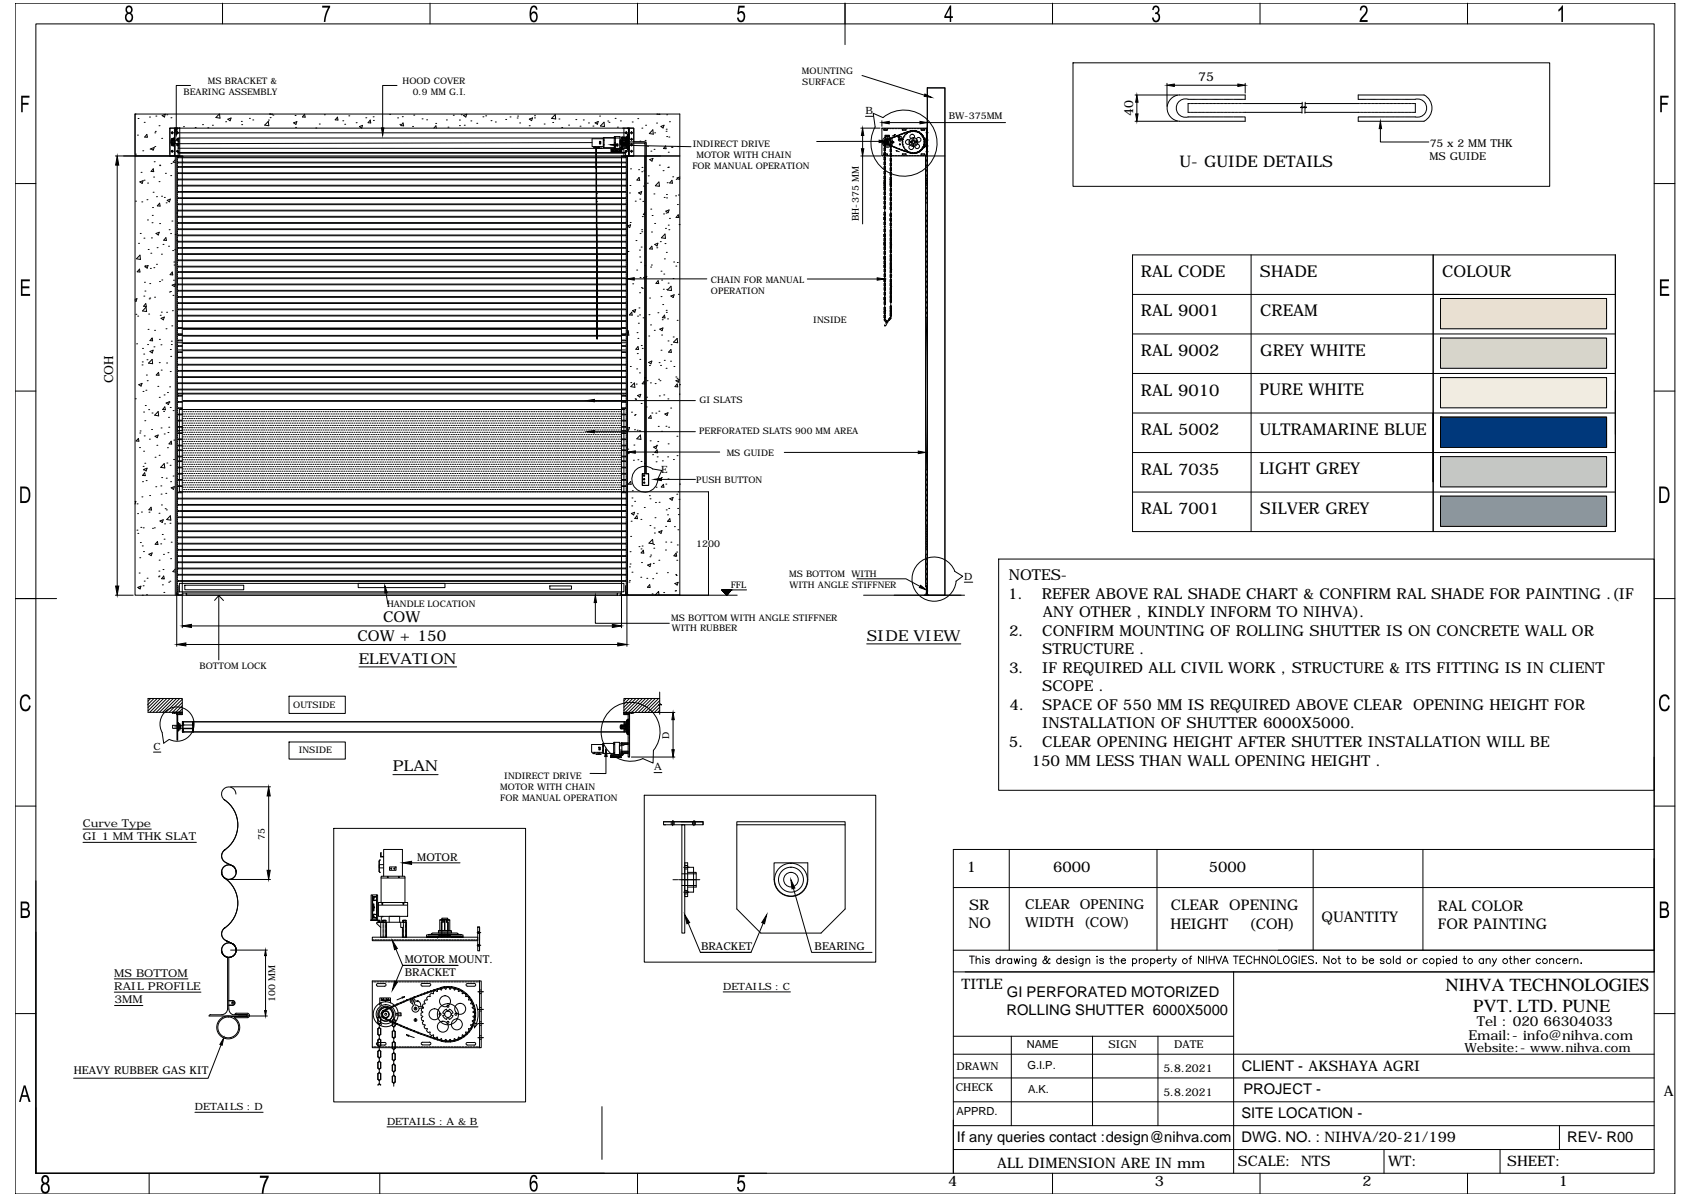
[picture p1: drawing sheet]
<svg xmlns="http://www.w3.org/2000/svg" width="594mm" height="420mm" viewBox="0 0 594 420" stroke-linecap="round" stroke-linejoin="round" font-family="sans-serif">
<defs><g id="words">
<g font-size="6.5">
<text x="507.9" y="348.2">NIHVA TECHNOLOGIES</text>
<text x="517.6" y="355.5">PVT. LTD. PUNE</text>
</g>
<g font-size="5.7">
<text x="400.8" y="97.3">RAL CODE</text>
<text x="442.6" y="97.3">SHADE</text>
<text x="506.7" y="97.3">COLOUR</text>
<text x="400.8" y="111.2">RAL 9001</text>
<text x="442.7" y="111.1">CREAM</text>
<text x="400.8" y="125.1">RAL 9002</text>
<text x="442.7" y="125">GREY WHITE</text>
<text x="400.8" y="139">RAL 9010</text>
<text x="442.5" y="138.9">PURE WHITE</text>
<text x="400.8" y="152.8">RAL 5002</text>
<text x="442.5" y="152.8">ULTRAMARINE BLUE</text>
<text x="400.8" y="166.7">RAL 7035</text>
<text x="442.5" y="166.7">LIGHT GREY</text>
<text x="400.8" y="180.6">RAL 7001</text>
<text x="442.6" y="180.6">SILVER GREY</text>
</g>
<text font-size="5.6" x="414.4" y="58.6">U- GUIDE DETAILS</text>
<g font-size="5.3">
<text x="354.4" y="203.7">NOTES-</text>
<text x="354.2" y="210.3">1.</text>
<text x="366" y="210.3">REFER ABOVE RAL SHADE CHART &amp; CONFIRM RAL SHADE FOR PAINTING .(IF</text>
<text x="134.6" y="218.5">COW</text>
<text x="366.4" y="216.9">ANY OTHER , KINDLY INFORM TO NIHVA).</text>
<text x="125.5" y="225">COW + 150</text>
<text x="304.5" y="225.1">SIDE VIEW</text>
<text x="354.5" y="223.4">2.</text>
<text x="366.2" y="223.4">CONFIRM MOUNTING OF ROLLING SHUTTER IS ON CONCRETE WALL OR</text>
<text x="126.1" y="233.1">ELEVATION</text>
<text x="366.1" y="229.9">STRUCTURE .</text>
<text x="354.5" y="236.4">3.</text>
<text x="366.1" y="236.4">IF REQUIRED ALL CIVIL WORK , STRUCTURE &amp; ITS FITTING IS IN CLIENT</text>
<text x="366.1" y="242.9">SCOPE .</text>
<text x="354.7" y="249.4">4.</text>
<text x="366.1" y="249.4">SPACE OF 550 MM IS REQUIRED ABOVE CLEAR</text>
<text x="496.5" y="249.4">OPENING HEIGHT FOR</text>
<text x="366.1" y="255.9">INSTALLATION OF SHUTTER 6000X5000.</text>
<text x="354.4" y="262.4">5.</text>
<text x="366.2" y="262.4">CLEAR OPENING HEIGHT AFTER SHUTTER INSTALLATION WILL BE</text>
<text x="362.4" y="269">150 MM LESS THAN WALL OPENING HEIGHT .</text>
<text x="138" y="271">PLAN</text>
</g>
<g font-size="5.2">
<text x="339.7" y="306.3">1</text>
<text x="370" y="306.4">6000</text>
<text x="424.7" y="306.4">5000</text>
<text x="340.4" y="319.8">SR</text>
<text x="411.4" y="319.8">CLEAR</text>
<text x="431.9" y="319.8">OPENING</text>
<text x="464.3" y="323.9">QUANTITY</text>
<text x="505.2" y="320.1">RAL COLOR</text>
<text x="340.3" y="326">NO</text>
<text x="411.2" y="326.2">HEIGHT</text>
<text x="438.8" y="326.2">(COH)</text>
<text x="505.2" y="326.4">FOR PAINTING</text>
<text x="353.8" y="350.4">GI PERFORATED MOTORIZED</text>
<text x="353.6" y="356.7">ROLLING SHUTTER 6000X5000</text>
<text x="436.3" y="376.1">CLIENT - AKSHAYA AGRI</text>
<text x="436.8" y="384.4">PROJECT -</text>
<text x="436.1" y="392.8">SITE LOCATION -</text>
<text x="336.2" y="401.2">If any queries contact :design@nihva.com</text>
<text x="436.1" y="401.2">DWG. NO. : NIHVA/20-21/199</text>
<text x="550.6" y="401.1">REV- R00</text>
</g>
<g font-size="5.1">
<text x="337.8" y="347.5">TITLE</text>
<text x="584.5" y="385">A</text>
<text x="350.3" y="410.2">ALL DIMENSION ARE IN mm</text>
<text x="434.9" y="409.5">SCALE: NTS</text>
<text x="487.7" y="409.5">WT:</text>
<text x="529.5" y="409.5">SHEET:</text>
<text x="333.1" y="416.7">4</text>
<text x="405.8" y="416.7">3</text>
<text x="478.6" y="416.7">2</text>
<text x="547.6" y="416.7">1</text>
</g>
<g font-size="4.8">
<text x="360.2" y="319.5">CLEAR</text>
<text x="379.3" y="319.5">OPENING</text>
<text x="360.2" y="325.6">WIDTH (COW)</text>
<text x="515.9" y="365.4">Email:- info@nihva.com</text>
<text x="518.8" y="360.6">Tel : 020 66304033</text>
</g>
<g font-size="4.4">
<text x="420.9" y="28.6">75</text>
<text x="398" y="40.7" transform="rotate(-90 398 40.7)">40</text>
<text x="39.8" y="134.7" transform="rotate(-90 39.8 134.7)">COH</text>
<text x="514.5" y="369.6">Website:- www.nihva.com</text>
</g>
<g font-size="3.9">
<text x="360.7" y="368.2">NAME</text>
<text x="361" y="375.6">G.I.P.</text>
<text x="361.2" y="383.9">A.K.</text>
<text x="336" y="391.7">APPRD.</text>
</g>
<g font-size="3.8">
<text x="502.3" y="51.6">75 x 2 MM THK</text>
<text x="502.2" y="56.3">MS GUIDE</text>
<text x="29.2" y="290.5">Curve Type</text>
<text x="29.2" y="295.1">GI 1 MM THK SLAT</text>
<text x="146.6" y="302.3">MOTOR</text>
<text x="246.3" y="333.6">BRACKET</text>
<text x="286.2" y="333.6">BEARING</text>
<text x="142.2" y="338.1">MOTOR MOUNT.</text>
<text x="40.2" y="343.1">MS BOTTOM</text>
<text x="40.2" y="347.8">RAIL PROFILE</text>
<text x="142.2" y="342.8">BRACKET</text>
<text x="40.2" y="352.4">3MM</text>
<text x="389.4" y="368.2">SIGN</text>
<text x="412.5" y="368.1">DATE</text>
<text x="25.9" y="377.2">HEAVY RUBBER GAS KIT</text>
<text x="336" y="375.8">DRAWN</text>
<text x="408.7" y="376.5">5.8.2021</text>
<text x="335.8" y="383.3">CHECK</text>
<text x="408.7" y="384.9">5.8.2021</text>
</g>
<g font-size="3.5">
<text x="304.1" y="40.1">B</text>
<text x="232.3" y="166.3">E</text>
<text x="338.8" y="203.8">D</text>
<text x="53.9" y="263.5">C</text>
<text x="229.8" y="270.7">A</text>
<text x="254.1" y="347.7">DETAILS : C</text>
<text x="68.5" y="390">DETAILS : D</text>
<text x="136" y="395.1">DETAILS : A &amp; B</text>
</g>
<g font-size="3.3">
<text x="333.3" y="41.7">BW-375MM</text>
<text x="301.7" y="77.7" transform="rotate(-90 301.7 77.7)">BH-375 MM</text>
<text x="244.5" y="192.1">1200</text>
<text x="235.1" y="259.5" transform="rotate(-90 235.1 259.5)">D</text>
<text x="93" y="295" transform="rotate(-90 93 295)">75</text>
<text x="96.7" y="352" transform="rotate(-90 96.7 352)">100 MM</text>
</g>
<g font-size="3.2">
<text x="73" y="29.6">MS BRACKET &amp;</text>
<text x="141.4" y="29.6">HOOD COVER</text>
<text x="281.8" y="25.8">MOUNTING</text>
<text x="281.8" y="29.7">SURFACE</text>
<text x="64.5" y="33.5">BEARING ASSEMBLY</text>
<text x="145" y="33.5">0.9 MM G.I.</text>
<text x="243.4" y="51.5">INDIRECT DRIVE</text>
<text x="243.2" y="59.3">FOR MANUAL OPERATION</text>
<text x="244.7" y="55.4">MOTOR WITH CHAIN</text>
<text x="249.8" y="99.3">CHAIN FOR MANUAL</text>
<text x="249.8" y="103.2">OPERATION</text>
<text x="285.7" y="113.5">INSIDE</text>
<text x="245.8" y="141.5">GI SLATS</text>
<text x="245.6" y="152.5">PERFORATED SLATS 900 MM AREA</text>
<text x="255.3" y="160.1">MS GUIDE</text>
<text x="244.6" y="169.8">PUSH BUTTON</text>
<text x="277.2" y="202.5">MS BOTTOM WITH</text>
<text x="256.7" y="206.5">FFL</text>
<text x="277.4" y="206.4">WITH ANGLE STIFFNER</text>
<text x="136" y="213.4">HANDLE LOCATION</text>
<text x="235.8" y="218">MS BOTTOM WITH ANGLE STIFFNER</text>
<text x="236" y="221.8">WITH RUBBER</text>
<text x="70.1" y="235">BOTTOM LOCK</text>
<text x="103" y="248.6">OUTSIDE</text>
<text x="104.9" y="264.5">INSIDE</text>
<text x="177.2" y="273.6">INDIRECT DRIVE</text>
<text x="175.8" y="277.5">MOTOR WITH CHAIN</text>
<text x="175.8" y="281.4">FOR MANUAL OPERATION</text>
</g>
</g></defs>
<!-- layer: 0 -->
<g fill="none" stroke="#000" stroke-width=".35">
<path d="M5.3 1.1h583.1v418.4h-583.1zM12.6 8.4h568.5v403.8h-568.5zM78.2 1.1v7.3M151.1 1.1v7.3M224 1.1v7.3M296.9 1.1v14.6M369.8 1.1v7.3M442.7 1.1v7.3M515.6 1.1v7.3M67 30h-5.1v14.9M139.5 30h-5.1v14.9M302.8 26.5l22 7"/>
<path d="M325.8 30.9h6.2v178.2h-6.2zM377 22.1h167.4v43.4h-167.4zM398.8 33.4h14.9M399.4 35.9v4.1M410 29.3v8.1M412.6 29.9h22.3M414.3 33.4h23.2l-.2 1.5M414.3 33.3a4.6 4.6 0 0 0-4.3 4.7 4.6 4.6 0 0 0 4.3 4.6M417.4 34.9h.1M417.4 34.9a3.2 3.2 0 0 0-4.2 3.1 3.2 3.2 0 0 0 4.2 3.1M417.6 34.9h.3M417.7 36.4h-.3v3.1h.3"/>
<path d="M417.9 39.5h.3M417.9 36.4h.3M418 34.9h.3M418.3 39.5h.4M418.3 36.4h.4M418.4 34.9h.3M418.8 34.9h.2M418.8 39.5h.3M418.8 36.4h.3M419.2 34.9h.2M419.3 39.5h.3M419.3 36.4h.3"/>
<path d="M419.6 34.9h.2M419.8 39.5h.3M419.8 36.4h.3M420 34.9h.2M420.3 39.5h.3M420.3 36.4h.3M420.4 34.9h.2M420.7 34.9h.3M420.7 39.5h.4M420.7 36.4h.4M421.1 34.9h.3M421.2 39.5h.3"/>
<path d="M421.2 36.4h.3M421.5 34.9h.3M421.7 39.5h.3M421.7 36.4h.3M421.9 34.9h.2M422.2 39.5h.3M422.2 36.4h.3M422.3 34.9h.2M422.6 34.9h.3M422.7 39.5h.3M422.7 36.4h.3M423 34.9h.3"/>
<path d="M423.1 39.5h.4M423.1 36.4h.4M423.4 34.9h.3M423.7 39.5h.3M423.7 36.4h.3M423.8 34.9h.3M424.1 39.5h.4M424.1 36.4h.4M424.2 34.9h.3M424.6 34.9h.2M424.6 39.5h.3M424.6 36.4h.3"/>
<path d="M425 34.9h.2M425.1 39.5h.3M425.1 36.4h.3M425.4 34.9h.2M425.6 39.5h.3M425.6 36.4h.3M425.7 34.9h.3M426 39.5h.4M426 36.4h.4M426.1 34.9h.3M426.5 34.9h.3M426.5 39.5h.3"/>
<path d="M426.5 36.4h.3M426.9 34.9h.3M427 39.5h.3M427 36.4h.3M427.3 34.9h.3M427.5 39.5h.3M427.5 36.4h.3M427.7 34.9h.2M428 39.5h.3M428 36.4h.3M428.1 34.9h.2M428.4 34.9h.3"/>
<path d="M428.4 39.5h.4M428.4 36.4h.4M428.8 34.9h.3M428.9 39.5h.3M428.9 36.4h.3M429.2 34.9h.3M429.4 39.5h.4M429.4 36.4h.4M429.6 34.9h.2M429.9 39.5h.3M429.9 36.4h.3M430 34.9h.3"/>
<path d="M430.4 34.9h.2M430.4 39.5h.3M430.4 36.4h.3M430.8 34.9h.2M430.9 39.5h.3M430.9 36.4h.3M431.2 34.9h.2M431.4 39.5h.3M431.4 36.4h.3M431.5 34.9h.3M431.8 39.5h.4M431.8 36.4h.4"/>
<path d="M431.9 34.9h.3M432.3 34.9h.2M432.3 39.5h.3M432.3 36.4h.3M432.7 34.9h.2M432.8 39.5h.3M432.8 36.4h.3M433.1 34.9h.2M433.3 39.5h.3M433.3 36.4h.3M433.5 34.9h.2M433.8 39.5h.3"/>
<path d="M433.8 36.4h.3M433.9 34.9h.2M434.2 34.9h.3M434.2 39.5h.4M434.2 36.4h.4M434.6 34.9h.3M434.7 39.5h.3M434.7 36.4h.3M435 34.9h.3M435.2 39.5h.3M435.2 36.4h.3M435.4 34.9h.2"/>
<path d="M435.7 39.5h.3M435.7 36.4h.3M435.8 34.9h.2M436.1 34.9h.3M436.2 39.5h.3M436.2 36.4h.3M436.5 34.9h.3M436.7 39.5h.3M436.7 36.4h.3M437 34.9h.2M437.1 39.5h20.3M437.1 36.4h20.4"/>
<path d="M437.5 29.3v3.4M458.5 39.5h19M458.5 36.4h19M477.3 34.9l-.1-1.5 23.1-.1a5.2 5.2 0 0 1 0 9.3h-23.1l.1-1.5M477.4 34.9h.3M477.6 39.5h.3M477.6 36.4h.3M477.8 34.9h.3M478.1 39.5h.3M478.1 36.4h.3M478.2 34.9h.2M478.6 34.9h.2"/>
<path d="M478.6 39.5h.3M478.6 36.4h.3M478.9 34.9h.3M479.1 39.5h.3M479.1 36.4h.3M479.3 34.9h.3M479.5 39.5h.4M479.5 36.4h.4M479.7 34.9h.3M480 39.5h.3M480 36.4h.3M480.1 34.9h.3"/>
<path d="M480.5 34.9h.3M480.5 39.5h.4M480.5 36.4h.4M480.9 34.9h.2M481 39.5h.3M481 36.4h.3M481.3 34.9h.2M481.5 39.5h.3M481.5 36.4h.3M481.7 34.9h.2M482 39.5h.3M482 36.4h.3"/>
<path d="M482 34.9h.3M482.4 34.9h.3M482.5 39.5h.3M482.5 36.4h.3M482.8 34.9h.3M482.9 39.5h.4M482.9 36.4h.4M483.2 34.9h.3M483.4 39.5h.3M483.4 36.4h.3M483.6 34.9h.3M483.9 39.5h.3"/>
<path d="M483.9 36.4h.3M484 34.9h.2M484.4 34.9h.2M484.4 39.5h.3M484.4 36.4h.3M484.7 34.9h.3M484.9 39.5h.3M484.9 36.4h.3M485.1 34.9h.3M485.3 39.5h.4M485.3 36.4h.4M485.5 34.9h.3"/>
<path d="M485.8 39.5h.3M485.8 36.4h.3M485.9 34.9h.2M486.3 34.9h.2M486.3 39.5h.3M486.3 36.4h.3M486.7 34.9h.2M486.8 39.5h.3M486.8 36.4h.3M487.1 34.9h.2M487.3 39.5h.3M487.3 36.4h.3"/>
<path d="M487.5 34.9h.2M487.8 39.5h.3M487.8 36.4h.3M487.8 34.9h.3M488.2 34.9h.3M488.2 39.5h.4M488.2 36.4h.4M488.6 34.9h.3M488.7 39.5h.3M488.7 36.4h.3M489 34.9h.2M489.2 39.5h.3"/>
<path d="M489.2 36.4h.3M489.4 34.9h.2M489.7 39.5h.3M489.7 36.4h.3M489.7 34.9h.3M490.2 34.9h.2M490.2 39.5h.3M490.2 36.4h.3M490.5 34.9h.3M490.6 39.5h.4M490.6 36.4h.4M490.9 34.9h.3"/>
<path d="M491.1 39.5h.3M491.1 36.4h.3M491.3 34.9h.3M491.6 39.5h.3M491.6 36.4h.3M491.7 34.9h.2M492.1 34.9h.2M492.1 39.5h.3M492.1 36.4h.3M492.4 34.9h.3M492.6 39.5h.3M492.6 36.4h.3"/>
<path d="M492.8 34.9h.3M493 39.5h.4M493 36.4h.4M493.2 34.9h.3M493.6 39.5h.2M493.6 36.4h.2M493.6 34.9h.3M494 34.9h.3M494 39.5h.4M494 36.4h.4M494.4 34.9h.3M494.5 39.5h.3"/>
<path d="M494.5 36.4h.3M494.8 34.9h.2M495 39.5h.3M495 36.4h.3M495.2 34.9h.2M495.5 39.5h.3M495.5 36.4h.3M495.5 34.9h.3M495.9 34.9h.3M496 39.5h.3M496 36.4h.3M496.3 34.9h.3"/>
<path d="M496.4 39.5h.4M496.4 36.4h.4M496.7 34.9h.3M496.9 36.4h.3v3.1h-.3M497.1 34.9a3.2 3.2 0 0 1 4.1 3.1 3.2 3.2 0 0 1-4.1 3.1M47.4 40.1h.1M47.4 54.8h.1M47.4 40.1v14.1M47.6 54.2h.1M48.3 47.5h.1M48.5 41.6h.1M50.2 53h.1"/>
<path d="M50.7 43h.1M51.6 47.2l.2 1-1-.1zM52.5 41.1h.1M52.7 52.4h.1M53 52.3l1.2-.5-.4 1zM53.8 59.3l.2 1-.9-.1zM54.2 56.8h.1M54.4 51.5h.1M54.4 46.7h.1M54.6 46.2h.1M54.8 40.8h.1M55.9 44.2h.1"/>
<path d="M56.1 58h.1M56.1 58.2h.1M56.8 48.6h.1M57 40.6l1.1-.5-.3 1zM58.6 40.3h.1M59.7 45h3.4v9.8h-3.4zM59.7 54.2v-9.2h163v4.8h4.3v5h11.8h-191.4M60 49.9h1.6M60.1 41.4h.1M60.1 46.7h.8M60.1 49h.8M60.1 53.1h.8"/>
<path d="M60.1 50.9h.8M60.1 57.5h.1M60.3 50.4h1M60.5 46.3v.8M60.5 48.5v2.8M60.5 52.8v.8M60.5 51h.5M60.5 48.8h.5M60.9 48.8h.3M61 51h.4M61 48.4h.3v3h-.3zM61 49.3h-.7v1.3h.7"/>
<path d="M61 51.2h.3M61 48.7h.3M61 49h.3M61 50.9h.3M61.2 48.8h.2M61.3 45v9.8M61.5 45l.1 164.1M61.6 56.1l-.8 .9 .8 .1M61.9 46.7h158.5M61.9 49h.9M61.9 53.1h.9M61.9 50.9h.9"/>
<path d="M62.1 54.8v154.3M62.3 46.3v.8M62.3 48.5v.8M62.3 52.8v.8M62.3 55.8v.5M62.3 56.5v.5M62.3 57.2v.5M62.3 57.9v.5M62.3 58.7v.5M62.3 59.4v.5M62.6 48.5h157.6v3.6h-157.6zM62.6 50.8l.3 .1"/>
<path d="M62.6 49.4h-2.6v1h2.6M62.6 53.8h157.2M62.6 53.6h157.2M62.6 52v2.8M62.9 49.7l-.3 .1M62.9 48.5v3.6M62.9 44.9h.1M63 55.2h-.4v.2h.4M63 58.5h-.4v.3h.4M63 57h-.4v.2h.4M63.1 58.8h.3M63.1 58.5h.3"/>
<path d="M63.1 57.2h.3M63.1 57h.3M63.1 55.4h.3M63.1 55.2h.3M63.6 58.8h155.1M63.6 58.5h155.1M63.6 57.2h155.1M63.6 57h155.1M63.6 55.4h155.1M63.6 55.2h155.1M64 54.9h.1M64 54.9h-1.7v.7"/>
<path d="M64 54.8v153.5M64.3 56.9v.1M64.5 44.5h.1M68.6 44.8h.1M71.1 43.8h.1M73 44.9h.1M74.6 44h.1M77 40.1l-1.2 1.2 1.5 .2-.2-1.4M79.3 42.8h.1M80 41.9l1.2-.4-.4 .9zM84.8 42.6h.1M84.9 43.8h.1"/>
<path d="M87.6 41.6h.1M88.8 42.1h.1M94.3 42.6l.1 1.6-1.4-.2zM94.3 42.2h.1M94.7 40.1h.1M94.7 40.1h1M94.9 41.3h.1M95.9 40.4h.1M103.2 43.2l1.1-.5-.3 1zM103.7 40.6h.1M103.8 44.8h.1M107 40.1l.2 1.1-1-.1z"/>
<path d="M110.9 45h.1M112.2 43.6h.1M113.9 40.3h.1M118.6 41.2l.1 1-.9-.1zM120.4 42.4h.1M121.1 43.7h.1M122.5 40.7h.1M125.1 43.1h.1M126.3 44.5l1.1-.5-.3 1zM128.5 41.4h.1M130.1 42.2l.1 1-.9-.1zM131.1 41h.1"/>
<path d="M131.2 42.3h.1M136.9 40.2h.1M139.7 41.4h.1M140.5 43.7h.1M141.3 41h.1M141.6 43.2l.2 1-1-.1zM144.9 44.4h.1M145.4 40.4h.1M148.3 41.8h.1M149.9 42.1h.1M152.4 45l.7-.8 .2 .8M153.1 43.4h.1"/>
<path d="M156.8 42.1h.1M157.4 44.7h.1M159.2 40.5h.1M161.4 42.2h.1M161.4 44.1h.1M162 40.3h.1M162.8 40.6l1.2-.5-.4 1zM163.1 44h.1M165.4 42.5h.1M167.5 43.3h.1M169.7 41h.1M170.6 40.7h.1"/>
<path d="M172.5 42.4h.1M174 42.9h.1M177.7 42h.1M179.2 41.1h.1M181.7 41.5h.1M181.8 40.8h.1M182.6 43.2h.1M185.9 44.2h.1M186 41.8l1.1-.4-.3 1zM187.8 40.7h.1M187.8 41.4h.1M191.2 43.6h.1"/>
<path d="M194.2 43h.1M195.1 40.3l.1 1.5-1.4-.2zM196.4 41.8h.1M197.3 44.8h.1M199.8 44h.1M202.3 42h.1M203.8 44.3h.1M204.9 42.1h.1M206.7 43.2h.1M208 50.1l-145.7 .4v.8M208.3 44.3h.1M209 51.5v.4h-.5h.6v-.4"/>
<path d="M209.1 43.2l1.1-.5-.3 1zM209.5 52h1.9zM209.6 51.9l-.1 .1M209.9 51.9h.1M210.3 51.5v.6h.4v-.6M210.3 51.9h.1M210.6 49.7h.5v.9h-.5zM210.6 40.8h.1M210.9 49.9h.1M210.9 50.4h.1M211.9 48.7h-3.9v2.8h3.9M212.1 49.2h.1"/>
<path d="M212.1 50.9h.1M212.2 42.9l.2 1.6-1.5-.2zM212.2 48.4v3.5M213.5 42.5h.1M213.9 43h.1M214.7 52.5h3.6M214.8 53.1h3.4zM215 52.7v.4zM215.1 52.9l.1 .2zM215.3 53h.1M215.4 52.7l.1 .4zM215.8 48h2v4.3h-2z"/>
<path d="M215.8 48.4l-3.9 .1 .1 3.4h3.8M216.1 50.2h.1M216.1 51.7h.1M216.1 48.6h.1M216 52.9l.1 .2zM216.1 41.6h.1M216.2 52.9l.1 .2zM216.2 48v4.3M216.4 52.9v.2zM216.5 52.8v.3zM216.6 52.9v.2zM216.7 52.9l.1 .2z"/>
<path d="M216.9 44.7h.1M216.9 52.9l.1 .2zM217 50.9l25.8 .6M217.5 52.7l.1 .4zM217.7 53h.1M217.8 51.6v.1M217.8 52.9l.1 .2zM217.8 51.8h.9M218 42.5h.1M218 52.7l.1 .4zM218 49.4l.1 1.2zM218 49.4v1.1"/>
<path d="M218.1 50.2h.1M218.1 49.1v.6l.4-.1M218.1 49.6v.1M218.3 52.3v1M218.3 54.9h1.7v.7M218.3 54.8v154.3M218.4 52h.3v.3l-.3-.2v1.3zM218.4 52.3h-3.7v1h3.7M218.4 51.2v.5M218.4 48.6h1.6M218.4 51.5h1.6M218.4 51.7h.3"/>
<path d="M218.4 51.2h.3M218.4 48.7h.3M218.5 51.1v.1M218.5 48.2v.1M218.5 48.5v.1M218.5 48.3v.2M218.5 50.2h-.4v.5M218.5 50.2h.1M218.6 52.2h.2M218.6 52.3h.1M218.7 51.3h-.2v.3M218.7 49.1h-.9v1.6h.9"/>
<path d="M218.7 48.2h-.3v.5M218.7 51.9h2.2M218.7 51.1h2.2M218.7 51.2h1.3M218.7 45h.1M218.9 58.8h.3M218.9 58.5h.3M218.9 57.2h.3M218.9 57h.3M218.9 55.4h.3M218.9 55.2h.3M219.2 48.1v-3.1h3.5v9.8h-3.5v-2.6"/>
<path d="M219.4 55.2h.4v.2h-.4M219.4 57h.4v.2h-.4M219.4 58.5h.4v.3h-.4M219.4 51.9l-.5 .6M219.6 53.1h.8M219.8 49.1h-1.7v.5h.4v-.2h1.3M219.8 50.5h-1.3v-.3h-.4v.5h1.7M219.8 49l.1-.1v2zM219.8 49.9h-1.7h1.7M219.8 53.5v1.3M219.9 48.9h.3v2h-.3M219.9 48.5v3.6"/>
<path d="M220 46.3v.8M220 52.8v.8M220 55.8v.5M220 56.5v.5M220 57.2v.5M220 57.9v.5M220 58.7v.5M220 59.4v.5M220 48.3h-1.6M220.1 48.6h.2M220.1 48.3h.2M220.1 51.2h.2"/>
<path d="M220.1 51.5h.2M220.2 54.8v154.3M220.4 48.3h.5M220.4 51.2h.5M220.4 51.5h.5M220.5 54.8l.4-.1v-9.5l-.4-.2h.5v9.8M220.5 47.3v5.2l-.1-2.6v2.2l-.2-.2v-4l.2-.2v2.2zM220.5 47.3v-.3h.3l-.1 2.9M220.7 49.9l.1 2.9h-.3v-.3M220.7 49.9l.1 2.9M220.8 45v9.8M220.8 47l-.1 2.9"/>
<path d="M220.9 48.7l-2.2 .3M220.9 48.1h-2.2v4.3l.2 .1M220.9 51.3h.1M220.9 51.5h.1M220.9 48.4h.1M221 49.5h-3.2v.9h3.2M221 48.6h-.6M221.1 45v9.8M221.4 46.7h.9M221.4 49h.9M221.4 53.1h.9M221.4 50.9h.9"/>
<path d="M221.5 59.3h.1M221.9 46.3v.8M221.9 48.5v.8M221.9 50.5v.8M221.9 52.8v.8M222.1 42.9h.1M224.1 41.7h.1M224.4 59.6h.1M224.8 49.6h.1M225.5 45h.1M225.5 58.8h.1M226.6 54.8h.1"/>
<path d="M226.6 49.3h.1M226.8 44h.1M227 54.8v111.6h.9v4.1h-2.2v-4h.9v-111.7h-6.1v154.2M227.5 51.4h.1M228.2 56.1l1.2-.5-.3 1zM228.7 53.1h.1M229.3 45.6l.2 1.5-1.4-.2zM229.8 52.5h.1M230 46.7h.1M230.7 43.2h.1M230.9 40.1h.9M231.6 58h.1"/>
<path d="M232.1 44.4l1.2-.4-.4 1zM232.9 60h.1M233.8 51.3l.2 1-.9-.1zM234 46.1h.1M234 45.4h.1M234.2 40.3h.1M234.2 48h.1M234.6 58.8h.1M234.8 53.5h.1M234.8 58.7h.1M235 48.1h.1M235.2 42.8h.1"/>
<path d="M235.9 51.7h.1M236.1 51.7h.1M238.1 51.5h.1M304.1 40.9h2.7M308.8 49.7h-21.9M309.8 54.7h.4M309.8 45.2h.4M310.5 54.1l1.3 .1-1.2 .2zM310.6 54.7h.6M310.6 45.2h.6M310.6 45.8h1M311.1 47.8l1.2 .1z"/>
<path d="M311.2 47.6v.2zM311.3 49.9v.2M311.3 47.8h.1M311.4 49.7h.1M311.3 50.1l.1 .1M311.4 49.8l-.1 .1M311.4 50v.1M311.4 49.7l-.1 .1M311.4 50.2l-.1-.3a9.8 9.8 0 0 1 4.4-2.3 11.9 11.9 0 0 1 6.3-1.4 3.9 3.9 0 0 1 2.7 4.7 3.9 3.9 0 0 1-4.7 2.8l-8.5-3.3M311.4 47.6l.1 .2zM311.4 50.2h.1M311.5 49.3l-.3 .4 .1 .6a40.2 40.2 0 0 0 8.7 3.6"/>
<path d="M311.5 49.5v.1M311.6 54.7h.6M311.6 45.2h.6M311.6 50.3h.1M311.6 45.8l.1-.4h-1.1l-.2 .2 .2 .2M311.6 50.3l.1 .1M311.6 49.5h-.1M311.7 49.5h.2M311.7 49.5h.1M311.8 50.3h.1M311.9 47.6v.2zM311.9 49.5h.1"/>
<path d="M311.9 50.3l-.1 .1M312 50.3h.1M312 47.7h.1M312 49.5l.1 .1M312.1 49.6l.1 .1M312.1 50.2l-.1 .1M312.2 47.6h.1M312.1 50.2h.1M312.2 49.7v.4M312.2 49.7h.1M312.2 50.1l-.1 .1M312.2 47.7h.1"/>
<path d="M312.2 50v.1M312.5 48.2v-.7h-1.6v.8M312.5 54.7h.7M312.5 45.2h.7M313.5 54.7h.6M313.5 45.2h.6M313.6 49.7h.4v.4h-.4M313.9 49.7v.4M314.2 47.4l.3-.1zM314.2 47.5l-.8 .3M314.4 54.7h.7M314.4 45.2h.7"/>
<path d="M314.8 52.9l.4 .1-.1 .1zM315.2 53.1l.8 .2M315.4 54.7h.6M315.4 45.2h.6M316.3 48l.3-.1zM316.4 54.7h.6M316.4 45.2h.6M316.5 48l.4 .6M316.6 48.8h.1M316.6 48.8l-.6-.6a.36 .36 0 0 0-.1-.5 .36 .36 0 0 0-.5 .1 .36 .36 0 0 0 .3 .5l.1 .4a.52 .52 0 0 0 .1 .8 .52 .52 0 0 0 .8-.4M317.1 45.4l1.3 .2-1.3 .2M317.1 48.7l.2 .3"/>
<path d="M317.1 48.7l-.5 .1M317.1 45.4v.4M317.1 54.4h1.1M317.2 49.6l-.3 .5 .3 .1-.2 .6 .3 .1M317.2 50.2v.1M317.2 49.5v.1M317.3 49l-.3 .1 .2 .4M317.3 50.8l-.2 .3 .5 .4M317.3 48.9l-.7 .2M317.3 48.9v.1M317.4 54.7h.6M317.4 45.2h.6"/>
<path d="M317.5 51.5l.1 .5 .3 .1-.2 .2 .3 .3 .2-.1M317.6 48.3l-.4 .1-.1 .3 .2 .2M317.8 47.8h-.2l-.1 .5M317.9 47.8h-.1M318.2 54l.2 .2-.2 .2M318.2 54h-1l-.2 .2 .2 .2M318.3 52.5h.1M318.3 52.5l-.1 .3 .3 .3 .2-.2 .1 .3 .5 .1M318.3 54.7h.7M318.3 45.2h.7M318.8 46.9l-.6 .1 .1 .3-.6 .2 .2 .3M319.3 54.7h.6"/>
<path d="M319.3 45.2h.6M319.3 53.2l.4 .5 .2-.2 .1 .3h.4l.1-.2M320 45.9l-8.6 3.4M320 46a4 4 0 0 1 4.9 3.9 4 4 0 0 1-4.9 4M320.2 54.7h.7M320.2 45.2h.7M320.4 49.3l.3-.2 .3 .3 .1-.3 .4 .4-.1 .5 .2 .1-.3 .4-.6-.1v.3l-.4-.3-.2-.3 .3-.3-.3-.1zM320.5 46.2l-.1-.2-.5 .3-.2-.1-.4 .3-.5 .1v.3M320.5 53.6h.1M320.6 46.2l.1-.2 .5 .2M320.6 46.2h-.1M321.2 46.2h.1"/>
<path d="M321.2 46.2l.5-.1 .2 .2M321.2 54.7h.6M321.2 45.2h.6M321.8 46.4l.3-.2 .4 .4 .2-.2 .3 .5M322.1 54.7h.7M322.1 45.2h.7M322.5 53.2l-.1 .4-.3 .1-.2-.2-.2 .3-.4-.2-.6 .3-.1-.3M323 46.8l.5 .2v.3M323 52.9v.3l-.5 .1M323.1 54.7h.7M323.1 45.2h.7M323.5 47.3h.3l.1 .5"/>
<path d="M323.6 54.1l1.3 .1-1.2 .2zM323.7 45.8h1M323.9 47.7v.1M323.9 47.8l.5 .3-.2 .2M324.1 54.7h.6M324.1 45.2h.6M324.2 51.5l.2 .2-.5 .4-.1 .5-.3-.1-.2 .6-.3-.2M324.2 48.3l.4 .4-.1 .2 .3 .5-.2 .1M324.3 51.4l-.1 .1M324.4 50.9l.2 .2-.3 .3M324.5 50.8v.1M324.6 49.6l.2 .5-.2 .2 .1 .5-.2 .1"/>
<path d="M324.6 49.5v.1M324.6 50.2v.1M324.7 45.8l.1-.4h-1.1l-.2 .2 .2 .2M324.9 51.2l.3 .2-.4 .5zM325 48.5l.3 1.4-.3 1.4M325.1 54.7h.4M325.1 45.2h.4M325.3 51.3h.8M325.3 53.3h.8M325.3 46.6h.8M325.3 49.2h.8M325.5 45h-15.7v9.8h15.7"/>
<path d="M325.5 45h.3v9.8h-.3M325.5 53.6h.3M325.5 49.4h.3M325.5 45v9.8M325.5 51.5h.3M325.5 48.9h.3M325.5 51h.3M325.5 53.1h.3M325.5 46.9h.3M325.5 46.4h.3M398.8 42.6h14.9M417.4 41.1h.1"/>
<path d="M417.6 41.1h.3M418 41.1h.3M418.4 41.1h.3M418.8 41.1h.2M419.2 41.1h.2M419.6 41.1h.2M420 41.1h.2M420.4 41.1h.2M420.7 41.1h.3M421.1 41.1h.3M421.5 41.1h.3M421.9 41.1h.2"/>
<path d="M422.3 41.1h.2M422.6 41.1h.3M423 41.1h.3M423.4 41.1h.3M423.8 41.1h.3M424.2 41.1h.3M424.6 41.1h.2M425 41.1h.2M425.4 41.1h.2M425.7 41.1h.3M426.1 41.1h.3M426.5 41.1h.3"/>
<path d="M426.9 41.1h.3M427.3 41.1h.3M427.7 41.1h.2M428.1 41.1h.2M428.4 41.1h.3M428.8 41.1h.3M429.2 41.1h.3M429.6 41.1h.2M430 41.1h.3M430.4 41.1h.2M430.8 41.1h.2M431.2 41.1h.2"/>
<path d="M431.5 41.1h.3M431.9 41.1h.3M432.3 41.1h.2M432.7 41.1h.2M433.1 41.1h.2M433.5 41.1h.2M433.9 41.1h.2M434.2 41.1h.3M434.6 41.1h.3M435 41.1h.3M435.4 41.1h.2M435.8 41.1h.2"/>
<path d="M436.1 41.1h.3M436.5 41.1h.3M437 41.1h.2M437.3 41.1l.2 1.5h-23.2M477.4 41.1h.3M477.8 41.1h.3M478.2 41.1h.2M478.6 41.1h.2M478.9 41.1h.3M479.3 41.1h.3M479.7 41.1h.3M480.1 41.1h.3"/>
<path d="M480.5 41.1h.3M480.9 41.1h.2M481.3 41.1h.2M481.7 41.1h.2M482 41.1h.3M482.4 41.1h.3M482.8 41.1h.3M483.2 41.1h.3M483.6 41.1h.3M484 41.1h.2M484.4 41.1h.2M484.7 41.1h.3"/>
<path d="M485 45.2v4.7h17M485.1 41.1h.3M485.5 41.1h.3M485.9 41.1h.2M486.3 41.1h.2M486.7 41.1h.2M487.1 41.1h.2M487.5 41.1h.2M487.8 41.1h.3M488.2 41.1h.3M488.6 41.1h.3M489 41.1h.2"/>
<path d="M489.4 41.1h.2M489.7 41.1h.3M490.2 41.1h.2M490.5 41.1h.3M490.9 41.1h.3M491.3 41.1h.3M491.7 41.1h.2M492.1 41.1h.2M492.4 41.1h.3M492.8 41.1h.3M493.2 41.1h.3M493.6 41.1h.3"/>
<path d="M494 41.1h.3M494.4 41.1h.3M494.8 41.1h.2M495.2 41.1h.2M495.5 41.1h.3M495.9 41.1h.3M496.3 41.1h.3M496.7 41.1h.3M5.3 64.5h7.3M47.6 70.7h.1M49.1 63.9l1.2-.4-.4 .9zM49.6 60.6h.1"/>
<path d="M49.8 70.9h.1M50.6 63.3h.1M51.6 70.2h.1M51.8 77.3h.1M51.8 64.3h.1M53.4 78.2h.1M53.5 75.7h.1M53.6 72.9h.1M53.8 67.5h.1M54 62.2h.1M55 69.1h.1M55.9 63.8h.1"/>
<path d="M56.1 78.5h.1M56.1 71.4l.1 1-.9-.1zM56.8 68.9h.1M57.7 69.4h.1M58.1 60.9h.1M58.4 71.3h.1M58.7 70.4l1.1-.5-.3 1zM60 61.7h.1M60.4 77.7h.1M62.1 74.9h.1M62.3 60.1v.5M62.3 60.8v.5"/>
<path d="M62.3 61.6v.4M62.3 62.3v.5M62.3 63v.5M62.3 63.7v.5M62.3 64.4v.6M62.3 65.2v.5M62.3 65.9v.5M62.3 66.6v.5M62.3 67.4v.4M62.3 68.1v.5M62.3 68.8v.5M62.3 69.5v.5"/>
<path d="M62.3 70.2v.5M62.3 71v.4M62.3 71.7v.5M62.3 72.4v.5M62.3 73.1v.5M62.3 73.8v.6M62.3 74.6v.5M62.3 75.3v.5M62.3 76v.5M62.3 76.8v.4M62.3 77.5v.4M62.3 78.2v.5"/>
<path d="M62.3 78.9v.5M62.3 79.6v.5M63 78.2h-.4v.3h.4M63 76h-.4v.3h.4M63 73.8h-.4v.3h.4M63 71.6h-.4v.3h.4M63 69.5h-.4v.2h.4M63 67.3h-.4v.2h.4M63 65.1h-.4v.2h.4M63 62.9h-.4v.3h.4M63 60.7h-.4v.3h.4M63.1 78.5h.3"/>
<path d="M63.1 76.3h.3M63.1 76h.3M63.1 74.1h.3M63.1 73.8h.3M63.1 71.9h.3M63.1 71.6h.3M63.1 69.7h.3M63.1 69.5h.3M63.1 67.5h.3M63.1 67.3h.3M63.1 65.3h.3M63.1 65.1h.3"/>
<path d="M63.1 63.2h.3M63.1 62.9h.3M63.1 61h.3M63.1 60.7h.3M63.1 78.2h.3M63.6 78.5h155.1M63.6 76.3h155.1M63.6 76h155.1M63.6 74.1h155.1M63.6 73.8h155.1M63.6 71.9h155.1M63.6 71.6h155.1"/>
<path d="M63.6 69.7h155.1M63.6 69.5h155.1M63.6 67.5h155.1M63.6 67.3h155.1M63.6 65.3h155.1M63.6 65.1h155.1M63.6 63.2h155.1M63.6 62.9h155.1M63.6 61h155.1M63.6 60.7h155.1M63.6 78.2h155.1M218.9 78.5h.3"/>
<path d="M218.9 76.3h.3M218.9 76h.3M218.9 74.1h.3M218.9 73.8h.3M218.9 71.9h.3M218.9 71.6h.3M218.9 69.7h.3M218.9 69.5h.3M218.9 67.5h.3M218.9 67.3h.3M218.9 65.3h.3M218.9 65.1h.3"/>
<path d="M218.9 63.2h.3M218.9 62.9h.3M218.9 61h.3M218.9 60.7h.3M218.9 78.2h.3M219.4 78.2h.4v.3h-.4M219.4 76h.4v.3h-.4M219.4 73.8h.4v.3h-.4M219.4 71.6h.4v.3h-.4M219.4 69.5h.4v.2h-.4M219.4 67.3h.4v.2h-.4M219.4 65.1h.4v.2h-.4"/>
<path d="M219.4 62.9h.4v.3h-.4M219.4 60.7h.4v.3h-.4M220 60.1v.5M220 60.8v.5M220 61.6v.4M220 62.3v.5M220 63v.5M220 63.7v.5M220 64.4v.6M220 65.2v.5M220 65.9v.5M220 66.6v.5"/>
<path d="M220 67.4v.4M220 68.1v.5M220 68.8v.5M220 69.5v.5M220 70.2v.5M220 71v.4M220 71.7v.5M220 72.4v.5M220 73.1v.5M220 73.8v.6M220 74.6v.5M220 75.3v.5"/>
<path d="M220 76v.5M220 76.8v.4M220 77.5v.4M220 78.2v.5M220 78.9v.5M220 79.6v.5M220.5 79.3l1.1-.3-.4 .9-.7-.5M221.1 67.8h.1M221.3 65.2h.1M221.4 78.2h.1M223.2 70.7h.1M224.4 67.7l1.1-.4-.4 1z"/>
<path d="M224.5 62.3l.2 1h-.9zM224.8 69.9h.1M225.5 60.3h.1M225.7 76.1h.1M225.8 70.8h.1M226 65.4h.1M226.2 60h.1M226.6 74.7l-.6 .7h.6M226.6 64.3l-.1 .1M227.4 64.4h.1M227.7 61.8h.1M228.6 73.5h.1"/>
<path d="M229.1 75.7h.1M229.7 68.1h.1M230 78.5h.1M231.5 63.9l-1.3 1.3 1.5 .3-.2-1.6M233.1 75.2h.1M233.3 69.4h.1M233.9 74.2l1.2-.4-.4 .9zM234 74.9h.1M234.1 68.3h.1M234.2 69.5h.1M234.4 64.2h.1M234.8 79.1h.1"/>
<path d="M235.2 76.7h.1M236.1 63.3l.1 1.1-.9-.1zM236.3 62.1h.1M237.3 68.8h.1M237.6 63h.1M238 71.9h.1M238.3 75.5l.2 .9h-1zM238.3 68.5h.1M238.6 78.9h.1M238.8 62.2l-.9 .3 .8 .6 .1-.6M310.8 77.4v.5M313 77.8v.5"/>
<path d="M581.1 64.5h7.3M48.7 85.5h.1M49 94.5l.2 1.1-1-.1zM49.2 89.6l.1 1.6-1.4-.3zM49.3 82h.1M50.6 83.7h.1M50.7 99.2h.1M50.9 93.7l1.1-.4-.3 .9zM51 93.4h.1M52.1 87.6h.1M52.6 99.6h.1M52.8 94.3h.1"/>
<path d="M53 89h.1M53.2 83.6h.1M54 94h.1M54.8 82l1.2-.4-.4 1zM55 92.9h.1M55.2 87h.1M56 98.9h.1M56.7 89.3h.1M56.8 98.4h.1M57.3 85.9h.1M58.3 83.5l.2 1-1-.1zM59.2 86.5h.1"/>
<path d="M59.4 80.7h.1M59.9 82.1h.1M60.5 95.6l.2 1-.9-.1zM60.6 88h.1M60.9 98.4h.1M61.1 92h.1M61.2 93.1h.1M61.4 87.7h.1M61.5 82.4h.1M61.6 99.8l-1.1 .4 .8 .5 .3-.8M62.1 84.4h.1M62.3 80.4v.5"/>
<path d="M62.3 81.1v.5M62.3 81.8v.5M62.3 82.5v.5M62.3 83.2v.5M62.3 84v.5M62.3 84.7v.5M62.3 85.4v.5M62.3 86.2v.4M62.3 86.9v.4M62.3 87.6v.5M62.3 88.3v.5M62.3 89v.5"/>
<path d="M62.3 89.8v.5M62.3 90.5v.5M62.3 91.2v.5M62.3 91.9v.5M62.3 92.7v.4M62.3 93.4v.5M62.3 94.1v.5M62.3 94.8v.5M62.3 95.6v.4M62.3 96.3v.4M62.3 97v.5M62.3 97.7v.5"/>
<path d="M62.3 98.4v.5M62.3 99.2v.5M62.3 99.9v.5M62.8 84.8v.2M62.9 85h.4M62.9 84.8h.4M63 97.6h-.4v.3h.4M63 95.4h-.4v.3h.4M63 93.5h-.4v.3h.4M63 91.3h-.4v.3h.4M63 89.1h-.4v.3h.4M63 87h-.4v.2h.4"/>
<path d="M63 82.6h-.4v.2h.4M63 80.4h-.4v.3h.4M63 99.8h-.4v.2h.4M63.1 93.8h.3M63.1 93.5h.3M63.1 91.6h.3M63.1 91.3h.3M63.1 89.4h.3M63.1 89.1h.3M63.1 87.2h.3M63.1 87h.3M63.1 82.8h.3"/>
<path d="M63.1 82.6h.3M63.1 80.7h.3M63.1 80.4h.3M63.1 99.8h.3M63.1 97.9h.3M63.1 97.6h.3M63.1 95.7h.3M63.1 95.4h.3M63.4 85h.3M63.4 84.8h.3M63.6 93.8h155.1M63.6 93.5h155.1"/>
<path d="M63.6 91.6h155.1M63.6 91.3h155.1M63.6 89.4h155.1M63.6 89.1h155.1M63.6 87.2h155.1M63.6 87h155.1M63.6 82.8h155.1M63.6 82.6h155.1M63.6 80.7h155.1M63.6 80.4h155.1M63.6 99.8h155.1M63.6 97.9h155.1"/>
<path d="M63.6 97.6h155.1M63.6 95.7h155.1M63.6 95.4h155.1M63.9 85h154.5M63.9 84.8h154.5M218.6 85h.3M218.6 84.8h.3M218.9 93.8h.3M218.9 93.5h.3M218.9 91.6h.3M218.9 91.3h.3M218.9 89.4h.3"/>
<path d="M218.9 89.1h.3M218.9 87.2h.3M218.9 87h.3M218.9 82.8h.3M218.9 82.6h.3M218.9 80.7h.3M218.9 80.4h.3M218.9 99.8h.3M218.9 97.9h.3M218.9 97.6h.3M218.9 95.7h.3M218.9 95.4h.3"/>
<path d="M219.1 85h.3M219.1 84.8h.3M219.4 97.6h.4v.3h-.4M219.4 95.4h.4v.3h-.4M219.4 93.5h.4v.3h-.4M219.4 91.3h.4v.3h-.4M219.4 89.1h.4v.3h-.4M219.4 87h.4v.2h-.4M219.4 82.6h.4v.2h-.4M219.4 80.4h.4v.3h-.4M219.4 99.8h.4v.2h-.4M219.6 84.8h.2l-.2 .2"/>
<path d="M220 80.4v.5M220 81.1v.5M220 81.8v.5M220 82.5v.5M220 83.2v.5M220 84v.5M220 84.7v.5M220 85.4v.5M220 86.2v.4M220 86.9v.4M220 87.6v.5M220 88.3v.5"/>
<path d="M220 89v.5M220 89.8v.5M220 90.5v.5M220 91.2v.5M220 91.9v.5M220 92.7v.4M220 93.4v.5M220 94.1v.5M220 94.8v.5M220 95.6v.4M220 96.3v.4M220 97v.5"/>
<path d="M220 97.7v.5M220 98.4v.5M220 99.2v.5M220 99.9v.5M220.6 88.4h.1M222.3 99.7h.1M222.8 98h25.5M223.4 84.5h.1M223.7 94.9h.1M224.6 87.9h.1M224.7 90.3h.1M224.9 97.5h.1"/>
<path d="M224.9 82h.1M225.1 92.1h.1M225.2 86.8h.1M225.4 80.7h.1M225.5 81.4h.1M226.5 93.4h.1M226.6 97.3l-.5 .2 .5 .3M227 97.2l.2-.1-.2 .7M228.6 93.8h.1M228.8 93.1h.1M228.9 81.5h.1M229 86.5l.2 1-1-.1z"/>
<path d="M230 85.9l1.1-.5-.3 1zM230.7 87.1h.1M231.2 98.6l.2 1-1-.1zM232 84.9h.1M232.2 95.3h.1M232.4 98.4h.1M233.2 96.3h.1M233.4 90.9h.1M233.6 85.6h.1M233.6 82.2l.2 1.5-1.4-.2zM233.8 80.2h.1M234.1 88.7h.1"/>
<path d="M234.7 99.5h.1M235 80.7h.1M236.5 97.8h.1M236.7 92h.1M237.4 93.5h.1M237.9 92.2h.1M283.6 98h24.6M313 86h.1M313 94.8h.1M313 96.7h.1M313 83.2h.1M313 87.4h.1"/>
<path d="M313 91.9h.1M439.5 89.5v97.2M503.5 89.5v97.2M567.5 89.5v97.2M567.5 89.5h-169.6v97.2h169.6M47.4 105.2l.7-.3-.3 1-.4-.3M47.7 110.4h.1M48.4 111.1h.1M50.5 104h.1M50.9 102.2h.1M51.2 106.7l.2 1-1-.1zM51.3 107.9l.2 1.5-1.4-.2z"/>
<path d="M52 115.7h.1M52.2 110.3h.1M52.4 105h.1M52.6 104.7h.1M53.2 119h.1M53.5 118.8l.1 .9-.9-.1zM54.3 104.4h.1M54.3 116h.1M56 119.2h.1M56.3 110.8h.1M56.6 111.8l1.1-.4-.3 1zM56.7 109.7h.1"/>
<path d="M58.3 115.5h.1M58.5 109.7h.1M59.5 102.6h.1M59.9 102.4h.1M60.2 119.9h.1M60.4 114.5h.1M60.6 109.1h.1M60.8 103.8h.1M62.3 100.6v.5M62.3 101.4v.4M62.3 102.1v.4M62.3 102.8v.5"/>
<path d="M62.3 103.5v.5M62.3 104.2v.5M62.3 105v.4M62.3 105.7v.4M62.3 106.4v.5M62.3 107.1v.5M62.3 107.8v.5M62.3 108.6v.5M62.3 109.3v.5M62.3 110v.5M62.3 110.8v.4M62.3 111.5v.4"/>
<path d="M62.3 112.2v.5M62.3 112.9v.5M62.3 113.6v.5M62.3 114.4v.4M62.3 115.1v.5M62.3 115.8v.5M62.3 116.5v.5M62.3 117.2v.5M62.3 118v.5M62.3 118.7v.5M62.3 119.4v.5M62.6 112.7h157.2v.2h-157.2z"/>
<path d="M62.6 115.2h157.2M62.6 117.8h157.2M63 104.2h-.4v.3h.4M63 108.6h-.4v.2h.4M63 115.1h-.4v.3h.4M63 119.5h-.4v.2h.4M63 102h-.4v.2h.4M63 106.4h-.4v.2h.4M63 110.8h-.4v.2h.4M63 117.3h-.4v.2h.4M63.1 106.6h.3M63.1 106.4h.3"/>
<path d="M63.1 104.5h.3M63.1 104.2h.3M63.1 102.2h.3M63.1 102h.3M63.1 100h.3M63.1 111h.3M63.1 110.8h.3M63.1 108.8h.3M63.1 108.6h.3M63.1 117.5h.3M63.1 117.3h.3M63.1 115.4h.3"/>
<path d="M63.1 115.1h.3M63.1 119.7h.3M63.1 119.5h.3M63.6 106.6h155.1M63.6 106.4h155.1M63.6 104.5h155.1M63.6 104.2h155.1M63.6 102.2h155.1M63.6 102h155.1M63.6 100h155.1M63.6 111h155.1M63.6 110.8h155.1"/>
<path d="M63.6 108.8h155.1M63.6 108.6h155.1M63.6 117.5h.4M63.6 117.3h.4M63.6 115.4h.4M63.6 115.1h.4M63.6 119.7h.4M63.6 119.5h.4M64.3 115.5h153.8M64.3 118.1h153.8M218.3 117.5h.4M218.3 117.3h.4"/>
<path d="M218.3 115.4h.4M218.3 115.1h.4M218.3 119.7h.4M218.3 119.5h.4M218.9 106.6h.3M218.9 106.4h.3M218.9 104.5h.3M218.9 104.2h.3M218.9 102.2h.3M218.9 102h.3M218.9 100h.3M218.9 111h.3"/>
<path d="M218.9 110.8h.3M218.9 108.8h.3M218.9 108.6h.3M218.9 117.5h.3M218.9 117.3h.3M218.9 115.4h.3M218.9 115.1h.3M218.9 119.7h.3M218.9 119.5h.3M219.4 104.2h.4v.3h-.4M219.4 108.6h.4v.2h-.4M219.4 115.1h.4v.3h-.4"/>
<path d="M219.4 119.5h.4v.2h-.4M219.4 102h.4v.2h-.4M219.4 106.4h.4v.2h-.4M219.4 110.8h.4v.2h-.4M219.4 117.3h.4v.2h-.4M220 100.6v.5M220 101.4v.4M220 102.1v.4M220 102.8v.5M220 103.5v.5M220 104.2v.5M220 105v.4"/>
<path d="M220 105.7v.4M220 106.4v.5M220 107.1v.5M220 107.8v.5M220 108.6v.5M220 109.3v.5M220 110v.5M220 110.8v.4M220 111.5v.4M220 112.2v.5M220 112.9v.5M220 113.6v.5"/>
<path d="M220 114.4v.4M220 115.1v.5M220 115.8v.5M220 116.5v.5M220 117.2v.5M220 118v.5M220 118.7v.5M220 119.4v.5M220.5 116.5l.2-.3 .2 1.5h-.4M221.9 109.7l.2 1-1-.1zM222.2 109.1l1.1-.4-.3 1zM222.5 109.5h.1"/>
<path d="M223.8 116.9h.1M224 111.1h.1M224.1 118.9h.1M224.3 113.6h.1M224.5 108.2h.1M224.7 102.8h.1M224.7 110.6h.1M225.3 101.1h.1M225.7 101.3h.1M225.9 111.6h.1M227.9 118h.1M228 110.5h.1"/>
<path d="M228.2 104.7h.1M228.5 114.1h.1M229.9 116h.1M231.1 109.9h.1M231.8 115.6l1.1-.4-.3 1zM232.2 104.2h.1M232.4 117.7h.1M232.6 112.3h.1M232.8 107h.1M233 101.6h.1M233.5 110.7l.1 1-.9-.1zM234 109h.1"/>
<path d="M234.1 109.7h.1M234.2 101.7h.1M234.5 112h.1M234.7 119.8h.1M235.7 104l1.1-.4-.3 .9zM235.7 100.6l.2 1.5-1.4-.2zM236.5 118.4h.1M237.9 112.5h.1M237.9 118.9l.2 1.5-1.5-.2zM238.3 103.4h.1M310.8 111.8l-.1 .3M313 100.6h.1"/>
<path d="M313 103.5h.1M313 106.3v.1M397.9 103.4h169.6M397.9 117.3h169.6M506.1 104.9h58.3v10.6h-58.3zM506.1 118.8h58.3v10.6h-58.3zM5.3 137.4h7.3M48 120.8h.1M48.8 135.1l1.1-.4-.3 1zM49.9 128.2h.1M50 127.1h.1M50.1 122.4h.1"/>
<path d="M50.2 137.5h.1M50.5 124.4h.1M51.3 137.1h.1M51.4 131.8h.1M51.6 126.4h.1M51.7 133.7h.1M51.8 121h.1M52.7 123.5l1.1-.5-.3 1zM53.5 126.3l.1 1.5-1.4-.2zM54.1 121.8h.1M55.4 135.7h.1M55.7 130.8l.2 1h-1z"/>
<path d="M56 139.6h.1M56 127.4h.1M56.5 121.1h.1M56.6 130h.1M57.6 138.7h.1M58.5 127.5h.1M58.8 137.9h.1M59.6 135.9h.1M59.8 130.5h.1M59.8 122.8h.1M60 125.2h.1M60.2 121h.1"/>
<path d="M62.3 120.2v.4M62.3 120.9v.4M62.3 121.6v.5M62.3 122.3v.5M62.3 123v.5M62.3 123.8v.5M62.3 124.5v.5M62.3 125.2v.5M62.3 125.9v.5M62.3 126.7v.4M62.3 127.4v.5M62.3 128.1v.5"/>
<path d="M62.3 128.8v.5M62.3 129.6v.4M62.3 130.3v.4M62.3 131v.5M62.3 131.7v.5M62.3 132.4v.5M62.3 133.2v.5M62.3 133.9v.5M62.3 134.6v.5M62.3 135.4v.4M62.3 136.1v.4M62.3 136.8v.5"/>
<path d="M62.3 137.5v.5M62.3 138.2v.5M62.3 139v.4M62.3 139.7v.4M62.6 125.5h157.2v.3h-157.2zM62.6 120.4h157.2M62.6 123h157.2M63 130.1h-.4v.3h.4M63 123.6h-.4v.2h.4M63 121.4h-.4v.3h.4M63 134.5h-.4v.3h.4M63 138.9h-.4v.3h.4"/>
<path d="M63 128h-.4v.2h.4M63 132.3h-.4v.3h.4M63 136.7h-.4v.3h.4M63.1 132.6h.3M63.1 132.3h.3M63.1 130.4h.3M63.1 130.1h.3M63.1 128.2h.3M63.1 128h.3M63.1 123.8h.3M63.1 123.6h.3M63.1 121.7h.3"/>
<path d="M63.1 121.4h.3M63.1 137h.3M63.1 136.7h.3M63.1 134.8h.3M63.1 134.5h.3M63.1 139.2h.3M63.1 138.9h.3M63.6 132.6h155.1M63.6 132.3h155.1M63.6 130.4h155.1M63.6 130.1h155.1M63.6 128.2h155.1"/>
<path d="M63.6 128h155.1M63.6 123.8h.4M63.6 123.6h.4M63.6 121.7h.4M63.6 121.4h.4M63.6 137h155.1M63.6 136.7h155.1M63.6 134.8h155.1M63.6 134.5h155.1M63.6 139.2h.4M63.6 138.9h.4M64.3 120.7h153.8"/>
<path d="M64.3 123.2h153.8M209.7 138.4h-147.1v-.3h157.2v.3h-9.9M218.3 123.8h.4M218.3 123.6h.4M218.3 121.7h.4M218.3 121.4h.4M218.3 139.2h.4M218.3 138.9h.4M218.9 132.6h.3M218.9 132.3h.3M218.9 130.4h.3M218.9 130.1h.3"/>
<path d="M218.9 128.2h.3M218.9 128h.3M218.9 123.8h.3M218.9 123.6h.3M218.9 121.7h.3M218.9 121.4h.3M218.9 137h.3M218.9 136.7h.3M218.9 134.8h.3M218.9 134.5h.3M218.9 139.2h.3M218.9 138.9h.3"/>
<path d="M219.4 130.1h.4v.3h-.4M219.4 123.6h.4v.2h-.4M219.4 121.4h.4v.3h-.4M219.4 134.5h.4v.3h-.4M219.4 138.9h.4v.3h-.4M219.4 128h.4v.2h-.4M219.4 132.3h.4v.3h-.4M219.4 136.7h.4v.3h-.4M220 120.2v.4M220 120.9v.4M220 121.6v.5M220 122.3v.5"/>
<path d="M220 123v.5M220 123.8v.5M220 124.5v.5M220 125.2v.5M220 125.9v.5M220 126.7v.4M220 127.4v.5M220 128.1v.5M220 128.8v.5M220 129.6v.4M220 130.3v.4M220 131v.5"/>
<path d="M220 131.7v.5M220 132.4v.5M220 133.2v.5M220 133.9v.5M220 134.6v.5M220 135.4v.4M220 136.1v.4M220 136.8v.5M220 137.5v.5M220 138.2v.5M220 139v.4M220 139.7v.4"/>
<path d="M221.4 128.7h.1M221.6 134.4h.1M221.6 135.8l1.3-1.3 .1 1.6zM223.5 134.9h.1M223.7 129.6h.1M223.9 124.2h.1M224 139l1.1-.5-.3 1zM224.1 121.8l.3 1-1-.1zM224.6 131h.1M224.8 126.3h.1M225.3 121.4h.1M225.6 122.4h.1"/>
<path d="M226.6 132.6h.1M226.6 132.6v.6M226.6 134.8l-.2-.9-.8 .9 1 .1M227.1 139.5h.1M227.3 133.7h.1M227.9 127.3l1.1-.5-.3 1zM228.2 128.4h.1M228.5 134.5h.1M230.2 134.8h.1M231.4 133.2h.1M231.5 127.4h.1M231.6 139.1h.1"/>
<path d="M231.8 133.7h.1M232.1 128.4h.1M232.2 123h.1M233.2 138.7h.1M233.4 126.6h.1M234 129.4h.1M235.6 126.9h.1M235.7 122.8l.2 1-1-.1zM235.8 121.1h.1M236.8 128.7h.1M237.4 132.4h.1M237.5 133.7l1.1-.4-.3 1z"/>
<path d="M237.9 132.9h.1M237.9 134.9l.2 1-1-.1zM238.7 135.1h.1M238.8 138.4v.1M397.9 131.2h169.6M506.1 132.6h58.3v10.7h-58.3zM581.1 137.4h7.3M47.5 140.1h.1M48.6 154l.2 1-1-.1zM49 157.2h.1M49.1 152.1h.1M49.2 151.4h.1"/>
<path d="M50.4 158.5h.1M50.4 144.8h.1M50.7 153.1h.1M50.9 147.8h.1M51 142.5h.1M52.2 143.9h.1M52.5 154.3h.1M53.2 150.9h.1M53.4 145.1h.1M54.5 153.3l1.1-.5-.4 1zM55.1 156.4h.1M55.6 144.6l.1 1.5-1.4-.2z"/>
<path d="M55.9 159.9h.1M56.6 150.3h.1M57.5 144.5h.1M57.7 152.5h.1M57.9 142.9l.2 1h-1zM58.4 141.6l1.1-.4-.3 .9zM58.8 157.3h.1M59 151.9h.1M59.2 146.6h.1M59.3 150.1h.1M59.4 141.2h.1M59.8 143.1h.1"/>
<path d="M60.1 155l.2 1-.9-.1zM60.8 144.2h.1M61.1 154.6h.1M62.3 140.4v.5M62.3 141.1v.5M62.3 141.8v.5M62.3 142.6v.5M62.3 143.3v.5M62.3 144v.5M62.3 144.8v.4M62.3 145.5v.4M62.3 146.2v.5"/>
<path d="M62.3 146.9v.5M62.3 147.6v.5M62.3 148.4v.4M62.3 149.1v.5M62.3 149.8v.5M62.3 150.5v.5M62.3 151.2v.5M62.3 152v.5M62.3 152.7v.5M62.3 153.4v.5M62.3 154.1v.5M62.3 154.9v.4"/>
<path d="M62.3 155.6v.5M62.3 156.3v.5M62.3 157v.5M62.3 157.7v.6M62.3 158.5v.5M62.3 159.2v.5M62.3 159.9v.5M63 158h-.4v.3h.4M63 141.1h-.4v.2h.4M63 145.5h-.4v.2h.4M63 147.6h-.4v.3h.4M63 154.2h-.4v.2h.4"/>
<path d="M63 152h-.4v.3h.4M63 143.3h-.4v.2h.4M63 149.8h-.4v.3h.4M63 156.4h-.4v.2h.4M63 143.9h156.2v28.9h-156.2zM63 143.9h.1M63.1 158.3h.3M63.1 158h.3M63.1 143.5h.3M63.1 143.3h.3M63.1 141.3h.3M63.1 141.1h.3"/>
<path d="M63.1 145.7h.3M63.1 145.5h.3M63.1 150.1h.3M63.1 149.8h.3M63.1 147.9h.3M63.1 147.6h.3M63.1 156.6h.3M63.1 156.4h.3M63.1 154.4h.3M63.1 154.2h.3M63.1 152.3h.3M63.1 152h.3"/>
<path d="M63.6 158.3h.4M63.6 158h.4M63.6 143.5h.4M63.6 143.3h.4M63.6 141.3h.4M63.6 141.1h.4M63.6 145.7h.4M63.6 145.5h.4M63.6 150.1h.4M63.6 149.8h.4M63.6 147.9h.4M63.6 147.6h.4"/>
<path d="M63.6 156.6h.4M63.6 156.4h.4M63.6 154.4h.4M63.6 154.2h.4M63.6 152.3h.4M63.6 152h.4M64 151.3h-1.4v.2M64.1 145.4h.1M64.1 147h.1M64.1 148.6h.1M64.1 150.3h.1M64.1 151.9h.1"/>
<path d="M64.1 153.5h.1M64.1 155.1h.1M64.1 156.7h.1M64.1 158.3h.1M64.1 159.9h.1M64.3 141h145.4M64.3 140.7h180M64.5 144.6h.1M64.5 146.2h.1M64.5 147.8h.1M64.5 149.5h.1M64.5 151.1h.1"/>
<path d="M64.5 152.7h.1M64.5 154.3h.1M64.5 155.9h.1M64.5 157.5h.1M64.5 159.1h.1M64.9 145.4h.1M64.9 147h.1M64.9 148.6h.1M64.9 150.3h.1M64.9 151.9h.1M64.9 153.5h.1M64.9 155.1h.1"/>
<path d="M64.9 156.7h.1M64.9 158.3h.1M64.9 159.9h.1M65.3 144.6h.1M65.3 146.2h.1M65.3 147.8h.1M65.3 149.5h.1M65.3 151.1h.1M65.3 152.7h.1M65.3 154.3h.1M65.3 155.9h.1M65.3 157.5h.1"/>
<path d="M65.3 159.1h.1M65.7 145.4h.1M65.7 147h.1M65.7 148.6h.1M65.7 150.3h.1M65.7 151.9h.1M65.7 153.5h.1M65.7 155.1h.1M65.7 156.7h.1M65.7 158.3h.1M65.7 159.9h.1M66.1 144.6h.1"/>
<path d="M66.1 146.2h.1M66.1 147.8h.1M66.1 149.5h.1M66.1 151.1h.1M66.1 152.7h.1M66.1 154.3h.1M66.1 155.9h.1M66.1 157.5h.1M66.1 159.1h.1M66.5 145.4h.1M66.5 147h.1M66.5 148.6h.1"/>
<path d="M66.5 150.3h.1M66.5 151.9h.1M66.5 153.5h.1M66.5 155.1h.1M66.5 156.7h.1M66.5 158.3h.1M66.5 159.9h.1M66.9 144.6h.1M66.9 146.2h.1M66.9 147.8h.1M66.9 149.5h.1M66.9 151.1h.1"/>
<path d="M66.9 152.7h.1M66.9 154.3h.1M66.9 155.9h.1M66.9 157.5h.1M66.9 159.1h.1M67.3 145.4h.1M67.3 147h.1M67.3 148.6h.1M67.3 150.3h.1M67.3 151.9h.1M67.3 153.5h.1M67.3 155.1h.1"/>
<path d="M67.3 156.7h.1M67.3 158.3h.1M67.3 159.9h.1M67.7 144.6h.1M67.7 146.2h.1M67.7 147.8h.1M67.7 149.5h.1M67.7 151.1h.1M67.7 152.7h.1M67.7 154.3h.1M67.7 155.9h.1M67.7 157.5h.1"/>
<path d="M67.7 159.1h.1M68.1 145.4h.1M68.1 147h.1M68.1 148.6h.1M68.1 150.3h.1M68.1 151.9h.1M68.1 153.5h.1M68.1 155.1h.1M68.1 156.7h.1M68.1 158.3h.1M68.1 159.9h.1M68.5 144.6h.1"/>
<path d="M68.5 146.2h.1M68.5 147.8h.1M68.5 149.5h.1M68.5 151.1h.1M68.5 152.7h.1M68.5 154.3h.1M68.5 155.9h.1M68.5 157.5h.1M68.5 159.1h.1M68.9 145.4h.1M68.9 147h.1M68.9 148.6h.1"/>
<path d="M68.9 150.3h.1M68.9 151.9h.1M68.9 153.5h.1M68.9 155.1h.1M68.9 156.7h.1M68.9 158.3h.1M68.9 159.9h.1M69.3 144.6h.1M69.3 146.2h.1M69.3 147.8h.1M69.3 149.5h.1M69.3 151.1h.1"/>
<path d="M69.3 152.7h.1M69.3 154.3h.1M69.3 155.9h.1M69.3 157.5h.1M69.3 159.1h.1M69.7 145.4h.1M69.7 147h.1M69.7 148.6h.1M69.7 150.3h.1M69.7 151.9h.1M69.7 153.5h.1M69.7 155.1h.1"/>
<path d="M69.7 156.7h.1M69.7 158.3h.1M69.7 159.9h.1M70.1 144.6h.1M70.1 146.2h.1M70.1 147.8h.1M70.1 149.5h.1M70.1 151.1h.1M70.1 152.7h.1M70.1 154.3h.1M70.1 155.9h.1M70.1 157.5h.1"/>
<path d="M70.1 159.1h.1M70.5 145.4h.1M70.5 147h.1M70.5 148.6h.1M70.5 150.3h.1M70.5 151.9h.1M70.5 153.5h.1M70.5 155.1h.1M70.5 156.7h.1M70.5 158.3h.1M70.5 159.9h.1M70.9 144.6h.1"/>
<path d="M70.9 146.2h.1M70.9 147.8h.1M70.9 149.5h.1M70.9 151.1h.1M70.9 152.7h.1M70.9 154.3h.1M70.9 155.9h.1M70.9 157.5h.1M70.9 159.1h.1M71.3 145.4h.1M71.3 147h.1M71.3 148.6h.1"/>
<path d="M71.3 150.3h.1M71.3 151.9h.1M71.3 153.5h.1M71.3 155.1h.1M71.3 156.7h.1M71.3 158.3h.1M71.3 159.9h.1M71.7 144.6h.1M71.7 146.2h.1M71.7 147.8h.1M71.7 149.5h.1M71.7 151.1h.1"/>
<path d="M71.7 152.7h.1M71.7 154.3h.1M71.7 155.9h.1M71.7 157.5h.1M71.7 159.1h.1M72.1 145.4h.1M72.1 147h.1M72.1 148.6h.1M72.1 150.3h.1M72.1 151.9h.1M72.1 153.5h.1M72.1 155.1h.1"/>
<path d="M72.1 156.7h.1M72.1 158.3h.1M72.1 159.9h.1M72.5 144.6h.1M72.5 146.2h.1M72.5 147.8h.1M72.5 149.5h.1M72.5 151.1h.1M72.5 152.7h.1M72.5 154.3h.1M72.5 155.9h.1M72.5 157.5h.1"/>
<path d="M72.5 159.1h.1M72.9 145.4h.1M72.9 147h.1M72.9 148.6h.1M72.9 150.3h.1M72.9 151.9h.1M72.9 153.5h.1M72.9 155.1h.1M72.9 156.7h.1M72.9 158.3h.1M72.9 159.9h.1M73.3 144.6h.1"/>
<path d="M73.3 146.2h.1M73.3 147.8h.1M73.3 149.5h.1M73.3 151.1h.1M73.3 152.7h.1M73.3 154.3h.1M73.3 155.9h.1M73.3 157.5h.1M73.3 159.1h.1M73.7 145.4h.1M73.7 147h.1M73.7 148.6h.1"/>
<path d="M73.7 150.3h.1M73.7 151.9h.1M73.7 153.5h.1M73.7 155.1h.1M73.7 156.7h.1M73.7 158.3h.1M73.7 159.9h.1M74.2 144.6h.1M74.2 146.2h.1M74.2 147.8h.1M74.2 149.5h.1M74.2 151.1h.1"/>
<path d="M74.2 152.7h.1M74.2 154.3h.1M74.2 155.9h.1M74.2 157.5h.1M74.2 159.1h.1M74.5 145.4h.1M74.5 147h.1M74.5 148.6h.1M74.5 150.3h.1M74.5 151.9h.1M74.5 153.5h.1M74.5 155.1h.1"/>
<path d="M74.5 156.7h.1M74.5 158.3h.1M74.5 159.9h.1M75 144.6h.1M75 146.2h.1M75 147.8h.1M75 149.5h.1M75 151.1h.1M75 152.7h.1M75 154.3h.1M75 155.9h.1M75 157.5h.1"/>
<path d="M75 159.1h.1M75.3 145.4h.1M75.3 147h.1M75.3 148.6h.1M75.3 150.3h.1M75.3 151.9h.1M75.3 153.5h.1M75.3 155.1h.1M75.3 156.7h.1M75.3 158.3h.1M75.3 159.9h.1M75.8 144.6h.1"/>
<path d="M75.8 146.2h.1M75.8 147.8h.1M75.8 149.5h.1M75.8 151.1h.1M75.8 152.7h.1M75.8 154.3h.1M75.8 155.9h.1M75.8 157.5h.1M75.8 159.1h.1M76.1 145.4h.1M76.1 147h.1M76.1 148.6h.1"/>
<path d="M76.1 150.3h.1M76.1 151.9h.1M76.1 153.5h.1M76.1 155.1h.1M76.1 156.7h.1M76.1 158.3h.1M76.1 159.9h.1M76.6 144.6h.1M76.6 146.2h.1M76.6 147.8h.1M76.6 149.5h.1M76.6 151.1h.1"/>
<path d="M76.6 152.7h.1M76.6 154.3h.1M76.6 155.9h.1M76.6 157.5h.1M76.6 159.1h.1M76.9 145.4h.1M76.9 147h.1M76.9 148.6h.1M76.9 150.3h.1M76.9 151.9h.1M76.9 153.5h.1M76.9 155.1h.1"/>
<path d="M76.9 156.7h.1M76.9 158.3h.1M76.9 159.9h.1M77.4 144.6h.1M77.4 146.2h.1M77.4 147.8h.1M77.4 149.5h.1M77.4 151.1h.1M77.4 152.7h.1M77.4 154.3h.1M77.4 155.9h.1M77.4 157.5h.1"/>
<path d="M77.4 159.1h.1M77.8 145.4h.1M77.8 147h.1M77.8 148.6h.1M77.8 150.3h.1M77.8 151.9h.1M77.8 153.5h.1M77.8 155.1h.1M77.8 156.7h.1M77.8 158.3h.1M77.8 159.9h.1M78.2 144.6h.1"/>
<path d="M78.2 146.2h.1M78.2 147.8h.1M78.2 149.5h.1M78.2 151.1h.1M78.2 152.7h.1M78.2 154.3h.1M78.2 155.9h.1M78.2 157.5h.1M78.2 159.1h.1M78.6 145.4h.1M78.6 147h.1M78.6 148.6h.1"/>
<path d="M78.6 150.3h.1M78.6 151.9h.1M78.6 153.5h.1M78.6 155.1h.1M78.6 156.7h.1M78.6 158.3h.1M78.6 159.9h.1M79 144.6h.1M79 146.2h.1M79 147.8h.1M79 149.5h.1M79 151.1h.1"/>
<path d="M79 152.7h.1M79 154.3h.1M79 155.9h.1M79 157.5h.1M79 159.1h.1M79.4 145.4h.1M79.4 147h.1M79.4 148.6h.1M79.4 150.3h.1M79.4 151.9h.1M79.4 153.5h.1M79.4 155.1h.1"/>
<path d="M79.4 156.7h.1M79.4 158.3h.1M79.4 159.9h.1M79.8 144.6h.1M79.8 146.2h.1M79.8 147.8h.1M79.8 149.5h.1M79.8 151.1h.1M79.8 152.7h.1M79.8 154.3h.1M79.8 155.9h.1M79.8 157.5h.1"/>
<path d="M79.8 159.1h.1M80.2 145.4h.1M80.2 147h.1M80.2 148.6h.1M80.2 150.3h.1M80.2 151.9h.1M80.2 153.5h.1M80.2 155.1h.1M80.2 156.7h.1M80.2 158.3h.1M80.2 159.9h.1M80.6 144.6h.1"/>
<path d="M80.6 146.2h.1M80.6 147.8h.1M80.6 149.5h.1M80.6 151.1h.1M80.6 152.7h.1M80.6 154.3h.1M80.6 155.9h.1M80.6 157.5h.1M80.6 159.1h.1M81 145.4h.1M81 147h.1M81 148.6h.1"/>
<path d="M81 150.3h.1M81 151.9h.1M81 153.5h.1M81 155.1h.1M81 156.7h.1M81 158.3h.1M81 159.9h.1M81.4 144.6h.1M81.4 146.2h.1M81.4 147.8h.1M81.4 149.5h.1M81.4 151.1h.1"/>
<path d="M81.4 152.7h.1M81.4 154.3h.1M81.4 155.9h.1M81.4 157.5h.1M81.4 159.1h.1M81.8 145.4h.1M81.8 147h.1M81.8 148.6h.1M81.8 150.3h.1M81.8 151.9h.1M81.8 153.5h.1M81.8 155.1h.1"/>
<path d="M81.8 156.7h.1M81.8 158.3h.1M81.8 159.9h.1M82.2 144.6h.1M82.2 146.2h.1M82.2 147.8h.1M82.2 149.5h.1M82.2 151.1h.1M82.2 152.7h.1M82.2 154.3h.1M82.2 155.9h.1M82.2 157.5h.1"/>
<path d="M82.2 159.1h.1M82.6 145.4h.1M82.6 147h.1M82.6 148.6h.1M82.6 150.3h.1M82.6 151.9h.1M82.6 153.5h.1M82.6 155.1h.1M82.6 156.7h.1M82.6 158.3h.1M82.6 159.9h.1M83 144.6h.1"/>
<path d="M83 146.2h.1M83 147.8h.1M83 149.5h.1M83 151.1h.1M83 152.7h.1M83 154.3h.1M83 155.9h.1M83 157.5h.1M83 159.1h.1M83.4 145.4h.1M83.4 147h.1M83.4 148.6h.1"/>
<path d="M83.4 150.3h.1M83.4 151.9h.1M83.4 153.5h.1M83.4 155.1h.1M83.4 156.7h.1M83.4 158.3h.1M83.4 159.9h.1M83.8 144.6h.1M83.8 146.2h.1M83.8 147.8h.1M83.8 149.5h.1M83.8 151.1h.1"/>
<path d="M83.8 152.7h.1M83.8 154.3h.1M83.8 155.9h.1M83.8 157.5h.1M83.8 159.1h.1M84.2 145.4h.1M84.2 147h.1M84.2 148.6h.1M84.2 150.3h.1M84.2 151.9h.1M84.2 153.5h.1M84.2 155.1h.1"/>
<path d="M84.2 156.7h.1M84.2 158.3h.1M84.2 159.9h.1M84.6 144.6h.1M84.6 146.2h.1M84.6 147.8h.1M84.6 149.5h.1M84.6 151.1h.1M84.6 152.7h.1M84.6 154.3h.1M84.6 155.9h.1M84.6 157.5h.1"/>
<path d="M84.6 159.1h.1M85 145.4h.1M85 147h.1M85 148.6h.1M85 150.3h.1M85 151.9h.1M85 153.5h.1M85 155.1h.1M85 156.7h.1M85 158.3h.1M85 159.9h.1M85.4 144.6h.1"/>
<path d="M85.4 146.2h.1M85.4 147.8h.1M85.4 149.5h.1M85.4 151.1h.1M85.4 152.7h.1M85.4 154.3h.1M85.4 155.9h.1M85.4 157.5h.1M85.4 159.1h.1M85.8 145.4h.1M85.8 147h.1M85.8 148.6h.1"/>
<path d="M85.8 150.3h.1M85.8 151.9h.1M85.8 153.5h.1M85.8 155.1h.1M85.8 156.7h.1M85.8 158.3h.1M85.8 159.9h.1M86.2 144.6h.1M86.2 146.2h.1M86.2 147.8h.1M86.2 149.5h.1M86.2 151.1h.1"/>
<path d="M86.2 152.7h.1M86.2 154.3h.1M86.2 155.9h.1M86.2 157.5h.1M86.2 159.1h.1M86.6 145.4h.1M86.6 147h.1M86.6 148.6h.1M86.6 150.3h.1M86.6 151.9h.1M86.6 153.5h.1M86.6 155.1h.1"/>
<path d="M86.6 156.7h.1M86.6 158.3h.1M86.6 159.9h.1M87 144.6h.1M87 146.2h.1M87 147.8h.1M87 149.5h.1M87 151.1h.1M87 152.7h.1M87 154.3h.1M87 155.9h.1M87 157.5h.1"/>
<path d="M87 159.1h.1M87.4 145.4h.1M87.4 147h.1M87.4 148.6h.1M87.4 150.3h.1M87.4 151.9h.1M87.4 153.5h.1M87.4 155.1h.1M87.4 156.7h.1M87.4 158.3h.1M87.4 159.9h.1M87.8 144.6h.1"/>
<path d="M87.8 146.2h.1M87.8 147.8h.1M87.8 149.5h.1M87.8 151.1h.1M87.8 152.7h.1M87.8 154.3h.1M87.8 155.9h.1M87.8 157.5h.1M87.8 159.1h.1M88.2 145.4h.1M88.2 147h.1M88.2 148.6h.1"/>
<path d="M88.2 150.3h.1M88.2 151.9h.1M88.2 153.5h.1M88.2 155.1h.1M88.2 156.7h.1M88.2 158.3h.1M88.2 159.9h.1M88.6 144.6h.1M88.6 146.2h.1M88.6 147.8h.1M88.6 149.5h.1M88.6 151.1h.1"/>
<path d="M88.6 152.7h.1M88.6 154.3h.1M88.6 155.9h.1M88.6 157.5h.1M88.6 159.1h.1M89 145.4h.1M89 147h.1M89 148.6h.1M89 150.3h.1M89 151.9h.1M89 153.5h.1M89 155.1h.1"/>
<path d="M89 156.7h.1M89 158.3h.1M89 159.9h.1M89.4 144.6h.1M89.4 146.2h.1M89.4 147.8h.1M89.4 149.5h.1M89.4 151.1h.1M89.4 152.7h.1M89.4 154.3h.1M89.4 155.9h.1M89.4 157.5h.1"/>
<path d="M89.4 159.1h.1M89.8 145.4h.1M89.8 147h.1M89.8 148.6h.1M89.8 150.3h.1M89.8 151.9h.1M89.8 153.5h.1M89.8 155.1h.1M89.8 156.7h.1M89.8 158.3h.1M89.8 159.9h.1M90.2 144.6h.1"/>
<path d="M90.2 146.2h.1M90.2 147.8h.1M90.2 149.5h.1M90.2 151.1h.1M90.2 152.7h.1M90.2 154.3h.1M90.2 155.9h.1M90.2 157.5h.1M90.2 159.1h.1M90.6 145.4h.1M90.6 147h.1M90.6 148.6h.1"/>
<path d="M90.6 150.3h.1M90.6 151.9h.1M90.6 153.5h.1M90.6 155.1h.1M90.6 156.7h.1M90.6 158.3h.1M90.6 159.9h.1M91 144.6h.1M91 146.2h.1M91 147.8h.1M91 149.5h.1M91 151.1h.1"/>
<path d="M91 152.7h.1M91 154.3h.1M91 155.9h.1M91 157.5h.1M91 159.1h.1M91.4 145.4h.1M91.4 147h.1M91.4 148.6h.1M91.4 150.3h.1M91.4 151.9h.1M91.4 153.5h.1M91.4 155.1h.1"/>
<path d="M91.4 156.7h.1M91.4 158.3h.1M91.4 159.9h.1M91.8 144.6h.1M91.8 146.2h.1M91.8 147.8h.1M91.8 149.5h.1M91.8 151.1h.1M91.8 152.7h.1M91.8 154.3h.1M91.8 155.9h.1M91.8 157.5h.1"/>
<path d="M91.8 159.1h.1M92.2 145.4h.1M92.2 147h.1M92.2 148.6h.1M92.2 150.3h.1M92.2 151.9h.1M92.2 153.5h.1M92.2 155.1h.1M92.2 156.7h.1M92.2 158.3h.1M92.2 159.9h.1M92.6 144.6h.1"/>
<path d="M92.6 146.2h.1M92.6 147.8h.1M92.6 149.5h.1M92.6 151.1h.1M92.6 152.7h.1M92.6 154.3h.1M92.6 155.9h.1M92.6 157.5h.1M92.6 159.1h.1M93 145.4h.1M93 147h.1M93 148.6h.1"/>
<path d="M93 150.3h.1M93 151.9h.1M93 153.5h.1M93 155.1h.1M93 156.7h.1M93 158.3h.1M93 159.9h.1M93.4 144.6h.1M93.4 146.2h.1M93.4 147.8h.1M93.4 149.5h.1M93.4 151.1h.1"/>
<path d="M93.4 152.7h.1M93.4 154.3h.1M93.4 155.9h.1M93.4 157.5h.1M93.4 159.1h.1M93.8 145.4h.1M93.8 147h.1M93.8 148.6h.1M93.8 150.3h.1M93.8 151.9h.1M93.8 153.5h.1M93.8 155.1h.1"/>
<path d="M93.8 156.7h.1M93.8 158.3h.1M93.8 159.9h.1M94.2 144.6h.1M94.2 146.2h.1M94.2 147.8h.1M94.2 149.5h.1M94.2 151.1h.1M94.2 152.7h.1M94.2 154.3h.1M94.2 155.9h.1M94.2 157.5h.1"/>
<path d="M94.2 159.1h.1M94.6 145.4h.1M94.6 147h.1M94.6 148.6h.1M94.6 150.3h.1M94.6 151.9h.1M94.6 153.5h.1M94.6 155.1h.1M94.6 156.7h.1M94.6 158.3h.1M94.6 159.9h.1M95 144.6h.1"/>
<path d="M95 146.2h.1M95 147.8h.1M95 149.5h.1M95 151.1h.1M95 152.7h.1M95 154.3h.1M95 155.9h.1M95 157.5h.1M95 159.1h.1M95.4 145.4h.1M95.4 147h.1M95.4 148.6h.1"/>
<path d="M95.4 150.3h.1M95.4 151.9h.1M95.4 153.5h.1M95.4 155.1h.1M95.4 156.7h.1M95.4 158.3h.1M95.4 159.9h.1M95.8 144.6h.1M95.8 146.2h.1M95.8 147.8h.1M95.8 149.5h.1M95.8 151.1h.1"/>
<path d="M95.8 152.7h.1M95.8 154.3h.1M95.8 155.9h.1M95.8 157.5h.1M95.8 159.1h.1M96.3 145.4h.1M96.3 147h.1M96.3 148.6h.1M96.3 150.3h.1M96.3 151.9h.1M96.3 153.5h.1M96.3 155.1h.1"/>
<path d="M96.3 156.7h.1M96.3 158.3h.1M96.3 159.9h.1M96.6 144.6h.1M96.6 146.2h.1M96.6 147.8h.1M96.6 149.5h.1M96.6 151.1h.1M96.6 152.7h.1M96.6 154.3h.1M96.6 155.9h.1M96.6 157.5h.1"/>
<path d="M96.6 159.1h.1M97.1 145.4h.1M97.1 147h.1M97.1 148.6h.1M97.1 150.3h.1M97.1 151.9h.1M97.1 153.5h.1M97.1 155.1h.1M97.1 156.7h.1M97.1 158.3h.1M97.1 159.9h.1M97.4 144.6h.1"/>
<path d="M97.4 146.2h.1M97.4 147.8h.1M97.4 149.5h.1M97.4 151.1h.1M97.4 152.7h.1M97.4 154.3h.1M97.4 155.9h.1M97.4 157.5h.1M97.4 159.1h.1M97.9 145.4h.1M97.9 147h.1M97.9 148.6h.1"/>
<path d="M97.9 150.3h.1M97.9 151.9h.1M97.9 153.5h.1M97.9 155.1h.1M97.9 156.7h.1M97.9 158.3h.1M97.9 159.9h.1M98.2 144.6h.1M98.2 146.2h.1M98.2 147.8h.1M98.2 149.5h.1M98.2 151.1h.1"/>
<path d="M98.2 152.7h.1M98.2 154.3h.1M98.2 155.9h.1M98.2 157.5h.1M98.2 159.1h.1M98.7 145.4h.1M98.7 147h.1M98.7 148.6h.1M98.7 150.3h.1M98.7 151.9h.1M98.7 153.5h.1M98.7 155.1h.1"/>
<path d="M98.7 156.7h.1M98.7 158.3h.1M98.7 159.9h.1M99 144.6h.1M99 146.2h.1M99 147.8h.1M99 149.5h.1M99 151.1h.1M99 152.7h.1M99 154.3h.1M99 155.9h.1M99 157.5h.1"/>
<path d="M99 159.1h.1M99.5 145.4h.1M99.5 147h.1M99.5 148.6h.1M99.5 150.3h.1M99.5 151.9h.1M99.5 153.5h.1M99.5 155.1h.1M99.5 156.7h.1M99.5 158.3h.1M99.5 159.9h.1M99.9 144.6h.1"/>
<path d="M99.9 146.2h.1M99.9 147.8h.1M99.9 149.5h.1M99.9 151.1h.1M99.9 152.7h.1M99.9 154.3h.1M99.9 155.9h.1M99.9 157.5h.1M99.9 159.1h.1M100.3 145.4h.1M100.3 147h.1M100.3 148.6h.1"/>
<path d="M100.3 150.3h.1M100.3 151.9h.1M100.3 153.5h.1M100.3 155.1h.1M100.3 156.7h.1M100.3 158.3h.1M100.3 159.9h.1M100.7 144.6h.1M100.7 146.2h.1M100.7 147.8h.1M100.7 149.5h.1M100.7 151.1h.1"/>
<path d="M100.7 152.7h.1M100.7 154.3h.1M100.7 155.9h.1M100.7 157.5h.1M100.7 159.1h.1M101.1 145.4h.1M101.1 147h.1M101.1 148.6h.1M101.1 150.3h.1M101.1 151.9h.1M101.1 153.5h.1M101.1 155.1h.1"/>
<path d="M101.1 156.7h.1M101.1 158.3h.1M101.1 159.9h.1M101.5 144.6h.1M101.5 146.2h.1M101.5 147.8h.1M101.5 149.5h.1M101.5 151.1h.1M101.5 152.7h.1M101.5 154.3h.1M101.5 155.9h.1M101.5 157.5h.1"/>
<path d="M101.5 159.1h.1M101.9 145.4h.1M101.9 147h.1M101.9 148.6h.1M101.9 150.3h.1M101.9 151.9h.1M101.9 153.5h.1M101.9 155.1h.1M101.9 156.7h.1M101.9 158.3h.1M101.9 159.9h.1M102.3 144.6h.1"/>
<path d="M102.3 146.2h.1M102.3 147.8h.1M102.3 149.5h.1M102.3 151.1h.1M102.3 152.7h.1M102.3 154.3h.1M102.3 155.9h.1M102.3 157.5h.1M102.3 159.1h.1M102.7 145.4h.1M102.7 147h.1M102.7 148.6h.1"/>
<path d="M102.7 150.3h.1M102.7 151.9h.1M102.7 153.5h.1M102.7 155.1h.1M102.7 156.7h.1M102.7 158.3h.1M102.7 159.9h.1M103.1 144.6h.1M103.1 146.2h.1M103.1 147.8h.1M103.1 149.5h.1M103.1 151.1h.1"/>
<path d="M103.1 152.7h.1M103.1 154.3h.1M103.1 155.9h.1M103.1 157.5h.1M103.1 159.1h.1M103.5 145.4h.1M103.5 147h.1M103.5 148.6h.1M103.5 150.3h.1M103.5 151.9h.1M103.5 153.5h.1M103.5 155.1h.1"/>
<path d="M103.5 156.7h.1M103.5 158.3h.1M103.5 159.9h.1M103.9 144.6h.1M103.9 146.2h.1M103.9 147.8h.1M103.9 149.5h.1M103.9 151.1h.1M103.9 152.7h.1M103.9 154.3h.1M103.9 155.9h.1M103.9 157.5h.1"/>
<path d="M103.9 159.1h.1M104.3 145.4h.1M104.3 147h.1M104.3 148.6h.1M104.3 150.3h.1M104.3 151.9h.1M104.3 153.5h.1M104.3 155.1h.1M104.3 156.7h.1M104.3 158.3h.1M104.3 159.9h.1M104.7 144.6h.1"/>
<path d="M104.7 146.2h.1M104.7 147.8h.1M104.7 149.5h.1M104.7 151.1h.1M104.7 152.7h.1M104.7 154.3h.1M104.7 155.9h.1M104.7 157.5h.1M104.7 159.1h.1M105.1 145.4h.1M105.1 147h.1M105.1 148.6h.1"/>
<path d="M105.1 150.3h.1M105.1 151.9h.1M105.1 153.5h.1M105.1 155.1h.1M105.1 156.7h.1M105.1 158.3h.1M105.1 159.9h.1M105.5 144.6h.1M105.5 146.2h.1M105.5 147.8h.1M105.5 149.5h.1M105.5 151.1h.1"/>
<path d="M105.5 152.7h.1M105.5 154.3h.1M105.5 155.9h.1M105.5 157.5h.1M105.5 159.1h.1M105.9 145.4h.1M105.9 147h.1M105.9 148.6h.1M105.9 150.3h.1M105.9 151.9h.1M105.9 153.5h.1M105.9 155.1h.1"/>
<path d="M105.9 156.7h.1M105.9 158.3h.1M105.9 159.9h.1M106.3 144.6h.1M106.3 146.2h.1M106.3 147.8h.1M106.3 149.5h.1M106.3 151.1h.1M106.3 152.7h.1M106.3 154.3h.1M106.3 155.9h.1M106.3 157.5h.1"/>
<path d="M106.3 159.1h.1M106.7 145.4h.1M106.7 147h.1M106.7 148.6h.1M106.7 150.3h.1M106.7 151.9h.1M106.7 153.5h.1M106.7 155.1h.1M106.7 156.7h.1M106.7 158.3h.1M106.7 159.9h.1M107.1 144.6h.1"/>
<path d="M107.1 146.2h.1M107.1 147.8h.1M107.1 149.5h.1M107.1 151.1h.1M107.1 152.7h.1M107.1 154.3h.1M107.1 155.9h.1M107.1 157.5h.1M107.1 159.1h.1M107.5 145.4h.1M107.5 147h.1M107.5 148.6h.1"/>
<path d="M107.5 150.3h.1M107.5 151.9h.1M107.5 153.5h.1M107.5 155.1h.1M107.5 156.7h.1M107.5 158.3h.1M107.5 159.9h.1M107.9 144.6h.1M107.9 146.2h.1M107.9 147.8h.1M107.9 149.5h.1M107.9 151.1h.1"/>
<path d="M107.9 152.7h.1M107.9 154.3h.1M107.9 155.9h.1M107.9 157.5h.1M107.9 159.1h.1M108.3 145.4h.1M108.3 147h.1M108.3 148.6h.1M108.3 150.3h.1M108.3 151.9h.1M108.3 153.5h.1M108.3 155.1h.1"/>
<path d="M108.3 156.7h.1M108.3 158.3h.1M108.3 159.9h.1M108.7 144.6h.1M108.7 146.2h.1M108.7 147.8h.1M108.7 149.5h.1M108.7 151.1h.1M108.7 152.7h.1M108.7 154.3h.1M108.7 155.9h.1M108.7 157.5h.1"/>
<path d="M108.7 159.1h.1M109.1 145.4h.1M109.1 147h.1M109.1 148.6h.1M109.1 150.3h.1M109.1 151.9h.1M109.1 153.5h.1M109.1 155.1h.1M109.1 156.7h.1M109.1 158.3h.1M109.1 159.9h.1M109.5 144.6h.1"/>
<path d="M109.5 146.2h.1M109.5 147.8h.1M109.5 149.5h.1M109.5 151.1h.1M109.5 152.7h.1M109.5 154.3h.1M109.5 155.9h.1M109.5 157.5h.1M109.5 159.1h.1M109.9 145.4h.1M109.9 147h.1M109.9 148.6h.1"/>
<path d="M109.9 150.3h.1M109.9 151.9h.1M109.9 153.5h.1M109.9 155.1h.1M109.9 156.7h.1M109.9 158.3h.1M109.9 159.9h.1M110.3 144.6h.1M110.3 146.2h.1M110.3 147.8h.1M110.3 149.5h.1M110.3 151.1h.1"/>
<path d="M110.3 152.7h.1M110.3 154.3h.1M110.3 155.9h.1M110.3 157.5h.1M110.3 159.1h.1M110.7 145.4h.1M110.7 147h.1M110.7 148.6h.1M110.7 150.3h.1M110.7 151.9h.1M110.7 153.5h.1M110.7 155.1h.1"/>
<path d="M110.7 156.7h.1M110.7 158.3h.1M110.7 159.9h.1M111.1 144.6h.1M111.1 146.2h.1M111.1 147.8h.1M111.1 149.5h.1M111.1 151.1h.1M111.1 152.7h.1M111.1 154.3h.1M111.1 155.9h.1M111.1 157.5h.1"/>
<path d="M111.1 159.1h.1M111.5 145.4h.1M111.5 147h.1M111.5 148.6h.1M111.5 150.3h.1M111.5 151.9h.1M111.5 153.5h.1M111.5 155.1h.1M111.5 156.7h.1M111.5 158.3h.1M111.5 159.9h.1M111.9 144.6h.1"/>
<path d="M111.9 146.2h.1M111.9 147.8h.1M111.9 149.5h.1M111.9 151.1h.1M111.9 152.7h.1M111.9 154.3h.1M111.9 155.9h.1M111.9 157.5h.1M111.9 159.1h.1M112.3 145.4h.1M112.3 147h.1M112.3 148.6h.1"/>
<path d="M112.3 150.3h.1M112.3 151.9h.1M112.3 153.5h.1M112.3 155.1h.1M112.3 156.7h.1M112.3 158.3h.1M112.3 159.9h.1M112.7 144.6h.1M112.7 146.2h.1M112.7 147.8h.1M112.7 149.5h.1M112.7 151.1h.1"/>
<path d="M112.7 152.7h.1M112.7 154.3h.1M112.7 155.9h.1M112.7 157.5h.1M112.7 159.1h.1M113.1 145.4h.1M113.1 147h.1M113.1 148.6h.1M113.1 150.3h.1M113.1 151.9h.1M113.1 153.5h.1M113.1 155.1h.1"/>
<path d="M113.1 156.7h.1M113.1 158.3h.1M113.1 159.9h.1M113.5 144.6h.1M113.5 146.2h.1M113.5 147.8h.1M113.5 149.5h.1M113.5 151.1h.1M113.5 152.7h.1M113.5 154.3h.1M113.5 155.9h.1M113.5 157.5h.1"/>
<path d="M113.5 159.1h.1M113.9 145.4h.1M113.9 147h.1M113.9 148.6h.1M113.9 150.3h.1M113.9 151.9h.1M113.9 153.5h.1M113.9 155.1h.1M113.9 156.7h.1M113.9 158.3h.1M113.9 159.9h.1M114.3 144.6h.1"/>
<path d="M114.3 146.2h.1M114.3 147.8h.1M114.3 149.5h.1M114.3 151.1h.1M114.3 152.7h.1M114.3 154.3h.1M114.3 155.9h.1M114.3 157.5h.1M114.3 159.1h.1M114.8 145.4h.1M114.8 147h.1M114.8 148.6h.1"/>
<path d="M114.8 150.3h.1M114.8 151.9h.1M114.8 153.5h.1M114.8 155.1h.1M114.8 156.7h.1M114.8 158.3h.1M114.8 159.9h.1M115.1 144.6h.1M115.1 146.2h.1M115.1 147.8h.1M115.1 149.5h.1M115.1 151.1h.1"/>
<path d="M115.1 152.7h.1M115.1 154.3h.1M115.1 155.9h.1M115.1 157.5h.1M115.1 159.1h.1M115.6 145.4h.1M115.6 147h.1M115.6 148.6h.1M115.6 150.3h.1M115.6 151.9h.1M115.6 153.5h.1M115.6 155.1h.1"/>
<path d="M115.6 156.7h.1M115.6 158.3h.1M115.6 159.9h.1M115.9 144.6h.1M115.9 146.2h.1M115.9 147.8h.1M115.9 149.5h.1M115.9 151.1h.1M115.9 152.7h.1M115.9 154.3h.1M115.9 155.9h.1M115.9 157.5h.1"/>
<path d="M115.9 159.1h.1M116.4 145.4h.1M116.4 147h.1M116.4 148.6h.1M116.4 150.3h.1M116.4 151.9h.1M116.4 153.5h.1M116.4 155.1h.1M116.4 156.7h.1M116.4 158.3h.1M116.4 159.9h.1M116.7 144.6h.1"/>
<path d="M116.7 146.2h.1M116.7 147.8h.1M116.7 149.5h.1M116.7 151.1h.1M116.7 152.7h.1M116.7 154.3h.1M116.7 155.9h.1M116.7 157.5h.1M116.7 159.1h.1M117.2 145.4h.1M117.2 147h.1M117.2 148.6h.1"/>
<path d="M117.2 150.3h.1M117.2 151.9h.1M117.2 153.5h.1M117.2 155.1h.1M117.2 156.7h.1M117.2 158.3h.1M117.2 159.9h.1M117.5 144.6h.1M117.5 146.2h.1M117.5 147.8h.1M117.5 149.5h.1M117.5 151.1h.1"/>
<path d="M117.5 152.7h.1M117.5 154.3h.1M117.5 155.9h.1M117.5 157.5h.1M117.5 159.1h.1M118 145.4h.1M118 147h.1M118 148.6h.1M118 150.3h.1M118 151.9h.1M118 153.5h.1M118 155.1h.1"/>
<path d="M118 156.7h.1M118 158.3h.1M118 159.9h.1M118.3 144.6h.1M118.3 146.2h.1M118.3 147.8h.1M118.3 149.5h.1M118.3 151.1h.1M118.3 152.7h.1M118.3 154.3h.1M118.3 155.9h.1M118.3 157.5h.1"/>
<path d="M118.3 159.1h.1M118.7 145.4h.1M118.7 147h.1M118.7 148.6h.1M118.7 150.3h.1M118.7 151.9h.1M118.7 153.5h.1M118.7 155.1h.1M118.7 156.7h.1M118.7 158.3h.1M118.7 159.9h.1M119.2 144.6h.1"/>
<path d="M119.2 146.2h.1M119.2 147.8h.1M119.2 149.5h.1M119.2 151.1h.1M119.2 152.7h.1M119.2 154.3h.1M119.2 155.9h.1M119.2 157.5h.1M119.2 159.1h.1M119.5 145.4h.1M119.5 147h.1M119.5 148.6h.1"/>
<path d="M119.5 150.3h.1M119.5 151.9h.1M119.5 153.5h.1M119.5 155.1h.1M119.5 156.7h.1M119.5 158.3h.1M119.5 159.9h.1M120 144.6h.1M120 146.2h.1M120 147.8h.1M120 149.5h.1M120 151.1h.1"/>
<path d="M120 152.7h.1M120 154.3h.1M120 155.9h.1M120 157.5h.1M120 159.1h.1M120.3 145.4h.1M120.3 147h.1M120.3 148.6h.1M120.3 150.3h.1M120.3 151.9h.1M120.3 153.5h.1M120.3 155.1h.1"/>
<path d="M120.3 156.7h.1M120.3 158.3h.1M120.3 159.9h.1M120.8 144.6h.1M120.8 146.2h.1M120.8 147.8h.1M120.8 149.5h.1M120.8 151.1h.1M120.8 152.7h.1M120.8 154.3h.1M120.8 155.9h.1M120.8 157.5h.1"/>
<path d="M120.8 159.1h.1M121.1 145.4h.1M121.1 147h.1M121.1 148.6h.1M121.1 150.3h.1M121.1 151.9h.1M121.1 153.5h.1M121.1 155.1h.1M121.1 156.7h.1M121.1 158.3h.1M121.1 159.9h.1M121.6 144.6h.1"/>
<path d="M121.6 146.2h.1M121.6 147.8h.1M121.6 149.5h.1M121.6 151.1h.1M121.6 152.7h.1M121.6 154.3h.1M121.6 155.9h.1M121.6 157.5h.1M121.6 159.1h.1M121.9 145.4h.1M121.9 147h.1M121.9 148.6h.1"/>
<path d="M121.9 150.3h.1M121.9 151.9h.1M121.9 153.5h.1M121.9 155.1h.1M121.9 156.7h.1M121.9 158.3h.1M121.9 159.9h.1M122.4 144.6h.1M122.4 146.2h.1M122.4 147.8h.1M122.4 149.5h.1M122.4 151.1h.1"/>
<path d="M122.4 152.7h.1M122.4 154.3h.1M122.4 155.9h.1M122.4 157.5h.1M122.4 159.1h.1M122.8 145.4h.1M122.8 147h.1M122.8 148.6h.1M122.8 150.3h.1M122.8 151.9h.1M122.8 153.5h.1M122.8 155.1h.1"/>
<path d="M122.8 156.7h.1M122.8 158.3h.1M122.8 159.9h.1M123.2 144.6h.1M123.2 146.2h.1M123.2 147.8h.1M123.2 149.5h.1M123.2 151.1h.1M123.2 152.7h.1M123.2 154.3h.1M123.2 155.9h.1M123.2 157.5h.1"/>
<path d="M123.2 159.1h.1M123.6 145.4h.1M123.6 147h.1M123.6 148.6h.1M123.6 150.3h.1M123.6 151.9h.1M123.6 153.5h.1M123.6 155.1h.1M123.6 156.7h.1M123.6 158.3h.1M123.6 159.9h.1M124 144.6h.1"/>
<path d="M124 146.2h.1M124 147.8h.1M124 149.5h.1M124 151.1h.1M124 152.7h.1M124 154.3h.1M124 155.9h.1M124 157.5h.1M124 159.1h.1M124.4 145.4h.1M124.4 147h.1M124.4 148.6h.1"/>
<path d="M124.4 150.3h.1M124.4 151.9h.1M124.4 153.5h.1M124.4 155.1h.1M124.4 156.7h.1M124.4 158.3h.1M124.4 159.9h.1M124.8 144.6h.1M124.8 146.2h.1M124.8 147.8h.1M124.8 149.5h.1M124.8 151.1h.1"/>
<path d="M124.8 152.7h.1M124.8 154.3h.1M124.8 155.9h.1M124.8 157.5h.1M124.8 159.1h.1M125.2 145.4h.1M125.2 147h.1M125.2 148.6h.1M125.2 150.3h.1M125.2 151.9h.1M125.2 153.5h.1M125.2 155.1h.1"/>
<path d="M125.2 156.7h.1M125.2 158.3h.1M125.2 159.9h.1M125.6 144.6h.1M125.6 146.2h.1M125.6 147.8h.1M125.6 149.5h.1M125.6 151.1h.1M125.6 152.7h.1M125.6 154.3h.1M125.6 155.9h.1M125.6 157.5h.1"/>
<path d="M125.6 159.1h.1M126 145.4h.1M126 147h.1M126 148.6h.1M126 150.3h.1M126 151.9h.1M126 153.5h.1M126 155.1h.1M126 156.7h.1M126 158.3h.1M126 159.9h.1M126.4 144.6h.1"/>
<path d="M126.4 146.2h.1M126.4 147.8h.1M126.4 149.5h.1M126.4 151.1h.1M126.4 152.7h.1M126.4 154.3h.1M126.4 155.9h.1M126.4 157.5h.1M126.4 159.1h.1M126.8 145.4h.1M126.8 147h.1M126.8 148.6h.1"/>
<path d="M126.8 150.3h.1M126.8 151.9h.1M126.8 153.5h.1M126.8 155.1h.1M126.8 156.7h.1M126.8 158.3h.1M126.8 159.9h.1M127.2 144.6h.1M127.2 146.2h.1M127.2 147.8h.1M127.2 149.5h.1M127.2 151.1h.1"/>
<path d="M127.2 152.7h.1M127.2 154.3h.1M127.2 155.9h.1M127.2 157.5h.1M127.2 159.1h.1M127.6 145.4h.1M127.6 147h.1M127.6 148.6h.1M127.6 150.3h.1M127.6 151.9h.1M127.6 153.5h.1M127.6 155.1h.1"/>
<path d="M127.6 156.7h.1M127.6 158.3h.1M127.6 159.9h.1M128 144.6h.1M128 146.2h.1M128 147.8h.1M128 149.5h.1M128 151.1h.1M128 152.7h.1M128 154.3h.1M128 155.9h.1M128 157.5h.1"/>
<path d="M128 159.1h.1M128.4 145.4h.1M128.4 147h.1M128.4 148.6h.1M128.4 150.3h.1M128.4 151.9h.1M128.4 153.5h.1M128.4 155.1h.1M128.4 156.7h.1M128.4 158.3h.1M128.4 159.9h.1M128.8 144.6h.1"/>
<path d="M128.8 146.2h.1M128.8 147.8h.1M128.8 149.5h.1M128.8 151.1h.1M128.8 152.7h.1M128.8 154.3h.1M128.8 155.9h.1M128.8 157.5h.1M128.8 159.1h.1M129.2 145.4h.1M129.2 147h.1M129.2 148.6h.1"/>
<path d="M129.2 150.3h.1M129.2 151.9h.1M129.2 153.5h.1M129.2 155.1h.1M129.2 156.7h.1M129.2 158.3h.1M129.2 159.9h.1M129.6 144.6h.1M129.6 146.2h.1M129.6 147.8h.1M129.6 149.5h.1M129.6 151.1h.1"/>
<path d="M129.6 152.7h.1M129.6 154.3h.1M129.6 155.9h.1M129.6 157.5h.1M129.6 159.1h.1M130 145.4h.1M130 147h.1M130 148.6h.1M130 150.3h.1M130 151.9h.1M130 153.5h.1M130 155.1h.1"/>
<path d="M130 156.7h.1M130 158.3h.1M130 159.9h.1M130.4 144.6h.1M130.4 146.2h.1M130.4 147.8h.1M130.4 149.5h.1M130.4 151.1h.1M130.4 152.7h.1M130.4 154.3h.1M130.4 155.9h.1M130.4 157.5h.1"/>
<path d="M130.4 159.1h.1M130.8 145.4h.1M130.8 147h.1M130.8 148.6h.1M130.8 150.3h.1M130.8 151.9h.1M130.8 153.5h.1M130.8 155.1h.1M130.8 156.7h.1M130.8 158.3h.1M130.8 159.9h.1M131.2 144.6h.1"/>
<path d="M131.2 146.2h.1M131.2 147.8h.1M131.2 149.5h.1M131.2 151.1h.1M131.2 152.7h.1M131.2 154.3h.1M131.2 155.9h.1M131.2 157.5h.1M131.2 159.1h.1M131.6 145.4h.1M131.6 147h.1M131.6 148.6h.1"/>
<path d="M131.6 150.3h.1M131.6 151.9h.1M131.6 153.5h.1M131.6 155.1h.1M131.6 156.7h.1M131.6 158.3h.1M131.6 159.9h.1M132 144.6h.1M132 146.2h.1M132 147.8h.1M132 149.5h.1M132 151.1h.1"/>
<path d="M132 152.7h.1M132 154.3h.1M132 155.9h.1M132 157.5h.1M132 159.1h.1M132.4 145.4h.1M132.4 147h.1M132.4 148.6h.1M132.4 150.3h.1M132.4 151.9h.1M132.4 153.5h.1M132.4 155.1h.1"/>
<path d="M132.4 156.7h.1M132.4 158.3h.1M132.4 159.9h.1M132.8 144.6h.1M132.8 146.2h.1M132.8 147.8h.1M132.8 149.5h.1M132.8 151.1h.1M132.8 152.7h.1M132.8 154.3h.1M132.8 155.9h.1M132.8 157.5h.1"/>
<path d="M132.8 159.1h.1M133.2 145.4h.1M133.2 147h.1M133.2 148.6h.1M133.2 150.3h.1M133.2 151.9h.1M133.2 153.5h.1M133.2 155.1h.1M133.2 156.7h.1M133.2 158.3h.1M133.2 159.9h.1M133.6 144.6h.1"/>
<path d="M133.6 146.2h.1M133.6 147.8h.1M133.6 149.5h.1M133.6 151.1h.1M133.6 152.7h.1M133.6 154.3h.1M133.6 155.9h.1M133.6 157.5h.1M133.6 159.1h.1M134 145.4h.1M134 147h.1M134 148.6h.1"/>
<path d="M134 150.3h.1M134 151.9h.1M134 153.5h.1M134 155.1h.1M134 156.7h.1M134 158.3h.1M134 159.9h.1M134.4 144.6h.1M134.4 146.2h.1M134.4 147.8h.1M134.4 149.5h.1M134.4 151.1h.1"/>
<path d="M134.4 152.7h.1M134.4 154.3h.1M134.4 155.9h.1M134.4 157.5h.1M134.4 159.1h.1M134.8 145.4h.1M134.8 147h.1M134.8 148.6h.1M134.8 150.3h.1M134.8 151.9h.1M134.8 153.5h.1M134.8 155.1h.1"/>
<path d="M134.8 156.7h.1M134.8 158.3h.1M134.8 159.9h.1M135.2 144.6h.1M135.2 146.2h.1M135.2 147.8h.1M135.2 149.5h.1M135.2 151.1h.1M135.2 152.7h.1M135.2 154.3h.1M135.2 155.9h.1M135.2 157.5h.1"/>
<path d="M135.2 159.1h.1M135.6 145.4h.1M135.6 147h.1M135.6 148.6h.1M135.6 150.3h.1M135.6 151.9h.1M135.6 153.5h.1M135.6 155.1h.1M135.6 156.7h.1M135.6 158.3h.1M135.6 159.9h.1M136 144.6h.1"/>
<path d="M136 146.2h.1M136 147.8h.1M136 149.5h.1M136 151.1h.1M136 152.7h.1M136 154.3h.1M136 155.9h.1M136 157.5h.1M136 159.1h.1M136.4 145.4h.1M136.4 147h.1M136.4 148.6h.1"/>
<path d="M136.4 150.3h.1M136.4 151.9h.1M136.4 153.5h.1M136.4 155.1h.1M136.4 156.7h.1M136.4 158.3h.1M136.4 159.9h.1M136.8 144.6h.1M136.8 146.2h.1M136.8 147.8h.1M136.8 149.5h.1M136.8 151.1h.1"/>
<path d="M136.8 152.7h.1M136.8 154.3h.1M136.8 155.9h.1M136.8 157.5h.1M136.8 159.1h.1M137.2 145.4h.1M137.2 147h.1M137.2 148.6h.1M137.2 150.3h.1M137.2 151.9h.1M137.2 153.5h.1M137.2 155.1h.1"/>
<path d="M137.2 156.7h.1M137.2 158.3h.1M137.2 159.9h.1M137.7 144.6h.1M137.7 146.2h.1M137.7 147.8h.1M137.7 149.5h.1M137.7 151.1h.1M137.7 152.7h.1M137.7 154.3h.1M137.7 155.9h.1M137.7 157.5h.1"/>
<path d="M137.7 159.1h.1M138 145.4h.1M138 147h.1M138 148.6h.1M138 150.3h.1M138 151.9h.1M138 153.5h.1M138 155.1h.1M138 156.7h.1M138 158.3h.1M138 159.9h.1M138.5 144.6h.1"/>
<path d="M138.5 146.2h.1M138.5 147.8h.1M138.5 149.5h.1M138.5 151.1h.1M138.5 152.7h.1M138.5 154.3h.1M138.5 155.9h.1M138.5 157.5h.1M138.5 159.1h.1M138.8 145.4h.1M138.8 147h.1M138.8 148.6h.1"/>
<path d="M138.8 150.3h.1M138.8 151.9h.1M138.8 153.5h.1M138.8 155.1h.1M138.8 156.7h.1M138.8 158.3h.1M138.8 159.9h.1M139.3 144.6h.1M139.3 146.2h.1M139.3 147.8h.1M139.3 149.5h.1M139.3 151.1h.1"/>
<path d="M139.3 152.7h.1M139.3 154.3h.1M139.3 155.9h.1M139.3 157.5h.1M139.3 159.1h.1M139.6 145.4h.1M139.6 147h.1M139.6 148.6h.1M139.6 150.3h.1M139.6 151.9h.1M139.6 153.5h.1M139.6 155.1h.1"/>
<path d="M139.6 156.7h.1M139.6 158.3h.1M139.6 159.9h.1M140.1 144.6h.1M140.1 146.2h.1M140.1 147.8h.1M140.1 149.5h.1M140.1 151.1h.1M140.1 152.7h.1M140.1 154.3h.1M140.1 155.9h.1M140.1 157.5h.1"/>
<path d="M140.1 159.1h.1M140.4 145.4h.1M140.4 147h.1M140.4 148.6h.1M140.4 150.3h.1M140.4 151.9h.1M140.4 153.5h.1M140.4 155.1h.1M140.4 156.7h.1M140.4 158.3h.1M140.4 159.9h.1M140.9 144.6h.1"/>
<path d="M140.9 146.2h.1M140.9 147.8h.1M140.9 149.5h.1M140.9 151.1h.1M140.9 152.7h.1M140.9 154.3h.1M140.9 155.9h.1M140.9 157.5h.1M140.9 159.1h.1M141.3 145.4h.1M141.3 147h.1M141.3 148.6h.1"/>
<path d="M141.3 150.3h.1M141.3 151.9h.1M141.3 153.5h.1M141.3 155.1h.1M141.3 156.7h.1M141.3 158.3h.1M141.3 159.9h.1M141.7 144.6h.1M141.7 146.2h.1M141.7 147.8h.1M141.7 149.5h.1M141.7 151.1h.1"/>
<path d="M141.7 152.7h.1M141.7 154.3h.1M141.7 155.9h.1M141.7 157.5h.1M141.7 159.1h.1M142.1 145.4h.1M142.1 147h.1M142.1 148.6h.1M142.1 150.3h.1M142.1 151.9h.1M142.1 153.5h.1M142.1 155.1h.1"/>
<path d="M142.1 156.7h.1M142.1 158.3h.1M142.1 159.9h.1M142.5 144.6h.1M142.5 146.2h.1M142.5 147.8h.1M142.5 149.5h.1M142.5 151.1h.1M142.5 152.7h.1M142.5 154.3h.1M142.5 155.9h.1M142.5 157.5h.1"/>
<path d="M142.5 159.1h.1M142.9 145.4h.1M142.9 147h.1M142.9 148.6h.1M142.9 150.3h.1M142.9 151.9h.1M142.9 153.5h.1M142.9 155.1h.1M142.9 156.7h.1M142.9 158.3h.1M142.9 159.9h.1M143.3 144.6h.1"/>
<path d="M143.3 146.2h.1M143.3 147.8h.1M143.3 149.5h.1M143.3 151.1h.1M143.3 152.7h.1M143.3 154.3h.1M143.3 155.9h.1M143.3 157.5h.1M143.3 159.1h.1M143.7 145.4h.1M143.7 147h.1M143.7 148.6h.1"/>
<path d="M143.7 150.3h.1M143.7 151.9h.1M143.7 153.5h.1M143.7 155.1h.1M143.7 156.7h.1M143.7 158.3h.1M143.7 159.9h.1M144.1 144.6h.1M144.1 146.2h.1M144.1 147.8h.1M144.1 149.5h.1M144.1 151.1h.1"/>
<path d="M144.1 152.7h.1M144.1 154.3h.1M144.1 155.9h.1M144.1 157.5h.1M144.1 159.1h.1M144.5 145.4h.1M144.5 147h.1M144.5 148.6h.1M144.5 150.3h.1M144.5 151.9h.1M144.5 153.5h.1M144.5 155.1h.1"/>
<path d="M144.5 156.7h.1M144.5 158.3h.1M144.5 159.9h.1M144.9 144.6h.1M144.9 146.2h.1M144.9 147.8h.1M144.9 149.5h.1M144.9 151.1h.1M144.9 152.7h.1M144.9 154.3h.1M144.9 155.9h.1M144.9 157.5h.1"/>
<path d="M144.9 159.1h.1M145.3 145.4h.1M145.3 147h.1M145.3 148.6h.1M145.3 150.3h.1M145.3 151.9h.1M145.3 153.5h.1M145.3 155.1h.1M145.3 156.7h.1M145.3 158.3h.1M145.3 159.9h.1M145.7 144.6h.1"/>
<path d="M145.7 146.2h.1M145.7 147.8h.1M145.7 149.5h.1M145.7 151.1h.1M145.7 152.7h.1M145.7 154.3h.1M145.7 155.9h.1M145.7 157.5h.1M145.7 159.1h.1M146.1 145.4h.1M146.1 147h.1M146.1 148.6h.1"/>
<path d="M146.1 150.3h.1M146.1 151.9h.1M146.1 153.5h.1M146.1 155.1h.1M146.1 156.7h.1M146.1 158.3h.1M146.1 159.9h.1M146.5 144.6h.1M146.5 146.2h.1M146.5 147.8h.1M146.5 149.5h.1M146.5 151.1h.1"/>
<path d="M146.5 152.7h.1M146.5 154.3h.1M146.5 155.9h.1M146.5 157.5h.1M146.5 159.1h.1M146.9 145.4h.1M146.9 147h.1M146.9 148.6h.1M146.9 150.3h.1M146.9 151.9h.1M146.9 153.5h.1M146.9 155.1h.1"/>
<path d="M146.9 156.7h.1M146.9 158.3h.1M146.9 159.9h.1M147.3 144.6h.1M147.3 146.2h.1M147.3 147.8h.1M147.3 149.5h.1M147.3 151.1h.1M147.3 152.7h.1M147.3 154.3h.1M147.3 155.9h.1M147.3 157.5h.1"/>
<path d="M147.3 159.1h.1M147.7 145.4h.1M147.7 147h.1M147.7 148.6h.1M147.7 150.3h.1M147.7 151.9h.1M147.7 153.5h.1M147.7 155.1h.1M147.7 156.7h.1M147.7 158.3h.1M147.7 159.9h.1M148.1 144.6h.1"/>
<path d="M148.1 146.2h.1M148.1 147.8h.1M148.1 149.5h.1M148.1 151.1h.1M148.1 152.7h.1M148.1 154.3h.1M148.1 155.9h.1M148.1 157.5h.1M148.1 159.1h.1M148.5 145.4h.1M148.5 147h.1M148.5 148.6h.1"/>
<path d="M148.5 150.3h.1M148.5 151.9h.1M148.5 153.5h.1M148.5 155.1h.1M148.5 156.7h.1M148.5 158.3h.1M148.5 159.9h.1M148.9 144.6h.1M148.9 146.2h.1M148.9 147.8h.1M148.9 149.5h.1M148.9 151.1h.1"/>
<path d="M148.9 152.7h.1M148.9 154.3h.1M148.9 155.9h.1M148.9 157.5h.1M148.9 159.1h.1M149.3 145.4h.1M149.3 147h.1M149.3 148.6h.1M149.3 150.3h.1M149.3 151.9h.1M149.3 153.5h.1M149.3 155.1h.1"/>
<path d="M149.3 156.7h.1M149.3 158.3h.1M149.3 159.9h.1M149.7 144.6h.1M149.7 146.2h.1M149.7 147.8h.1M149.7 149.5h.1M149.7 151.1h.1M149.7 152.7h.1M149.7 154.3h.1M149.7 155.9h.1M149.7 157.5h.1"/>
<path d="M149.7 159.1h.1M150.1 145.4h.1M150.1 147h.1M150.1 148.6h.1M150.1 150.3h.1M150.1 151.9h.1M150.1 153.5h.1M150.1 155.1h.1M150.1 156.7h.1M150.1 158.3h.1M150.1 159.9h.1M150.5 144.6h.1"/>
<path d="M150.5 146.2h.1M150.5 147.8h.1M150.5 149.5h.1M150.5 151.1h.1M150.5 152.7h.1M150.5 154.3h.1M150.5 155.9h.1M150.5 157.5h.1M150.5 159.1h.1M150.9 145.4h.1M150.9 147h.1M150.9 148.6h.1"/>
<path d="M150.9 150.3h.1M150.9 151.9h.1M150.9 153.5h.1M150.9 155.1h.1M150.9 156.7h.1M150.9 158.3h.1M150.9 159.9h.1M151.3 144.6h.1M151.3 146.2h.1M151.3 147.8h.1M151.3 149.5h.1M151.3 151.1h.1"/>
<path d="M151.3 152.7h.1M151.3 154.3h.1M151.3 155.9h.1M151.3 157.5h.1M151.3 159.1h.1M151.7 145.4h.1M151.7 147h.1M151.7 148.6h.1M151.7 150.3h.1M151.7 151.9h.1M151.7 153.5h.1M151.7 155.1h.1"/>
<path d="M151.7 156.7h.1M151.7 158.3h.1M151.7 159.9h.1M152.1 144.6h.1M152.1 146.2h.1M152.1 147.8h.1M152.1 149.5h.1M152.1 151.1h.1M152.1 152.7h.1M152.1 154.3h.1M152.1 155.9h.1M152.1 157.5h.1"/>
<path d="M152.1 159.1h.1M152.5 145.4h.1M152.5 147h.1M152.5 148.6h.1M152.5 150.3h.1M152.5 151.9h.1M152.5 153.5h.1M152.5 155.1h.1M152.5 156.7h.1M152.5 158.3h.1M152.5 159.9h.1M152.9 144.6h.1"/>
<path d="M152.9 146.2h.1M152.9 147.8h.1M152.9 149.5h.1M152.9 151.1h.1M152.9 152.7h.1M152.9 154.3h.1M152.9 155.9h.1M152.9 157.5h.1M152.9 159.1h.1M153.3 145.4h.1M153.3 147h.1M153.3 148.6h.1"/>
<path d="M153.3 150.3h.1M153.3 151.9h.1M153.3 153.5h.1M153.3 155.1h.1M153.3 156.7h.1M153.3 158.3h.1M153.3 159.9h.1M153.7 144.6h.1M153.7 146.2h.1M153.7 147.8h.1M153.7 149.5h.1M153.7 151.1h.1"/>
<path d="M153.7 152.7h.1M153.7 154.3h.1M153.7 155.9h.1M153.7 157.5h.1M153.7 159.1h.1M154.1 145.4h.1M154.1 147h.1M154.1 148.6h.1M154.1 150.3h.1M154.1 151.9h.1M154.1 153.5h.1M154.1 155.1h.1"/>
<path d="M154.1 156.7h.1M154.1 158.3h.1M154.1 159.9h.1M154.5 144.6h.1M154.5 146.2h.1M154.5 147.8h.1M154.5 149.5h.1M154.5 151.1h.1M154.5 152.7h.1M154.5 154.3h.1M154.5 155.9h.1M154.5 157.5h.1"/>
<path d="M154.5 159.1h.1M154.9 145.4h.1M154.9 147h.1M154.9 148.6h.1M154.9 150.3h.1M154.9 151.9h.1M154.9 153.5h.1M154.9 155.1h.1M154.9 156.7h.1M154.9 158.3h.1M154.9 159.9h.1M155.3 144.6h.1"/>
<path d="M155.3 146.2h.1M155.3 147.8h.1M155.3 149.5h.1M155.3 151.1h.1M155.3 152.7h.1M155.3 154.3h.1M155.3 155.9h.1M155.3 157.5h.1M155.3 159.1h.1M155.7 145.4h.1M155.7 147h.1M155.7 148.6h.1"/>
<path d="M155.7 150.3h.1M155.7 151.9h.1M155.7 153.5h.1M155.7 155.1h.1M155.7 156.7h.1M155.7 158.3h.1M155.7 159.9h.1M156.1 144.6h.1M156.1 146.2h.1M156.1 147.8h.1M156.1 149.5h.1M156.1 151.1h.1"/>
<path d="M156.1 152.7h.1M156.1 154.3h.1M156.1 155.9h.1M156.1 157.5h.1M156.1 159.1h.1M156.5 145.4h.1M156.5 147h.1M156.5 148.6h.1M156.5 150.3h.1M156.5 151.9h.1M156.5 153.5h.1M156.5 155.1h.1"/>
<path d="M156.5 156.7h.1M156.5 158.3h.1M156.5 159.9h.1M156.9 144.6h.1M156.9 146.2h.1M156.9 147.8h.1M156.9 149.5h.1M156.9 151.1h.1M156.9 152.7h.1M156.9 154.3h.1M156.9 155.9h.1M156.9 157.5h.1"/>
<path d="M156.9 159.1h.1M157.3 145.4h.1M157.3 147h.1M157.3 148.6h.1M157.3 150.3h.1M157.3 151.9h.1M157.3 153.5h.1M157.3 155.1h.1M157.3 156.7h.1M157.3 158.3h.1M157.3 159.9h.1M157.7 144.6h.1"/>
<path d="M157.7 146.2h.1M157.7 147.8h.1M157.7 149.5h.1M157.7 151.1h.1M157.7 152.7h.1M157.7 154.3h.1M157.7 155.9h.1M157.7 157.5h.1M157.7 159.1h.1M158.1 145.4h.1M158.1 147h.1M158.1 148.6h.1"/>
<path d="M158.1 150.3h.1M158.1 151.9h.1M158.1 153.5h.1M158.1 155.1h.1M158.1 156.7h.1M158.1 158.3h.1M158.1 159.9h.1M158.5 144.6h.1M158.5 146.2h.1M158.5 147.8h.1M158.5 149.5h.1M158.5 151.1h.1"/>
<path d="M158.5 152.7h.1M158.5 154.3h.1M158.5 155.9h.1M158.5 157.5h.1M158.5 159.1h.1M158.9 145.4h.1M158.9 147h.1M158.9 148.6h.1M158.9 150.3h.1M158.9 151.9h.1M158.9 153.5h.1M158.9 155.1h.1"/>
<path d="M158.9 156.7h.1M158.9 158.3h.1M158.9 159.9h.1M159.3 144.6h.1M159.3 146.2h.1M159.3 147.8h.1M159.3 149.5h.1M159.3 151.1h.1M159.3 152.7h.1M159.3 154.3h.1M159.3 155.9h.1M159.3 157.5h.1"/>
<path d="M159.3 159.1h.1M159.8 145.4h.1M159.8 147h.1M159.8 148.6h.1M159.8 150.3h.1M159.8 151.9h.1M159.8 153.5h.1M159.8 155.1h.1M159.8 156.7h.1M159.8 158.3h.1M159.8 159.9h.1M160.1 144.6h.1"/>
<path d="M160.1 146.2h.1M160.1 147.8h.1M160.1 149.5h.1M160.1 151.1h.1M160.1 152.7h.1M160.1 154.3h.1M160.1 155.9h.1M160.1 157.5h.1M160.1 159.1h.1M160.6 145.4h.1M160.6 147h.1M160.6 148.6h.1"/>
<path d="M160.6 150.3h.1M160.6 151.9h.1M160.6 153.5h.1M160.6 155.1h.1M160.6 156.7h.1M160.6 158.3h.1M160.6 159.9h.1M160.9 144.6h.1M160.9 146.2h.1M160.9 147.8h.1M160.9 149.5h.1M160.9 151.1h.1"/>
<path d="M160.9 152.7h.1M160.9 154.3h.1M160.9 155.9h.1M160.9 157.5h.1M160.9 159.1h.1M161.4 145.4h.1M161.4 147h.1M161.4 148.6h.1M161.4 150.3h.1M161.4 151.9h.1M161.4 153.5h.1M161.4 155.1h.1"/>
<path d="M161.4 156.7h.1M161.4 158.3h.1M161.4 159.9h.1M161.7 144.6h.1M161.7 146.2h.1M161.7 147.8h.1M161.7 149.5h.1M161.7 151.1h.1M161.7 152.7h.1M161.7 154.3h.1M161.7 155.9h.1M161.7 157.5h.1"/>
<path d="M161.7 159.1h.1M162.2 145.4h.1M162.2 147h.1M162.2 148.6h.1M162.2 150.3h.1M162.2 151.9h.1M162.2 153.5h.1M162.2 155.1h.1M162.2 156.7h.1M162.2 158.3h.1M162.2 159.9h.1M162.5 144.6h.1"/>
<path d="M162.5 146.2h.1M162.5 147.8h.1M162.5 149.5h.1M162.5 151.1h.1M162.5 152.7h.1M162.5 154.3h.1M162.5 155.9h.1M162.5 157.5h.1M162.5 159.1h.1M163 145.4h.1M163 147h.1M163 148.6h.1"/>
<path d="M163 150.3h.1M163 151.9h.1M163 153.5h.1M163 155.1h.1M163 156.7h.1M163 158.3h.1M163 159.9h.1M163.4 144.6h.1M163.4 146.2h.1M163.4 147.8h.1M163.4 149.5h.1M163.4 151.1h.1"/>
<path d="M163.4 152.7h.1M163.4 154.3h.1M163.4 155.9h.1M163.4 157.5h.1M163.4 159.1h.1M163.8 145.4h.1M163.8 147h.1M163.8 148.6h.1M163.8 150.3h.1M163.8 151.9h.1M163.8 153.5h.1M163.8 155.1h.1"/>
<path d="M163.8 156.7h.1M163.8 158.3h.1M163.8 159.9h.1M164.2 144.6h.1M164.2 146.2h.1M164.2 147.8h.1M164.2 149.5h.1M164.2 151.1h.1M164.2 152.7h.1M164.2 154.3h.1M164.2 155.9h.1M164.2 157.5h.1"/>
<path d="M164.2 159.1h.1M164.6 145.4h.1M164.6 147h.1M164.6 148.6h.1M164.6 150.3h.1M164.6 151.9h.1M164.6 153.5h.1M164.6 155.1h.1M164.6 156.7h.1M164.6 158.3h.1M164.6 159.9h.1M165 144.6h.1"/>
<path d="M165 146.2h.1M165 147.8h.1M165 149.5h.1M165 151.1h.1M165 152.7h.1M165 154.3h.1M165 155.9h.1M165 157.5h.1M165 159.1h.1M165.4 145.4h.1M165.4 147h.1M165.4 148.6h.1"/>
<path d="M165.4 150.3h.1M165.4 151.9h.1M165.4 153.5h.1M165.4 155.1h.1M165.4 156.7h.1M165.4 158.3h.1M165.4 159.9h.1M165.8 144.6h.1M165.8 146.2h.1M165.8 147.8h.1M165.8 149.5h.1M165.8 151.1h.1"/>
<path d="M165.8 152.7h.1M165.8 154.3h.1M165.8 155.9h.1M165.8 157.5h.1M165.8 159.1h.1M166.2 145.4h.1M166.2 147h.1M166.2 148.6h.1M166.2 150.3h.1M166.2 151.9h.1M166.2 153.5h.1M166.2 155.1h.1"/>
<path d="M166.2 156.7h.1M166.2 158.3h.1M166.2 159.9h.1M166.6 144.6h.1M166.6 146.2h.1M166.6 147.8h.1M166.6 149.5h.1M166.6 151.1h.1M166.6 152.7h.1M166.6 154.3h.1M166.6 155.9h.1M166.6 157.5h.1"/>
<path d="M166.6 159.1h.1M167 145.4h.1M167 147h.1M167 148.6h.1M167 150.3h.1M167 151.9h.1M167 153.5h.1M167 155.1h.1M167 156.7h.1M167 158.3h.1M167 159.9h.1M167.4 144.6h.1"/>
<path d="M167.4 146.2h.1M167.4 147.8h.1M167.4 149.5h.1M167.4 151.1h.1M167.4 152.7h.1M167.4 154.3h.1M167.4 155.9h.1M167.4 157.5h.1M167.4 159.1h.1M167.8 145.4h.1M167.8 147h.1M167.8 148.6h.1"/>
<path d="M167.8 150.3h.1M167.8 151.9h.1M167.8 153.5h.1M167.8 155.1h.1M167.8 156.7h.1M167.8 158.3h.1M167.8 159.9h.1M168.2 144.6h.1M168.2 146.2h.1M168.2 147.8h.1M168.2 149.5h.1M168.2 151.1h.1"/>
<path d="M168.2 152.7h.1M168.2 154.3h.1M168.2 155.9h.1M168.2 157.5h.1M168.2 159.1h.1M168.6 145.4h.1M168.6 147h.1M168.6 148.6h.1M168.6 150.3h.1M168.6 151.9h.1M168.6 153.5h.1M168.6 155.1h.1"/>
<path d="M168.6 156.7h.1M168.6 158.3h.1M168.6 159.9h.1M169 144.6h.1M169 146.2h.1M169 147.8h.1M169 149.5h.1M169 151.1h.1M169 152.7h.1M169 154.3h.1M169 155.9h.1M169 157.5h.1"/>
<path d="M169 159.1h.1M169.4 145.4h.1M169.4 147h.1M169.4 148.6h.1M169.4 150.3h.1M169.4 151.9h.1M169.4 153.5h.1M169.4 155.1h.1M169.4 156.7h.1M169.4 158.3h.1M169.4 159.9h.1M169.8 144.6h.1"/>
<path d="M169.8 146.2h.1M169.8 147.8h.1M169.8 149.5h.1M169.8 151.1h.1M169.8 152.7h.1M169.8 154.3h.1M169.8 155.9h.1M169.8 157.5h.1M169.8 159.1h.1M170.2 145.4h.1M170.2 147h.1M170.2 148.6h.1"/>
<path d="M170.2 150.3h.1M170.2 151.9h.1M170.2 153.5h.1M170.2 155.1h.1M170.2 156.7h.1M170.2 158.3h.1M170.2 159.9h.1M170.6 144.6h.1M170.6 146.2h.1M170.6 147.8h.1M170.6 149.5h.1M170.6 151.1h.1"/>
<path d="M170.6 152.7h.1M170.6 154.3h.1M170.6 155.9h.1M170.6 157.5h.1M170.6 159.1h.1M171 145.4h.1M171 147h.1M171 148.6h.1M171 150.3h.1M171 151.9h.1M171 153.5h.1M171 155.1h.1"/>
<path d="M171 156.7h.1M171 158.3h.1M171 159.9h.1M171.4 144.6h.1M171.4 146.2h.1M171.4 147.8h.1M171.4 149.5h.1M171.4 151.1h.1M171.4 152.7h.1M171.4 154.3h.1M171.4 155.9h.1M171.4 157.5h.1"/>
<path d="M171.4 159.1h.1M171.8 145.4h.1M171.8 147h.1M171.8 148.6h.1M171.8 150.3h.1M171.8 151.9h.1M171.8 153.5h.1M171.8 155.1h.1M171.8 156.7h.1M171.8 158.3h.1M171.8 159.9h.1M172.2 144.6h.1"/>
<path d="M172.2 146.2h.1M172.2 147.8h.1M172.2 149.5h.1M172.2 151.1h.1M172.2 152.7h.1M172.2 154.3h.1M172.2 155.9h.1M172.2 157.5h.1M172.2 159.1h.1M172.6 145.4h.1M172.6 147h.1M172.6 148.6h.1"/>
<path d="M172.6 150.3h.1M172.6 151.9h.1M172.6 153.5h.1M172.6 155.1h.1M172.6 156.7h.1M172.6 158.3h.1M172.6 159.9h.1M173 144.6h.1M173 146.2h.1M173 147.8h.1M173 149.5h.1M173 151.1h.1"/>
<path d="M173 152.7h.1M173 154.3h.1M173 155.9h.1M173 157.5h.1M173 159.1h.1M173.4 145.4h.1M173.4 147h.1M173.4 148.6h.1M173.4 150.3h.1M173.4 151.9h.1M173.4 153.5h.1M173.4 155.1h.1"/>
<path d="M173.4 156.7h.1M173.4 158.3h.1M173.4 159.9h.1M173.8 144.6h.1M173.8 146.2h.1M173.8 147.8h.1M173.8 149.5h.1M173.8 151.1h.1M173.8 152.7h.1M173.8 154.3h.1M173.8 155.9h.1M173.8 157.5h.1"/>
<path d="M173.8 159.1h.1M174.2 145.4h.1M174.2 147h.1M174.2 148.6h.1M174.2 150.3h.1M174.2 151.9h.1M174.2 153.5h.1M174.2 155.1h.1M174.2 156.7h.1M174.2 158.3h.1M174.2 159.9h.1M174.6 144.6h.1"/>
<path d="M174.6 146.2h.1M174.6 147.8h.1M174.6 149.5h.1M174.6 151.1h.1M174.6 152.7h.1M174.6 154.3h.1M174.6 155.9h.1M174.6 157.5h.1M174.6 159.1h.1M175 145.4h.1M175 147h.1M175 148.6h.1"/>
<path d="M175 150.3h.1M175 151.9h.1M175 153.5h.1M175 155.1h.1M175 156.7h.1M175 158.3h.1M175 159.9h.1M175.4 144.6h.1M175.4 146.2h.1M175.4 147.8h.1M175.4 149.5h.1M175.4 151.1h.1"/>
<path d="M175.4 152.7h.1M175.4 154.3h.1M175.4 155.9h.1M175.4 157.5h.1M175.4 159.1h.1M175.8 145.4h.1M175.8 147h.1M175.8 148.6h.1M175.8 150.3h.1M175.8 151.9h.1M175.8 153.5h.1M175.8 155.1h.1"/>
<path d="M175.8 156.7h.1M175.8 158.3h.1M175.8 159.9h.1M176.2 144.6h.1M176.2 146.2h.1M176.2 147.8h.1M176.2 149.5h.1M176.2 151.1h.1M176.2 152.7h.1M176.2 154.3h.1M176.2 155.9h.1M176.2 157.5h.1"/>
<path d="M176.2 159.1h.1M176.6 145.4h.1M176.6 147h.1M176.6 148.6h.1M176.6 150.3h.1M176.6 151.9h.1M176.6 153.5h.1M176.6 155.1h.1M176.6 156.7h.1M176.6 158.3h.1M176.6 159.9h.1M177 144.6h.1"/>
<path d="M177 146.2h.1M177 147.8h.1M177 149.5h.1M177 151.1h.1M177 152.7h.1M177 154.3h.1M177 155.9h.1M177 157.5h.1M177 159.1h.1M177.4 145.4h.1M177.4 147h.1M177.4 148.6h.1"/>
<path d="M177.4 150.3h.1M177.4 151.9h.1M177.4 153.5h.1M177.4 155.1h.1M177.4 156.7h.1M177.4 158.3h.1M177.4 159.9h.1M177.8 144.6h.1M177.8 146.2h.1M177.8 147.8h.1M177.8 149.5h.1M177.8 151.1h.1"/>
<path d="M177.8 152.7h.1M177.8 154.3h.1M177.8 155.9h.1M177.8 157.5h.1M177.8 159.1h.1M178.2 145.4h.1M178.2 147h.1M178.2 148.6h.1M178.2 150.3h.1M178.2 151.9h.1M178.2 153.5h.1M178.2 155.1h.1"/>
<path d="M178.2 156.7h.1M178.2 158.3h.1M178.2 159.9h.1M178.6 144.6h.1M178.6 146.2h.1M178.6 147.8h.1M178.6 149.5h.1M178.6 151.1h.1M178.6 152.7h.1M178.6 154.3h.1M178.6 155.9h.1M178.6 157.5h.1"/>
<path d="M178.6 159.1h.1M179 145.4h.1M179 147h.1M179 148.6h.1M179 150.3h.1M179 151.9h.1M179 153.5h.1M179 155.1h.1M179 156.7h.1M179 158.3h.1M179 159.9h.1M179.4 144.6h.1"/>
<path d="M179.4 146.2h.1M179.4 147.8h.1M179.4 149.5h.1M179.4 151.1h.1M179.4 152.7h.1M179.4 154.3h.1M179.4 155.9h.1M179.4 157.5h.1M179.4 159.1h.1M179.8 145.4h.1M179.8 147h.1M179.8 148.6h.1"/>
<path d="M179.8 150.3h.1M179.8 151.9h.1M179.8 153.5h.1M179.8 155.1h.1M179.8 156.7h.1M179.8 158.3h.1M179.8 159.9h.1M180.2 144.6h.1M180.2 146.2h.1M180.2 147.8h.1M180.2 149.5h.1M180.2 151.1h.1"/>
<path d="M180.2 152.7h.1M180.2 154.3h.1M180.2 155.9h.1M180.2 157.5h.1M180.2 159.1h.1M180.6 145.4h.1M180.6 147h.1M180.6 148.6h.1M180.6 150.3h.1M180.6 151.9h.1M180.6 153.5h.1M180.6 155.1h.1"/>
<path d="M180.6 156.7h.1M180.6 158.3h.1M180.6 159.9h.1M181 144.6h.1M181 146.2h.1M181 147.8h.1M181 149.5h.1M181 151.1h.1M181 152.7h.1M181 154.3h.1M181 155.9h.1M181 157.5h.1"/>
<path d="M181 159.1h.1M181.4 145.4h.1M181.4 147h.1M181.4 148.6h.1M181.4 150.3h.1M181.4 151.9h.1M181.4 153.5h.1M181.4 155.1h.1M181.4 156.7h.1M181.4 158.3h.1M181.4 159.9h.1M181.8 144.6h.1"/>
<path d="M181.8 146.2h.1M181.8 147.8h.1M181.8 149.5h.1M181.8 151.1h.1M181.8 152.7h.1M181.8 154.3h.1M181.8 155.9h.1M181.8 157.5h.1M181.8 159.1h.1M182.2 145.4h.1M182.2 147h.1M182.2 148.6h.1"/>
<path d="M182.2 150.3h.1M182.2 151.9h.1M182.2 153.5h.1M182.2 155.1h.1M182.2 156.7h.1M182.2 158.3h.1M182.2 159.9h.1M182.7 144.6h.1M182.7 146.2h.1M182.7 147.8h.1M182.7 149.5h.1M182.7 151.1h.1"/>
<path d="M182.7 152.7h.1M182.7 154.3h.1M182.7 155.9h.1M182.7 157.5h.1M182.7 159.1h.1M183 145.4h.1M183 147h.1M183 148.6h.1M183 150.3h.1M183 151.9h.1M183 153.5h.1M183 155.1h.1"/>
<path d="M183 156.7h.1M183 158.3h.1M183 159.9h.1M183.5 144.6h.1M183.5 146.2h.1M183.5 147.8h.1M183.5 149.5h.1M183.5 151.1h.1M183.5 152.7h.1M183.5 154.3h.1M183.5 155.9h.1M183.5 157.5h.1"/>
<path d="M183.5 159.1h.1M183.8 145.4h.1M183.8 147h.1M183.8 148.6h.1M183.8 150.3h.1M183.8 151.9h.1M183.8 153.5h.1M183.8 155.1h.1M183.8 156.7h.1M183.8 158.3h.1M183.8 159.9h.1M184.3 144.6h.1"/>
<path d="M184.3 146.2h.1M184.3 147.8h.1M184.3 149.5h.1M184.3 151.1h.1M184.3 152.7h.1M184.3 154.3h.1M184.3 155.9h.1M184.3 157.5h.1M184.3 159.1h.1M184.6 145.4h.1M184.6 147h.1M184.6 148.6h.1"/>
<path d="M184.6 150.3h.1M184.6 151.9h.1M184.6 153.5h.1M184.6 155.1h.1M184.6 156.7h.1M184.6 158.3h.1M184.6 159.9h.1M185.1 144.6h.1M185.1 146.2h.1M185.1 147.8h.1M185.1 149.5h.1M185.1 151.1h.1"/>
<path d="M185.1 152.7h.1M185.1 154.3h.1M185.1 155.9h.1M185.1 157.5h.1M185.1 159.1h.1M185.4 145.4h.1M185.4 147h.1M185.4 148.6h.1M185.4 150.3h.1M185.4 151.9h.1M185.4 153.5h.1M185.4 155.1h.1"/>
<path d="M185.4 156.7h.1M185.4 158.3h.1M185.4 159.9h.1M185.9 144.6h.1M185.9 146.2h.1M185.9 147.8h.1M185.9 149.5h.1M185.9 151.1h.1M185.9 152.7h.1M185.9 154.3h.1M185.9 155.9h.1M185.9 157.5h.1"/>
<path d="M185.9 159.1h.1M186.3 145.4h.1M186.3 147h.1M186.3 148.6h.1M186.3 150.3h.1M186.3 151.9h.1M186.3 153.5h.1M186.3 155.1h.1M186.3 156.7h.1M186.3 158.3h.1M186.3 159.9h.1M186.7 144.6h.1"/>
<path d="M186.7 146.2h.1M186.7 147.8h.1M186.7 149.5h.1M186.7 151.1h.1M186.7 152.7h.1M186.7 154.3h.1M186.7 155.9h.1M186.7 157.5h.1M186.7 159.1h.1M187.1 145.4h.1M187.1 147h.1M187.1 148.6h.1"/>
<path d="M187.1 150.3h.1M187.1 151.9h.1M187.1 153.5h.1M187.1 155.1h.1M187.1 156.7h.1M187.1 158.3h.1M187.1 159.9h.1M187.5 144.6h.1M187.5 146.2h.1M187.5 147.8h.1M187.5 149.5h.1M187.5 151.1h.1"/>
<path d="M187.5 152.7h.1M187.5 154.3h.1M187.5 155.9h.1M187.5 157.5h.1M187.5 159.1h.1M187.9 145.4h.1M187.9 147h.1M187.9 148.6h.1M187.9 150.3h.1M187.9 151.9h.1M187.9 153.5h.1M187.9 155.1h.1"/>
<path d="M187.9 156.7h.1M187.9 158.3h.1M187.9 159.9h.1M188.3 144.6h.1M188.3 146.2h.1M188.3 147.8h.1M188.3 149.5h.1M188.3 151.1h.1M188.3 152.7h.1M188.3 154.3h.1M188.3 155.9h.1M188.3 157.5h.1"/>
<path d="M188.3 159.1h.1M188.7 145.4h.1M188.7 147h.1M188.7 148.6h.1M188.7 150.3h.1M188.7 151.9h.1M188.7 153.5h.1M188.7 155.1h.1M188.7 156.7h.1M188.7 158.3h.1M188.7 159.9h.1M189.1 144.6h.1"/>
<path d="M189.1 146.2h.1M189.1 147.8h.1M189.1 149.5h.1M189.1 151.1h.1M189.1 152.7h.1M189.1 154.3h.1M189.1 155.9h.1M189.1 157.5h.1M189.1 159.1h.1M189.5 145.4h.1M189.5 147h.1M189.5 148.6h.1"/>
<path d="M189.5 150.3h.1M189.5 151.9h.1M189.5 153.5h.1M189.5 155.1h.1M189.5 156.7h.1M189.5 158.3h.1M189.5 159.9h.1M189.9 144.6h.1M189.9 146.2h.1M189.9 147.8h.1M189.9 149.5h.1M189.9 151.1h.1"/>
<path d="M189.9 152.7h.1M189.9 154.3h.1M189.9 155.9h.1M189.9 157.5h.1M189.9 159.1h.1M190.3 145.4h.1M190.3 147h.1M190.3 148.6h.1M190.3 150.3h.1M190.3 151.9h.1M190.3 153.5h.1M190.3 155.1h.1"/>
<path d="M190.3 156.7h.1M190.3 158.3h.1M190.3 159.9h.1M190.7 144.6h.1M190.7 146.2h.1M190.7 147.8h.1M190.7 149.5h.1M190.7 151.1h.1M190.7 152.7h.1M190.7 154.3h.1M190.7 155.9h.1M190.7 157.5h.1"/>
<path d="M190.7 159.1h.1M191.1 145.4h.1M191.1 147h.1M191.1 148.6h.1M191.1 150.3h.1M191.1 151.9h.1M191.1 153.5h.1M191.1 155.1h.1M191.1 156.7h.1M191.1 158.3h.1M191.1 159.9h.1M191.5 144.6h.1"/>
<path d="M191.5 146.2h.1M191.5 147.8h.1M191.5 149.5h.1M191.5 151.1h.1M191.5 152.7h.1M191.5 154.3h.1M191.5 155.9h.1M191.5 157.5h.1M191.5 159.1h.1M191.9 145.4h.1M191.9 147h.1M191.9 148.6h.1"/>
<path d="M191.9 150.3h.1M191.9 151.9h.1M191.9 153.5h.1M191.9 155.1h.1M191.9 156.7h.1M191.9 158.3h.1M191.9 159.9h.1M192.3 144.6h.1M192.3 146.2h.1M192.3 147.8h.1M192.3 149.5h.1M192.3 151.1h.1"/>
<path d="M192.3 152.7h.1M192.3 154.3h.1M192.3 155.9h.1M192.3 157.5h.1M192.3 159.1h.1M192.7 145.4h.1M192.7 147h.1M192.7 148.6h.1M192.7 150.3h.1M192.7 151.9h.1M192.7 153.5h.1M192.7 155.1h.1"/>
<path d="M192.7 156.7h.1M192.7 158.3h.1M192.7 159.9h.1M193.1 144.6h.1M193.1 146.2h.1M193.1 147.8h.1M193.1 149.5h.1M193.1 151.1h.1M193.1 152.7h.1M193.1 154.3h.1M193.1 155.9h.1M193.1 157.5h.1"/>
<path d="M193.1 159.1h.1M193.5 145.4h.1M193.5 147h.1M193.5 148.6h.1M193.5 150.3h.1M193.5 151.9h.1M193.5 153.5h.1M193.5 155.1h.1M193.5 156.7h.1M193.5 158.3h.1M193.5 159.9h.1M193.9 144.6h.1"/>
<path d="M193.9 146.2h.1M193.9 147.8h.1M193.9 149.5h.1M193.9 151.1h.1M193.9 152.7h.1M193.9 154.3h.1M193.9 155.9h.1M193.9 157.5h.1M193.9 159.1h.1M194.3 145.4h.1M194.3 147h.1M194.3 148.6h.1"/>
<path d="M194.3 150.3h.1M194.3 151.9h.1M194.3 153.5h.1M194.3 155.1h.1M194.3 156.7h.1M194.3 158.3h.1M194.3 159.9h.1M194.7 144.6h.1M194.7 146.2h.1M194.7 147.8h.1M194.7 149.5h.1M194.7 151.1h.1"/>
<path d="M194.7 152.7h.1M194.7 154.3h.1M194.7 155.9h.1M194.7 157.5h.1M194.7 159.1h.1M195.1 145.4h.1M195.1 147h.1M195.1 148.6h.1M195.1 150.3h.1M195.1 151.9h.1M195.1 153.5h.1M195.1 155.1h.1"/>
<path d="M195.1 156.7h.1M195.1 158.3h.1M195.1 159.9h.1M195.5 144.6h.1M195.5 146.2h.1M195.5 147.8h.1M195.5 149.5h.1M195.5 151.1h.1M195.5 152.7h.1M195.5 154.3h.1M195.5 155.9h.1M195.5 157.5h.1"/>
<path d="M195.5 159.1h.1M195.9 145.4h.1M195.9 147h.1M195.9 148.6h.1M195.9 150.3h.1M195.9 151.9h.1M195.9 153.5h.1M195.9 155.1h.1M195.9 156.7h.1M195.9 158.3h.1M195.9 159.9h.1M196.3 144.6h.1"/>
<path d="M196.3 146.2h.1M196.3 147.8h.1M196.3 149.5h.1M196.3 151.1h.1M196.3 152.7h.1M196.3 154.3h.1M196.3 155.9h.1M196.3 157.5h.1M196.3 159.1h.1M196.7 145.4h.1M196.7 147h.1M196.7 148.6h.1"/>
<path d="M196.7 150.3h.1M196.7 151.9h.1M196.7 153.5h.1M196.7 155.1h.1M196.7 156.7h.1M196.7 158.3h.1M196.7 159.9h.1M197.1 144.6h.1M197.1 146.2h.1M197.1 147.8h.1M197.1 149.5h.1M197.1 151.1h.1"/>
<path d="M197.1 152.7h.1M197.1 154.3h.1M197.1 155.9h.1M197.1 157.5h.1M197.1 159.1h.1M197.5 145.4h.1M197.5 147h.1M197.5 148.6h.1M197.5 150.3h.1M197.5 151.9h.1M197.5 153.5h.1M197.5 155.1h.1"/>
<path d="M197.5 156.7h.1M197.5 158.3h.1M197.5 159.9h.1M197.9 144.6h.1M197.9 146.2h.1M197.9 147.8h.1M197.9 149.5h.1M197.9 151.1h.1M197.9 152.7h.1M197.9 154.3h.1M197.9 155.9h.1M197.9 157.5h.1"/>
<path d="M197.9 159.1h.1M198.3 145.4h.1M198.3 147h.1M198.3 148.6h.1M198.3 150.3h.1M198.3 151.9h.1M198.3 153.5h.1M198.3 155.1h.1M198.3 156.7h.1M198.3 158.3h.1M198.3 159.9h.1M198.7 144.6h.1"/>
<path d="M198.7 146.2h.1M198.7 147.8h.1M198.7 149.5h.1M198.7 151.1h.1M198.7 152.7h.1M198.7 154.3h.1M198.7 155.9h.1M198.7 157.5h.1M198.7 159.1h.1M199.1 145.4h.1M199.1 147h.1M199.1 148.6h.1"/>
<path d="M199.1 150.3h.1M199.1 151.9h.1M199.1 153.5h.1M199.1 155.1h.1M199.1 156.7h.1M199.1 158.3h.1M199.1 159.9h.1M199.5 144.6h.1M199.5 146.2h.1M199.5 147.8h.1M199.5 149.5h.1M199.5 151.1h.1"/>
<path d="M199.5 152.7h.1M199.5 154.3h.1M199.5 155.9h.1M199.5 157.5h.1M199.5 159.1h.1M199.9 145.4h.1M199.9 147h.1M199.9 148.6h.1M199.9 150.3h.1M199.9 151.9h.1M199.9 153.5h.1M199.9 155.1h.1"/>
<path d="M199.9 156.7h.1M199.9 158.3h.1M199.9 159.9h.1M200.3 144.6h.1M200.3 146.2h.1M200.3 147.8h.1M200.3 149.5h.1M200.3 151.1h.1M200.3 152.7h.1M200.3 154.3h.1M200.3 155.9h.1M200.3 157.5h.1"/>
<path d="M200.3 159.1h.1M200.7 145.4h.1M200.7 147h.1M200.7 148.6h.1M200.7 150.3h.1M200.7 151.9h.1M200.7 153.5h.1M200.7 155.1h.1M200.7 156.7h.1M200.7 158.3h.1M200.7 159.9h.1M201.1 144.6h.1"/>
<path d="M201.1 146.2h.1M201.1 147.8h.1M201.1 149.5h.1M201.1 151.1h.1M201.1 152.7h.1M201.1 154.3h.1M201.1 155.9h.1M201.1 157.5h.1M201.1 159.1h.1M201.5 145.4h.1M201.5 147h.1M201.5 148.6h.1"/>
<path d="M201.5 150.3h.1M201.5 151.9h.1M201.5 153.5h.1M201.5 155.1h.1M201.5 156.7h.1M201.5 158.3h.1M201.5 159.9h.1M201.9 144.6h.1M201.9 146.2h.1M201.9 147.8h.1M201.9 149.5h.1M201.9 151.1h.1"/>
<path d="M201.9 152.7h.1M201.9 154.3h.1M201.9 155.9h.1M201.9 157.5h.1M201.9 159.1h.1M202.3 145.4h.1M202.3 147h.1M202.3 148.6h.1M202.3 150.3h.1M202.3 151.9h.1M202.3 153.5h.1M202.3 155.1h.1"/>
<path d="M202.3 156.7h.1M202.3 158.3h.1M202.3 159.9h.1M202.7 144.6h.1M202.7 146.2h.1M202.7 147.8h.1M202.7 149.5h.1M202.7 151.1h.1M202.7 152.7h.1M202.7 154.3h.1M202.7 155.9h.1M202.7 157.5h.1"/>
<path d="M202.7 159.1h.1M203.1 145.4h.1M203.1 147h.1M203.1 148.6h.1M203.1 150.3h.1M203.1 151.9h.1M203.1 153.5h.1M203.1 155.1h.1M203.1 156.7h.1M203.1 158.3h.1M203.1 159.9h.1M203.5 144.6h.1"/>
<path d="M203.5 146.2h.1M203.5 147.8h.1M203.5 149.5h.1M203.5 151.1h.1M203.5 152.7h.1M203.5 154.3h.1M203.5 155.9h.1M203.5 157.5h.1M203.5 159.1h.1M203.9 145.4h.1M203.9 147h.1M203.9 148.6h.1"/>
<path d="M203.9 150.3h.1M203.9 151.9h.1M203.9 153.5h.1M203.9 155.1h.1M203.9 156.7h.1M203.9 158.3h.1M203.9 159.9h.1M204.3 144.6h.1M204.3 146.2h.1M204.3 147.8h.1M204.3 149.5h.1M204.3 151.1h.1"/>
<path d="M204.3 152.7h.1M204.3 154.3h.1M204.3 155.9h.1M204.3 157.5h.1M204.3 159.1h.1M204.8 145.4h.1M204.8 147h.1M204.8 148.6h.1M204.8 150.3h.1M204.8 151.9h.1M204.8 153.5h.1M204.8 155.1h.1"/>
<path d="M204.8 156.7h.1M204.8 158.3h.1M204.8 159.9h.1M205.1 144.6h.1M205.1 146.2h.1M205.1 147.8h.1M205.1 149.5h.1M205.1 151.1h.1M205.1 152.7h.1M205.1 154.3h.1M205.1 155.9h.1M205.1 157.5h.1"/>
<path d="M205.1 159.1h.1M205.6 145.4h.1M205.6 147h.1M205.6 148.6h.1M205.6 150.3h.1M205.6 151.9h.1M205.6 153.5h.1M205.6 155.1h.1M205.6 156.7h.1M205.6 158.3h.1M205.6 159.9h.1M205.9 144.6h.1"/>
<path d="M205.9 146.2h.1M205.9 147.8h.1M205.9 149.5h.1M205.9 151.1h.1M205.9 152.7h.1M205.9 154.3h.1M205.9 155.9h.1M205.9 157.5h.1M205.9 159.1h.1M206.4 145.4h.1M206.4 147h.1M206.4 148.6h.1"/>
<path d="M206.4 150.3h.1M206.4 151.9h.1M206.4 153.5h.1M206.4 155.1h.1M206.4 156.7h.1M206.4 158.3h.1M206.4 159.9h.1M206.7 144.6h.1M206.7 146.2h.1M206.7 147.8h.1M206.7 149.5h.1M206.7 151.1h.1"/>
<path d="M206.7 152.7h.1M206.7 154.3h.1M206.7 155.9h.1M206.7 157.5h.1M206.7 159.1h.1M207.2 145.4h.1M207.2 147h.1M207.2 148.6h.1M207.2 150.3h.1M207.2 151.9h.1M207.2 153.5h.1M207.2 155.1h.1"/>
<path d="M207.2 156.7h.1M207.2 158.3h.1M207.2 159.9h.1M207.5 144.6h.1M207.5 146.2h.1M207.5 147.8h.1M207.5 149.5h.1M207.5 151.1h.1M207.5 152.7h.1M207.5 154.3h.1M207.5 155.9h.1M207.5 157.5h.1"/>
<path d="M207.5 159.1h.1M208 145.4h.1M208 147h.1M208 148.6h.1M208 150.3h.1M208 151.9h.1M208 153.5h.1M208 155.1h.1M208 156.7h.1M208 158.3h.1M208 159.9h.1M208.4 144.6h.1"/>
<path d="M208.4 146.2h.1M208.4 147.8h.1M208.4 149.5h.1M208.4 151.1h.1M208.4 152.7h.1M208.4 154.3h.1M208.4 155.9h.1M208.4 157.5h.1M208.4 159.1h.1M208.8 145.4h.1M208.8 147h.1M208.8 148.6h.1"/>
<path d="M208.8 150.3h.1M208.8 151.9h.1M208.8 153.5h.1M208.8 155.1h.1M208.8 156.7h.1M208.8 158.3h.1M208.8 159.9h.1M208.8 151.7h35.5M209.2 144.6h.1M209.2 146.2h.1M209.2 147.8h.1M209.2 149.5h.1"/>
<path d="M209.2 151.1h.1M209.2 152.7h.1M209.2 154.3h.1M209.2 155.9h.1M209.2 157.5h.1M209.2 159.1h.1M209.6 145.4h.1M209.6 147h.1M209.6 148.6h.1M209.6 150.3h.1M209.6 151.9h.1M209.6 153.5h.1"/>
<path d="M209.6 155.1h.1M209.6 156.7h.1M209.6 158.3h.1M209.6 159.9h.1M209.9 141h8.2M210 144.6h.1M210 146.2h.1M210 147.8h.1M210 149.5h.1M210 151.1h.1M210 152.7h.1M210 154.3h.1"/>
<path d="M210 155.9h.1M210 157.5h.1M210 159.1h.1M210.4 145.4h.1M210.4 147h.1M210.4 148.6h.1M210.4 150.3h.1M210.4 151.9h.1M210.4 153.5h.1M210.4 155.1h.1M210.4 156.7h.1M210.4 158.3h.1"/>
<path d="M210.4 159.9h.1M210.8 144.6h.1M210.8 146.2h.1M210.8 147.8h.1M210.8 149.5h.1M210.8 151.1h.1M210.8 152.7h.1M210.8 154.3h.1M210.8 155.9h.1M210.8 157.5h.1M210.8 159.1h.1M211.2 145.4h.1"/>
<path d="M211.2 147h.1M211.2 148.6h.1M211.2 150.3h.1M211.2 151.9h.1M211.2 153.5h.1M211.2 155.1h.1M211.2 156.7h.1M211.2 158.3h.1M211.2 159.9h.1M211.6 144.6h.1M211.6 146.2h.1M211.6 147.8h.1"/>
<path d="M211.6 149.5h.1M211.6 151.1h.1M211.6 152.7h.1M211.6 154.3h.1M211.6 155.9h.1M211.6 157.5h.1M211.6 159.1h.1M212 145.4h.1M212 147h.1M212 148.6h.1M212 150.3h.1M212 151.9h.1"/>
<path d="M212 153.5h.1M212 155.1h.1M212 156.7h.1M212 158.3h.1M212 159.9h.1M212.4 144.6h.1M212.4 146.2h.1M212.4 147.8h.1M212.4 149.5h.1M212.4 151.1h.1M212.4 152.7h.1M212.4 154.3h.1"/>
<path d="M212.4 155.9h.1M212.4 157.5h.1M212.4 159.1h.1M212.8 145.4h.1M212.8 147h.1M212.8 148.6h.1M212.8 150.3h.1M212.8 151.9h.1M212.8 153.5h.1M212.8 155.1h.1M212.8 156.7h.1M212.8 158.3h.1"/>
<path d="M212.8 159.9h.1M213.2 144.6h.1M213.2 146.2h.1M213.2 147.8h.1M213.2 149.5h.1M213.2 151.1h.1M213.2 152.7h.1M213.2 154.3h.1M213.2 155.9h.1M213.2 157.5h.1M213.2 159.1h.1M213.6 145.4h.1"/>
<path d="M213.6 147h.1M213.6 148.6h.1M213.6 150.3h.1M213.6 151.9h.1M213.6 153.5h.1M213.6 155.1h.1M213.6 156.7h.1M213.6 158.3h.1M213.6 159.9h.1M214 144.6h.1M214 146.2h.1M214 147.8h.1"/>
<path d="M214 149.5h.1M214 151.1h.1M214 152.7h.1M214 154.3h.1M214 155.9h.1M214 157.5h.1M214 159.1h.1M214.4 145.4h.1M214.4 147h.1M214.4 148.6h.1M214.4 150.3h.1M214.4 151.9h.1"/>
<path d="M214.4 153.5h.1M214.4 155.1h.1M214.4 156.7h.1M214.4 158.3h.1M214.4 159.9h.1M214.8 144.6h.1M214.8 146.2h.1M214.8 147.8h.1M214.8 149.5h.1M214.8 151.1h.1M214.8 152.7h.1M214.8 154.3h.1"/>
<path d="M214.8 155.9h.1M214.8 157.5h.1M214.8 159.1h.1M215.2 145.4h.1M215.2 147h.1M215.2 148.6h.1M215.2 150.3h.1M215.2 151.9h.1M215.2 153.5h.1M215.2 155.1h.1M215.2 156.7h.1M215.2 158.3h.1"/>
<path d="M215.2 159.9h.1M215.6 144.6h.1M215.6 146.2h.1M215.6 147.8h.1M215.6 149.5h.1M215.6 151.1h.1M215.6 152.7h.1M215.6 154.3h.1M215.6 155.9h.1M215.6 157.5h.1M215.6 159.1h.1M216 145.4h.1"/>
<path d="M216 147h.1M216 148.6h.1M216 150.3h.1M216 151.9h.1M216 153.5h.1M216 155.1h.1M216 156.7h.1M216 158.3h.1M216 159.9h.1M216.4 144.6h.1M216.4 146.2h.1M216.4 147.8h.1"/>
<path d="M216.4 149.5h.1M216.4 151.1h.1M216.4 152.7h.1M216.4 154.3h.1M216.4 155.9h.1M216.4 157.5h.1M216.4 159.1h.1M216.8 145.4h.1M216.8 147h.1M216.8 148.6h.1M216.8 150.3h.1M216.8 151.9h.1"/>
<path d="M216.8 153.5h.1M216.8 155.1h.1M216.8 156.7h.1M216.8 158.3h.1M216.8 159.9h.1M217.2 144.6h.1M217.2 146.2h.1M217.2 147.8h.1M217.2 149.5h.1M217.2 151.1h.1M217.2 152.7h.1M217.2 154.3h.1"/>
<path d="M217.2 155.9h.1M217.2 157.5h.1M217.2 159.1h.1M217.6 145.4h.1M217.6 147h.1M217.6 148.6h.1M217.6 150.3h.1M217.6 151.9h.1M217.6 153.5h.1M217.6 155.1h.1M217.6 156.7h.1M217.6 158.3h.1"/>
<path d="M217.6 159.9h.1M218 144.6h.1M218 146.2h.1M218 147.8h.1M218 149.5h.1M218 151.1h.1M218 152.7h.1M218 154.3h.1M218 155.9h.1M218 157.5h.1M218 159.1h.1M218.3 151.3h1.5v.2"/>
<path d="M218.3 158.3h.4M218.3 158h.4M218.3 143.5h.4M218.3 143.3h.4M218.3 141.3h.4M218.3 141.1h.4M218.3 145.7h.4M218.3 145.5h.4M218.3 150.1h.4M218.3 149.8h.4M218.3 147.9h.4M218.3 147.6h.4"/>
<path d="M218.3 156.6h.4M218.3 156.4h.4M218.3 154.4h.4M218.3 154.2h.4M218.3 152.3h.4M218.3 152h.4M218.9 158.3h.3M218.9 158h.3M218.9 143.5h.3M218.9 143.3h.3M218.9 141.3h.3M218.9 141.1h.3"/>
<path d="M218.9 145.7h.3M218.9 145.5h.3M218.9 150.1h.3M218.9 149.8h.3M218.9 147.9h.3M218.9 147.6h.3M218.9 156.6h.3M218.9 156.4h.3M218.9 154.4h.3M218.9 154.2h.3M218.9 152.3h.3M218.9 152h.3"/>
<path d="M219.2 143.9h.1M219.4 158h.4v.3h-.4M219.4 141.1h.4v.2h-.4M219.4 145.5h.4v.2h-.4M219.4 147.6h.4v.3h-.4M219.4 154.2h.4v.2h-.4M219.4 152h.4v.3h-.4M219.4 143.3h.4v.2h-.4M219.4 149.8h.4v.3h-.4M219.4 156.4h.4v.2h-.4M220 140.4v.5M220 141.1v.5"/>
<path d="M220 141.8v.5M220 142.6v.5M220 143.3v.5M220 144v.5M220 144.8v.4M220 145.5v.4M220 146.2v.5M220 146.9v.5M220 147.6v.5M220 148.4v.4M220 149.1v.5M220 149.8v.5"/>
<path d="M220 150.5v.5M220 151.2v.5M220 152v.5M220 152.7v.5M220 153.4v.5M220 154.1v.5M220 154.9v.4M220 155.6v.5M220 156.3v.5M220 157v.5M220 157.7v.6M220 158.5v.5"/>
<path d="M220 159.2v.5M220 159.9v.5M220.5 150.4l.7-.2-.4 .9-.3-.2M220.5 157.8h.1M220.7 159.4h.1M221.9 144.8h.1M222.7 156.4h.1M222.9 151h.1M222.9 145.9h.1M223.1 145.6h.1M223.1 140.1h.1M223.2 158.8h29.6"/>
<path d="M223.3 140.3h.1M223.8 151.1h.1M224.6 151.4h.1M224.8 151.4h.1M225 152.8l.2 1.6-1.5-.3zM225.2 141.7h.1M227 143h.1M228.4 154.9h.1M228.6 146l.2 1-1-.1zM229 145.1h.1M229.3 159.7h.1M229.6 157.1l1.2-.5-.4 1z"/>
<path d="M230.4 145.1h.1M230.7 156.4h.1M230.8 158l.2 1.1-.9-.1zM231.1 155.1h.1M231.3 149.8h.1M231.5 144.5h.1M232.4 151.5h.1M233.6 145.4l1.1-.4-.4 1zM234 149.7h.1M234.6 140.1h.1M234.7 155.9h.1M234.9 150.1h.1"/>
<path d="M235.6 143.4h.1M237.8 153.3h.1M275.5 158.9h47.1M397.9 159h169.6M397.9 145.1h169.6M506.1 146.5h58.3v10.7h-58.3zM47.4 176.2l.3-.1-.3 1M48.2 177h.1M49.7 179.9h.1M49.9 174.6h.1M50.1 169.2h.1M50.3 163.8h.1"/>
<path d="M50.4 165.1h.1M50.5 164.9l1.2-.4-.4 1zM50.8 166.1l.2 1-.9-.1zM50.9 162.7h.1M51.3 168.8h.1M52.4 179.9h.1M52.6 174.1h.1M53.1 178.2l.1 1-.9-.1zM54.5 160.6h.1M54.7 171h.1M56.5 170.7h.1M56.6 173.6h.1"/>
<path d="M56.7 177.4h.1M56.8 167.8h.1M57.7 162.9l.2 1.5-1.4-.2zM58 178.7h.1M58.2 173.3h.1M58.4 168h.1M58.4 179.1h.1M58.6 162.7h.1M59.8 163.5h.1M59.9 169.2h.1M60.1 171.4l1.1-.4-.3 .9zM60.8 167.2h.1"/>
<path d="M61 161.4h.1M62.3 160.7v.4M62.3 161.4v.5M62.3 162.1v.5M62.3 162.8v.5M62.3 163.5v.5M62.3 164.3v.4M62.3 165v.5M62.3 165.7v.5M62.3 166.4v.5M62.3 167.1v.6M62.3 167.9v.5"/>
<path d="M62.3 168.6v.5M62.3 169.3v.5M62.3 170.1v.4M62.3 170.8v.5M62.3 171.5v.5M62.3 172.2v.5M62.3 172.9v.5M62.3 173.7v.4M62.3 174.4v.5M62.3 175.1v.5M62.3 175.8v.5M62.3 176.5v.6"/>
<path d="M62.3 177.3v.5M62.3 178v.5M62.3 178.7v.5M62.3 179.5v.4M63 172.9h-.4v.2h.4M63 166.3h-.4v.3h.4M63 164.1h-.4v.3h.4M63 177.2h-.4v.3h.4M63 161.9h-.4v.3h.4M63 160.2h-.4v.3h.4M63 168.5h-.4v.2h.4M63 170.7h-.4v.2h.4"/>
<path d="M63 175h-.4v.3h.4M63 179.4h-.4v.3h.4M63 172.8h.1M63.1 168.5h.3M63.1 175.3h.3M63.1 175h.3M63.1 173.1h.3M63.1 172.9h.3M63.1 170.9h.3M63.1 170.7h.3M63.1 168.7h.3M63.1 166.6h.3"/>
<path d="M63.1 166.3h.3M63.1 164.4h.3M63.1 164.1h.3M63.1 179.7h.3M63.1 179.4h.3M63.1 177.5h.3M63.1 177.2h.3M63.1 160.5h.3M63.1 160.2h.3M63.1 162.2h.3M63.1 161.9h.3M63.6 168.5h.4"/>
<path d="M63.6 175.3h155.1M63.6 175h155.1M63.6 173.1h.4M63.6 172.9h.4M63.6 170.9h.4M63.6 170.7h.4M63.6 168.7h.4M63.6 166.6h.4M63.6 166.3h.4M63.6 164.4h.4M63.6 164.1h.4M63.6 179.7h155.1"/>
<path d="M63.6 179.4h155.1M63.6 177.5h155.1M63.6 177.2h155.1M63.6 160.5h.4M63.6 160.2h.4M63.6 162.2h.4M63.6 161.9h.4M64.1 161.5h.1M64.1 163.1h.1M64.1 164.7h.1M64.1 166.3h.1M64.1 168h.1"/>
<path d="M64.1 169.6h.1M64.1 171.2h.1M64.1 172.8h.1M64.5 160.7h.1M64.5 162.3h.1M64.5 163.9h.1M64.5 165.5h.1M64.5 167.1h.1M64.5 168.8h.1M64.5 170.4h.1M64.5 172h.1M64.9 161.5h.1"/>
<path d="M64.9 163.1h.1M64.9 164.7h.1M64.9 166.3h.1M64.9 168h.1M64.9 169.6h.1M64.9 171.2h.1M64.9 172.8h.1M65.3 160.7h.1M65.3 162.3h.1M65.3 163.9h.1M65.3 165.5h.1M65.3 167.1h.1"/>
<path d="M65.3 168.8h.1M65.3 170.4h.1M65.3 172h.1M65.7 161.5h.1M65.7 163.1h.1M65.7 164.7h.1M65.7 166.3h.1M65.7 168h.1M65.7 169.6h.1M65.7 171.2h.1M65.7 172.8h.1M66.1 160.7h.1"/>
<path d="M66.1 162.3h.1M66.1 163.9h.1M66.1 165.5h.1M66.1 167.1h.1M66.1 168.8h.1M66.1 170.4h.1M66.1 172h.1M66.5 161.5h.1M66.5 163.1h.1M66.5 164.7h.1M66.5 166.3h.1M66.5 168h.1"/>
<path d="M66.5 169.6h.1M66.5 171.2h.1M66.5 172.8h.1M66.9 160.7h.1M66.9 162.3h.1M66.9 163.9h.1M66.9 165.5h.1M66.9 167.1h.1M66.9 168.8h.1M66.9 170.4h.1M66.9 172h.1M67.3 161.5h.1"/>
<path d="M67.3 163.1h.1M67.3 164.7h.1M67.3 166.3h.1M67.3 168h.1M67.3 169.6h.1M67.3 171.2h.1M67.3 172.8h.1M67.7 160.7h.1M67.7 162.3h.1M67.7 163.9h.1M67.7 165.5h.1M67.7 167.1h.1"/>
<path d="M67.7 168.8h.1M67.7 170.4h.1M67.7 172h.1M68.1 161.5h.1M68.1 163.1h.1M68.1 164.7h.1M68.1 166.3h.1M68.1 168h.1M68.1 169.6h.1M68.1 171.2h.1M68.1 172.8h.1M68.5 160.7h.1"/>
<path d="M68.5 162.3h.1M68.5 163.9h.1M68.5 165.5h.1M68.5 167.1h.1M68.5 168.8h.1M68.5 170.4h.1M68.5 172h.1M68.9 161.5h.1M68.9 163.1h.1M68.9 164.7h.1M68.9 166.3h.1M68.9 168h.1"/>
<path d="M68.9 169.6h.1M68.9 171.2h.1M68.9 172.8h.1M69.3 160.7h.1M69.3 162.3h.1M69.3 163.9h.1M69.3 165.5h.1M69.3 167.1h.1M69.3 168.8h.1M69.3 170.4h.1M69.3 172h.1M69.7 161.5h.1"/>
<path d="M69.7 163.1h.1M69.7 164.7h.1M69.7 166.3h.1M69.7 168h.1M69.7 169.6h.1M69.7 171.2h.1M69.7 172.8h.1M70.1 160.7h.1M70.1 162.3h.1M70.1 163.9h.1M70.1 165.5h.1M70.1 167.1h.1"/>
<path d="M70.1 168.8h.1M70.1 170.4h.1M70.1 172h.1M70.5 161.5h.1M70.5 163.1h.1M70.5 164.7h.1M70.5 166.3h.1M70.5 168h.1M70.5 169.6h.1M70.5 171.2h.1M70.5 172.8h.1M70.9 160.7h.1"/>
<path d="M70.9 162.3h.1M70.9 163.9h.1M70.9 165.5h.1M70.9 167.1h.1M70.9 168.8h.1M70.9 170.4h.1M70.9 172h.1M71.3 161.5h.1M71.3 163.1h.1M71.3 164.7h.1M71.3 166.3h.1M71.3 168h.1"/>
<path d="M71.3 169.6h.1M71.3 171.2h.1M71.3 172.8h.1M71.7 160.7h.1M71.7 162.3h.1M71.7 163.9h.1M71.7 165.5h.1M71.7 167.1h.1M71.7 168.8h.1M71.7 170.4h.1M71.7 172h.1M72.1 161.5h.1"/>
<path d="M72.1 163.1h.1M72.1 164.7h.1M72.1 166.3h.1M72.1 168h.1M72.1 169.6h.1M72.1 171.2h.1M72.1 172.8h.1M72.5 160.7h.1M72.5 162.3h.1M72.5 163.9h.1M72.5 165.5h.1M72.5 167.1h.1"/>
<path d="M72.5 168.8h.1M72.5 170.4h.1M72.5 172h.1M72.9 161.5h.1M72.9 163.1h.1M72.9 164.7h.1M72.9 166.3h.1M72.9 168h.1M72.9 169.6h.1M72.9 171.2h.1M72.9 172.8h.1M73.3 160.7h.1"/>
<path d="M73.3 162.3h.1M73.3 163.9h.1M73.3 165.5h.1M73.3 167.1h.1M73.3 168.8h.1M73.3 170.4h.1M73.3 172h.1M73.7 161.5h.1M73.7 163.1h.1M73.7 164.7h.1M73.7 166.3h.1M73.7 168h.1"/>
<path d="M73.7 169.6h.1M73.7 171.2h.1M73.7 172.8h.1M74.2 160.7h.1M74.2 162.3h.1M74.2 163.9h.1M74.2 165.5h.1M74.2 167.1h.1M74.2 168.8h.1M74.2 170.4h.1M74.2 172h.1M74.5 161.5h.1"/>
<path d="M74.5 163.1h.1M74.5 164.7h.1M74.5 166.3h.1M74.5 168h.1M74.5 169.6h.1M74.5 171.2h.1M74.5 172.8h.1M75 160.7h.1M75 162.3h.1M75 163.9h.1M75 165.5h.1M75 167.1h.1"/>
<path d="M75 168.8h.1M75 170.4h.1M75 172h.1M75.3 161.5h.1M75.3 163.1h.1M75.3 164.7h.1M75.3 166.3h.1M75.3 168h.1M75.3 169.6h.1M75.3 171.2h.1M75.3 172.8h.1M75.8 160.7h.1"/>
<path d="M75.8 162.3h.1M75.8 163.9h.1M75.8 165.5h.1M75.8 167.1h.1M75.8 168.8h.1M75.8 170.4h.1M75.8 172h.1M76.1 161.5h.1M76.1 163.1h.1M76.1 164.7h.1M76.1 166.3h.1M76.1 168h.1"/>
<path d="M76.1 169.6h.1M76.1 171.2h.1M76.1 172.8h.1M76.6 160.7h.1M76.6 162.3h.1M76.6 163.9h.1M76.6 165.5h.1M76.6 167.1h.1M76.6 168.8h.1M76.6 170.4h.1M76.6 172h.1M76.9 161.5h.1"/>
<path d="M76.9 163.1h.1M76.9 164.7h.1M76.9 166.3h.1M76.9 168h.1M76.9 169.6h.1M76.9 171.2h.1M76.9 172.8h.1M77.4 160.7h.1M77.4 162.3h.1M77.4 163.9h.1M77.4 165.5h.1M77.4 167.1h.1"/>
<path d="M77.4 168.8h.1M77.4 170.4h.1M77.4 172h.1M77.8 161.5h.1M77.8 163.1h.1M77.8 164.7h.1M77.8 166.3h.1M77.8 168h.1M77.8 169.6h.1M77.8 171.2h.1M77.8 172.8h.1M78.2 160.7h.1"/>
<path d="M78.2 162.3h.1M78.2 163.9h.1M78.2 165.5h.1M78.2 167.1h.1M78.2 168.8h.1M78.2 170.4h.1M78.2 172h.1M78.6 161.5h.1M78.6 163.1h.1M78.6 164.7h.1M78.6 166.3h.1M78.6 168h.1"/>
<path d="M78.6 169.6h.1M78.6 171.2h.1M78.6 172.8h.1M79 160.7h.1M79 162.3h.1M79 163.9h.1M79 165.5h.1M79 167.1h.1M79 168.8h.1M79 170.4h.1M79 172h.1M79.4 161.5h.1"/>
<path d="M79.4 163.1h.1M79.4 164.7h.1M79.4 166.3h.1M79.4 168h.1M79.4 169.6h.1M79.4 171.2h.1M79.4 172.8h.1M79.8 160.7h.1M79.8 162.3h.1M79.8 163.9h.1M79.8 165.5h.1M79.8 167.1h.1"/>
<path d="M79.8 168.8h.1M79.8 170.4h.1M79.8 172h.1M80.2 161.5h.1M80.2 163.1h.1M80.2 164.7h.1M80.2 166.3h.1M80.2 168h.1M80.2 169.6h.1M80.2 171.2h.1M80.2 172.8h.1M80.6 160.7h.1"/>
<path d="M80.6 162.3h.1M80.6 163.9h.1M80.6 165.5h.1M80.6 167.1h.1M80.6 168.8h.1M80.6 170.4h.1M80.6 172h.1M81 161.5h.1M81 163.1h.1M81 164.7h.1M81 166.3h.1M81 168h.1"/>
<path d="M81 169.6h.1M81 171.2h.1M81 172.8h.1M81.4 160.7h.1M81.4 162.3h.1M81.4 163.9h.1M81.4 165.5h.1M81.4 167.1h.1M81.4 168.8h.1M81.4 170.4h.1M81.4 172h.1M81.8 161.5h.1"/>
<path d="M81.8 163.1h.1M81.8 164.7h.1M81.8 166.3h.1M81.8 168h.1M81.8 169.6h.1M81.8 171.2h.1M81.8 172.8h.1M82.2 160.7h.1M82.2 162.3h.1M82.2 163.9h.1M82.2 165.5h.1M82.2 167.1h.1"/>
<path d="M82.2 168.8h.1M82.2 170.4h.1M82.2 172h.1M82.6 161.5h.1M82.6 163.1h.1M82.6 164.7h.1M82.6 166.3h.1M82.6 168h.1M82.6 169.6h.1M82.6 171.2h.1M82.6 172.8h.1M83 160.7h.1"/>
<path d="M83 162.3h.1M83 163.9h.1M83 165.5h.1M83 167.1h.1M83 168.8h.1M83 170.4h.1M83 172h.1M83.4 161.5h.1M83.4 163.1h.1M83.4 164.7h.1M83.4 166.3h.1M83.4 168h.1"/>
<path d="M83.4 169.6h.1M83.4 171.2h.1M83.4 172.8h.1M83.8 160.7h.1M83.8 162.3h.1M83.8 163.9h.1M83.8 165.5h.1M83.8 167.1h.1M83.8 168.8h.1M83.8 170.4h.1M83.8 172h.1M84.2 161.5h.1"/>
<path d="M84.2 163.1h.1M84.2 164.7h.1M84.2 166.3h.1M84.2 168h.1M84.2 169.6h.1M84.2 171.2h.1M84.2 172.8h.1M84.6 160.7h.1M84.6 162.3h.1M84.6 163.9h.1M84.6 165.5h.1M84.6 167.1h.1"/>
<path d="M84.6 168.8h.1M84.6 170.4h.1M84.6 172h.1M85 161.5h.1M85 163.1h.1M85 164.7h.1M85 166.3h.1M85 168h.1M85 169.6h.1M85 171.2h.1M85 172.8h.1M85.4 160.7h.1"/>
<path d="M85.4 162.3h.1M85.4 163.9h.1M85.4 165.5h.1M85.4 167.1h.1M85.4 168.8h.1M85.4 170.4h.1M85.4 172h.1M85.8 161.5h.1M85.8 163.1h.1M85.8 164.7h.1M85.8 166.3h.1M85.8 168h.1"/>
<path d="M85.8 169.6h.1M85.8 171.2h.1M85.8 172.8h.1M86.2 160.7h.1M86.2 162.3h.1M86.2 163.9h.1M86.2 165.5h.1M86.2 167.1h.1M86.2 168.8h.1M86.2 170.4h.1M86.2 172h.1M86.6 161.5h.1"/>
<path d="M86.6 163.1h.1M86.6 164.7h.1M86.6 166.3h.1M86.6 168h.1M86.6 169.6h.1M86.6 171.2h.1M86.6 172.8h.1M87 160.7h.1M87 162.3h.1M87 163.9h.1M87 165.5h.1M87 167.1h.1"/>
<path d="M87 168.8h.1M87 170.4h.1M87 172h.1M87.4 161.5h.1M87.4 163.1h.1M87.4 164.7h.1M87.4 166.3h.1M87.4 168h.1M87.4 169.6h.1M87.4 171.2h.1M87.4 172.8h.1M87.8 160.7h.1"/>
<path d="M87.8 162.3h.1M87.8 163.9h.1M87.8 165.5h.1M87.8 167.1h.1M87.8 168.8h.1M87.8 170.4h.1M87.8 172h.1M88.2 161.5h.1M88.2 163.1h.1M88.2 164.7h.1M88.2 166.3h.1M88.2 168h.1"/>
<path d="M88.2 169.6h.1M88.2 171.2h.1M88.2 172.8h.1M88.6 160.7h.1M88.6 162.3h.1M88.6 163.9h.1M88.6 165.5h.1M88.6 167.1h.1M88.6 168.8h.1M88.6 170.4h.1M88.6 172h.1M89 161.5h.1"/>
<path d="M89 163.1h.1M89 164.7h.1M89 166.3h.1M89 168h.1M89 169.6h.1M89 171.2h.1M89 172.8h.1M89.4 160.7h.1M89.4 162.3h.1M89.4 163.9h.1M89.4 165.5h.1M89.4 167.1h.1"/>
<path d="M89.4 168.8h.1M89.4 170.4h.1M89.4 172h.1M89.8 161.5h.1M89.8 163.1h.1M89.8 164.7h.1M89.8 166.3h.1M89.8 168h.1M89.8 169.6h.1M89.8 171.2h.1M89.8 172.8h.1M90.2 160.7h.1"/>
<path d="M90.2 162.3h.1M90.2 163.9h.1M90.2 165.5h.1M90.2 167.1h.1M90.2 168.8h.1M90.2 170.4h.1M90.2 172h.1M90.6 161.5h.1M90.6 163.1h.1M90.6 164.7h.1M90.6 166.3h.1M90.6 168h.1"/>
<path d="M90.6 169.6h.1M90.6 171.2h.1M90.6 172.8h.1M91 160.7h.1M91 162.3h.1M91 163.9h.1M91 165.5h.1M91 167.1h.1M91 168.8h.1M91 170.4h.1M91 172h.1M91.4 161.5h.1"/>
<path d="M91.4 163.1h.1M91.4 164.7h.1M91.4 166.3h.1M91.4 168h.1M91.4 169.6h.1M91.4 171.2h.1M91.4 172.8h.1M91.8 160.7h.1M91.8 162.3h.1M91.8 163.9h.1M91.8 165.5h.1M91.8 167.1h.1"/>
<path d="M91.8 168.8h.1M91.8 170.4h.1M91.8 172h.1M92.2 161.5h.1M92.2 163.1h.1M92.2 164.7h.1M92.2 166.3h.1M92.2 168h.1M92.2 169.6h.1M92.2 171.2h.1M92.2 172.8h.1M92.6 160.7h.1"/>
<path d="M92.6 162.3h.1M92.6 163.9h.1M92.6 165.5h.1M92.6 167.1h.1M92.6 168.8h.1M92.6 170.4h.1M92.6 172h.1M93 161.5h.1M93 163.1h.1M93 164.7h.1M93 166.3h.1M93 168h.1"/>
<path d="M93 169.6h.1M93 171.2h.1M93 172.8h.1M93.4 160.7h.1M93.4 162.3h.1M93.4 163.9h.1M93.4 165.5h.1M93.4 167.1h.1M93.4 168.8h.1M93.4 170.4h.1M93.4 172h.1M93.8 161.5h.1"/>
<path d="M93.8 163.1h.1M93.8 164.7h.1M93.8 166.3h.1M93.8 168h.1M93.8 169.6h.1M93.8 171.2h.1M93.8 172.8h.1M94.2 160.7h.1M94.2 162.3h.1M94.2 163.9h.1M94.2 165.5h.1M94.2 167.1h.1"/>
<path d="M94.2 168.8h.1M94.2 170.4h.1M94.2 172h.1M94.6 161.5h.1M94.6 163.1h.1M94.6 164.7h.1M94.6 166.3h.1M94.6 168h.1M94.6 169.6h.1M94.6 171.2h.1M94.6 172.8h.1M95 160.7h.1"/>
<path d="M95 162.3h.1M95 163.9h.1M95 165.5h.1M95 167.1h.1M95 168.8h.1M95 170.4h.1M95 172h.1M95.4 161.5h.1M95.4 163.1h.1M95.4 164.7h.1M95.4 166.3h.1M95.4 168h.1"/>
<path d="M95.4 169.6h.1M95.4 171.2h.1M95.4 172.8h.1M95.8 160.7h.1M95.8 162.3h.1M95.8 163.9h.1M95.8 165.5h.1M95.8 167.1h.1M95.8 168.8h.1M95.8 170.4h.1M95.8 172h.1M96.3 161.5h.1"/>
<path d="M96.3 163.1h.1M96.3 164.7h.1M96.3 166.3h.1M96.3 168h.1M96.3 169.6h.1M96.3 171.2h.1M96.3 172.8h.1M96.6 160.7h.1M96.6 162.3h.1M96.6 163.9h.1M96.6 165.5h.1M96.6 167.1h.1"/>
<path d="M96.6 168.8h.1M96.6 170.4h.1M96.6 172h.1M97.1 161.5h.1M97.1 163.1h.1M97.1 164.7h.1M97.1 166.3h.1M97.1 168h.1M97.1 169.6h.1M97.1 171.2h.1M97.1 172.8h.1M97.4 160.7h.1"/>
<path d="M97.4 162.3h.1M97.4 163.9h.1M97.4 165.5h.1M97.4 167.1h.1M97.4 168.8h.1M97.4 170.4h.1M97.4 172h.1M97.9 161.5h.1M97.9 163.1h.1M97.9 164.7h.1M97.9 166.3h.1M97.9 168h.1"/>
<path d="M97.9 169.6h.1M97.9 171.2h.1M97.9 172.8h.1M98.2 160.7h.1M98.2 162.3h.1M98.2 163.9h.1M98.2 165.5h.1M98.2 167.1h.1M98.2 168.8h.1M98.2 170.4h.1M98.2 172h.1M98.7 161.5h.1"/>
<path d="M98.7 163.1h.1M98.7 164.7h.1M98.7 166.3h.1M98.7 168h.1M98.7 169.6h.1M98.7 171.2h.1M98.7 172.8h.1M99 160.7h.1M99 162.3h.1M99 163.9h.1M99 165.5h.1M99 167.1h.1"/>
<path d="M99 168.8h.1M99 170.4h.1M99 172h.1M99.5 161.5h.1M99.5 163.1h.1M99.5 164.7h.1M99.5 166.3h.1M99.5 168h.1M99.5 169.6h.1M99.5 171.2h.1M99.5 172.8h.1M99.9 160.7h.1"/>
<path d="M99.9 162.3h.1M99.9 163.9h.1M99.9 165.5h.1M99.9 167.1h.1M99.9 168.8h.1M99.9 170.4h.1M99.9 172h.1M100.3 161.5h.1M100.3 163.1h.1M100.3 164.7h.1M100.3 166.3h.1M100.3 168h.1"/>
<path d="M100.3 169.6h.1M100.3 171.2h.1M100.3 172.8h.1M100.7 160.7h.1M100.7 162.3h.1M100.7 163.9h.1M100.7 165.5h.1M100.7 167.1h.1M100.7 168.8h.1M100.7 170.4h.1M100.7 172h.1M101.1 161.5h.1"/>
<path d="M101.1 163.1h.1M101.1 164.7h.1M101.1 166.3h.1M101.1 168h.1M101.1 169.6h.1M101.1 171.2h.1M101.1 172.8h.1M101.5 160.7h.1M101.5 162.3h.1M101.5 163.9h.1M101.5 165.5h.1M101.5 167.1h.1"/>
<path d="M101.5 168.8h.1M101.5 170.4h.1M101.5 172h.1M101.9 161.5h.1M101.9 163.1h.1M101.9 164.7h.1M101.9 166.3h.1M101.9 168h.1M101.9 169.6h.1M101.9 171.2h.1M101.9 172.8h.1M102.3 160.7h.1"/>
<path d="M102.3 162.3h.1M102.3 163.9h.1M102.3 165.5h.1M102.3 167.1h.1M102.3 168.8h.1M102.3 170.4h.1M102.3 172h.1M102.7 161.5h.1M102.7 163.1h.1M102.7 164.7h.1M102.7 166.3h.1M102.7 168h.1"/>
<path d="M102.7 169.6h.1M102.7 171.2h.1M102.7 172.8h.1M103.1 160.7h.1M103.1 162.3h.1M103.1 163.9h.1M103.1 165.5h.1M103.1 167.1h.1M103.1 168.8h.1M103.1 170.4h.1M103.1 172h.1M103.5 161.5h.1"/>
<path d="M103.5 163.1h.1M103.5 164.7h.1M103.5 166.3h.1M103.5 168h.1M103.5 169.6h.1M103.5 171.2h.1M103.5 172.8h.1M103.9 160.7h.1M103.9 162.3h.1M103.9 163.9h.1M103.9 165.5h.1M103.9 167.1h.1"/>
<path d="M103.9 168.8h.1M103.9 170.4h.1M103.9 172h.1M104.3 161.5h.1M104.3 163.1h.1M104.3 164.7h.1M104.3 166.3h.1M104.3 168h.1M104.3 169.6h.1M104.3 171.2h.1M104.3 172.8h.1M104.7 160.7h.1"/>
<path d="M104.7 162.3h.1M104.7 163.9h.1M104.7 165.5h.1M104.7 167.1h.1M104.7 168.8h.1M104.7 170.4h.1M104.7 172h.1M105.1 161.5h.1M105.1 163.1h.1M105.1 164.7h.1M105.1 166.3h.1M105.1 168h.1"/>
<path d="M105.1 169.6h.1M105.1 171.2h.1M105.1 172.8h.1M105.5 160.7h.1M105.5 162.3h.1M105.5 163.9h.1M105.5 165.5h.1M105.5 167.1h.1M105.5 168.8h.1M105.5 170.4h.1M105.5 172h.1M105.9 161.5h.1"/>
<path d="M105.9 163.1h.1M105.9 164.7h.1M105.9 166.3h.1M105.9 168h.1M105.9 169.6h.1M105.9 171.2h.1M105.9 172.8h.1M106.3 160.7h.1M106.3 162.3h.1M106.3 163.9h.1M106.3 165.5h.1M106.3 167.1h.1"/>
<path d="M106.3 168.8h.1M106.3 170.4h.1M106.3 172h.1M106.7 161.5h.1M106.7 163.1h.1M106.7 164.7h.1M106.7 166.3h.1M106.7 168h.1M106.7 169.6h.1M106.7 171.2h.1M106.7 172.8h.1M107.1 160.7h.1"/>
<path d="M107.1 162.3h.1M107.1 163.9h.1M107.1 165.5h.1M107.1 167.1h.1M107.1 168.8h.1M107.1 170.4h.1M107.1 172h.1M107.5 161.5h.1M107.5 163.1h.1M107.5 164.7h.1M107.5 166.3h.1M107.5 168h.1"/>
<path d="M107.5 169.6h.1M107.5 171.2h.1M107.5 172.8h.1M107.9 160.7h.1M107.9 162.3h.1M107.9 163.9h.1M107.9 165.5h.1M107.9 167.1h.1M107.9 168.8h.1M107.9 170.4h.1M107.9 172h.1M108.3 161.5h.1"/>
<path d="M108.3 163.1h.1M108.3 164.7h.1M108.3 166.3h.1M108.3 168h.1M108.3 169.6h.1M108.3 171.2h.1M108.3 172.8h.1M108.7 160.7h.1M108.7 162.3h.1M108.7 163.9h.1M108.7 165.5h.1M108.7 167.1h.1"/>
<path d="M108.7 168.8h.1M108.7 170.4h.1M108.7 172h.1M109.1 161.5h.1M109.1 163.1h.1M109.1 164.7h.1M109.1 166.3h.1M109.1 168h.1M109.1 169.6h.1M109.1 171.2h.1M109.1 172.8h.1M109.5 160.7h.1"/>
<path d="M109.5 162.3h.1M109.5 163.9h.1M109.5 165.5h.1M109.5 167.1h.1M109.5 168.8h.1M109.5 170.4h.1M109.5 172h.1M109.9 161.5h.1M109.9 163.1h.1M109.9 164.7h.1M109.9 166.3h.1M109.9 168h.1"/>
<path d="M109.9 169.6h.1M109.9 171.2h.1M109.9 172.8h.1M110.3 160.7h.1M110.3 162.3h.1M110.3 163.9h.1M110.3 165.5h.1M110.3 167.1h.1M110.3 168.8h.1M110.3 170.4h.1M110.3 172h.1M110.7 161.5h.1"/>
<path d="M110.7 163.1h.1M110.7 164.7h.1M110.7 166.3h.1M110.7 168h.1M110.7 169.6h.1M110.7 171.2h.1M110.7 172.8h.1M111.1 160.7h.1M111.1 162.3h.1M111.1 163.9h.1M111.1 165.5h.1M111.1 167.1h.1"/>
<path d="M111.1 168.8h.1M111.1 170.4h.1M111.1 172h.1M111.5 161.5h.1M111.5 163.1h.1M111.5 164.7h.1M111.5 166.3h.1M111.5 168h.1M111.5 169.6h.1M111.5 171.2h.1M111.5 172.8h.1M111.9 160.7h.1"/>
<path d="M111.9 162.3h.1M111.9 163.9h.1M111.9 165.5h.1M111.9 167.1h.1M111.9 168.8h.1M111.9 170.4h.1M111.9 172h.1M112.3 161.5h.1M112.3 163.1h.1M112.3 164.7h.1M112.3 166.3h.1M112.3 168h.1"/>
<path d="M112.3 169.6h.1M112.3 171.2h.1M112.3 172.8h.1M112.7 160.7h.1M112.7 162.3h.1M112.7 163.9h.1M112.7 165.5h.1M112.7 167.1h.1M112.7 168.8h.1M112.7 170.4h.1M112.7 172h.1M113.1 161.5h.1"/>
<path d="M113.1 163.1h.1M113.1 164.7h.1M113.1 166.3h.1M113.1 168h.1M113.1 169.6h.1M113.1 171.2h.1M113.1 172.8h.1M113.5 160.7h.1M113.5 162.3h.1M113.5 163.9h.1M113.5 165.5h.1M113.5 167.1h.1"/>
<path d="M113.5 168.8h.1M113.5 170.4h.1M113.5 172h.1M113.9 161.5h.1M113.9 163.1h.1M113.9 164.7h.1M113.9 166.3h.1M113.9 168h.1M113.9 169.6h.1M113.9 171.2h.1M113.9 172.8h.1M114.3 160.7h.1"/>
<path d="M114.3 162.3h.1M114.3 163.9h.1M114.3 165.5h.1M114.3 167.1h.1M114.3 168.8h.1M114.3 170.4h.1M114.3 172h.1M114.8 161.5h.1M114.8 163.1h.1M114.8 164.7h.1M114.8 166.3h.1M114.8 168h.1"/>
<path d="M114.8 169.6h.1M114.8 171.2h.1M114.8 172.8h.1M115.1 160.7h.1M115.1 162.3h.1M115.1 163.9h.1M115.1 165.5h.1M115.1 167.1h.1M115.1 168.8h.1M115.1 170.4h.1M115.1 172h.1M115.6 161.5h.1"/>
<path d="M115.6 163.1h.1M115.6 164.7h.1M115.6 166.3h.1M115.6 168h.1M115.6 169.6h.1M115.6 171.2h.1M115.6 172.8h.1M115.9 160.7h.1M115.9 162.3h.1M115.9 163.9h.1M115.9 165.5h.1M115.9 167.1h.1"/>
<path d="M115.9 168.8h.1M115.9 170.4h.1M115.9 172h.1M116.4 161.5h.1M116.4 163.1h.1M116.4 164.7h.1M116.4 166.3h.1M116.4 168h.1M116.4 169.6h.1M116.4 171.2h.1M116.4 172.8h.1M116.7 160.7h.1"/>
<path d="M116.7 162.3h.1M116.7 163.9h.1M116.7 165.5h.1M116.7 167.1h.1M116.7 168.8h.1M116.7 170.4h.1M116.7 172h.1M117.2 161.5h.1M117.2 163.1h.1M117.2 164.7h.1M117.2 166.3h.1M117.2 168h.1"/>
<path d="M117.2 169.6h.1M117.2 171.2h.1M117.2 172.8h.1M117.5 160.7h.1M117.5 162.3h.1M117.5 163.9h.1M117.5 165.5h.1M117.5 167.1h.1M117.5 168.8h.1M117.5 170.4h.1M117.5 172h.1M118 161.5h.1"/>
<path d="M118 163.1h.1M118 164.7h.1M118 166.3h.1M118 168h.1M118 169.6h.1M118 171.2h.1M118 172.8h.1M118.3 160.7h.1M118.3 162.3h.1M118.3 163.9h.1M118.3 165.5h.1M118.3 167.1h.1"/>
<path d="M118.3 168.8h.1M118.3 170.4h.1M118.3 172h.1M118.7 161.5h.1M118.7 163.1h.1M118.7 164.7h.1M118.7 166.3h.1M118.7 168h.1M118.7 169.6h.1M118.7 171.2h.1M118.7 172.8h.1M119.2 160.7h.1"/>
<path d="M119.2 162.3h.1M119.2 163.9h.1M119.2 165.5h.1M119.2 167.1h.1M119.2 168.8h.1M119.2 170.4h.1M119.2 172h.1M119.5 161.5h.1M119.5 163.1h.1M119.5 164.7h.1M119.5 166.3h.1M119.5 168h.1"/>
<path d="M119.5 169.6h.1M119.5 171.2h.1M119.5 172.8h.1M120 160.7h.1M120 162.3h.1M120 163.9h.1M120 165.5h.1M120 167.1h.1M120 168.8h.1M120 170.4h.1M120 172h.1M120.3 161.5h.1"/>
<path d="M120.3 163.1h.1M120.3 164.7h.1M120.3 166.3h.1M120.3 168h.1M120.3 169.6h.1M120.3 171.2h.1M120.3 172.8h.1M120.8 160.7h.1M120.8 162.3h.1M120.8 163.9h.1M120.8 165.5h.1M120.8 167.1h.1"/>
<path d="M120.8 168.8h.1M120.8 170.4h.1M120.8 172h.1M121.1 161.5h.1M121.1 163.1h.1M121.1 164.7h.1M121.1 166.3h.1M121.1 168h.1M121.1 169.6h.1M121.1 171.2h.1M121.1 172.8h.1M121.6 160.7h.1"/>
<path d="M121.6 162.3h.1M121.6 163.9h.1M121.6 165.5h.1M121.6 167.1h.1M121.6 168.8h.1M121.6 170.4h.1M121.6 172h.1M121.9 161.5h.1M121.9 163.1h.1M121.9 164.7h.1M121.9 166.3h.1M121.9 168h.1"/>
<path d="M121.9 169.6h.1M121.9 171.2h.1M121.9 172.8h.1M122.4 160.7h.1M122.4 162.3h.1M122.4 163.9h.1M122.4 165.5h.1M122.4 167.1h.1M122.4 168.8h.1M122.4 170.4h.1M122.4 172h.1M122.8 161.5h.1"/>
<path d="M122.8 163.1h.1M122.8 164.7h.1M122.8 166.3h.1M122.8 168h.1M122.8 169.6h.1M122.8 171.2h.1M122.8 172.8h.1M123.2 160.7h.1M123.2 162.3h.1M123.2 163.9h.1M123.2 165.5h.1M123.2 167.1h.1"/>
<path d="M123.2 168.8h.1M123.2 170.4h.1M123.2 172h.1M123.6 161.5h.1M123.6 163.1h.1M123.6 164.7h.1M123.6 166.3h.1M123.6 168h.1M123.6 169.6h.1M123.6 171.2h.1M123.6 172.8h.1M124 160.7h.1"/>
<path d="M124 162.3h.1M124 163.9h.1M124 165.5h.1M124 167.1h.1M124 168.8h.1M124 170.4h.1M124 172h.1M124.4 161.5h.1M124.4 163.1h.1M124.4 164.7h.1M124.4 166.3h.1M124.4 168h.1"/>
<path d="M124.4 169.6h.1M124.4 171.2h.1M124.4 172.8h.1M124.8 160.7h.1M124.8 162.3h.1M124.8 163.9h.1M124.8 165.5h.1M124.8 167.1h.1M124.8 168.8h.1M124.8 170.4h.1M124.8 172h.1M125.2 161.5h.1"/>
<path d="M125.2 163.1h.1M125.2 164.7h.1M125.2 166.3h.1M125.2 168h.1M125.2 169.6h.1M125.2 171.2h.1M125.2 172.8h.1M125.6 160.7h.1M125.6 162.3h.1M125.6 163.9h.1M125.6 165.5h.1M125.6 167.1h.1"/>
<path d="M125.6 168.8h.1M125.6 170.4h.1M125.6 172h.1M126 161.5h.1M126 163.1h.1M126 164.7h.1M126 166.3h.1M126 168h.1M126 169.6h.1M126 171.2h.1M126 172.8h.1M126.4 160.7h.1"/>
<path d="M126.4 162.3h.1M126.4 163.9h.1M126.4 165.5h.1M126.4 167.1h.1M126.4 168.8h.1M126.4 170.4h.1M126.4 172h.1M126.8 161.5h.1M126.8 163.1h.1M126.8 164.7h.1M126.8 166.3h.1M126.8 168h.1"/>
<path d="M126.8 169.6h.1M126.8 171.2h.1M126.8 172.8h.1M127.2 160.7h.1M127.2 162.3h.1M127.2 163.9h.1M127.2 165.5h.1M127.2 167.1h.1M127.2 168.8h.1M127.2 170.4h.1M127.2 172h.1M127.6 161.5h.1"/>
<path d="M127.6 163.1h.1M127.6 164.7h.1M127.6 166.3h.1M127.6 168h.1M127.6 169.6h.1M127.6 171.2h.1M127.6 172.8h.1M128 160.7h.1M128 162.3h.1M128 163.9h.1M128 165.5h.1M128 167.1h.1"/>
<path d="M128 168.8h.1M128 170.4h.1M128 172h.1M128.4 161.5h.1M128.4 163.1h.1M128.4 164.7h.1M128.4 166.3h.1M128.4 168h.1M128.4 169.6h.1M128.4 171.2h.1M128.4 172.8h.1M128.8 160.7h.1"/>
<path d="M128.8 162.3h.1M128.8 163.9h.1M128.8 165.5h.1M128.8 167.1h.1M128.8 168.8h.1M128.8 170.4h.1M128.8 172h.1M129.2 161.5h.1M129.2 163.1h.1M129.2 164.7h.1M129.2 166.3h.1M129.2 168h.1"/>
<path d="M129.2 169.6h.1M129.2 171.2h.1M129.2 172.8h.1M129.6 160.7h.1M129.6 162.3h.1M129.6 163.9h.1M129.6 165.5h.1M129.6 167.1h.1M129.6 168.8h.1M129.6 170.4h.1M129.6 172h.1M130 161.5h.1"/>
<path d="M130 163.1h.1M130 164.7h.1M130 166.3h.1M130 168h.1M130 169.6h.1M130 171.2h.1M130 172.8h.1M130.4 160.7h.1M130.4 162.3h.1M130.4 163.9h.1M130.4 165.5h.1M130.4 167.1h.1"/>
<path d="M130.4 168.8h.1M130.4 170.4h.1M130.4 172h.1M130.8 161.5h.1M130.8 163.1h.1M130.8 164.7h.1M130.8 166.3h.1M130.8 168h.1M130.8 169.6h.1M130.8 171.2h.1M130.8 172.8h.1M131.2 160.7h.1"/>
<path d="M131.2 162.3h.1M131.2 163.9h.1M131.2 165.5h.1M131.2 167.1h.1M131.2 168.8h.1M131.2 170.4h.1M131.2 172h.1M131.6 161.5h.1M131.6 163.1h.1M131.6 164.7h.1M131.6 166.3h.1M131.6 168h.1"/>
<path d="M131.6 169.6h.1M131.6 171.2h.1M131.6 172.8h.1M132 160.7h.1M132 162.3h.1M132 163.9h.1M132 165.5h.1M132 167.1h.1M132 168.8h.1M132 170.4h.1M132 172h.1M132.4 161.5h.1"/>
<path d="M132.4 163.1h.1M132.4 164.7h.1M132.4 166.3h.1M132.4 168h.1M132.4 169.6h.1M132.4 171.2h.1M132.4 172.8h.1M132.8 160.7h.1M132.8 162.3h.1M132.8 163.9h.1M132.8 165.5h.1M132.8 167.1h.1"/>
<path d="M132.8 168.8h.1M132.8 170.4h.1M132.8 172h.1M133.2 161.5h.1M133.2 163.1h.1M133.2 164.7h.1M133.2 166.3h.1M133.2 168h.1M133.2 169.6h.1M133.2 171.2h.1M133.2 172.8h.1M133.6 160.7h.1"/>
<path d="M133.6 162.3h.1M133.6 163.9h.1M133.6 165.5h.1M133.6 167.1h.1M133.6 168.8h.1M133.6 170.4h.1M133.6 172h.1M134 161.5h.1M134 163.1h.1M134 164.7h.1M134 166.3h.1M134 168h.1"/>
<path d="M134 169.6h.1M134 171.2h.1M134 172.8h.1M134.4 160.7h.1M134.4 162.3h.1M134.4 163.9h.1M134.4 165.5h.1M134.4 167.1h.1M134.4 168.8h.1M134.4 170.4h.1M134.4 172h.1M134.8 161.5h.1"/>
<path d="M134.8 163.1h.1M134.8 164.7h.1M134.8 166.3h.1M134.8 168h.1M134.8 169.6h.1M134.8 171.2h.1M134.8 172.8h.1M135.2 160.7h.1M135.2 162.3h.1M135.2 163.9h.1M135.2 165.5h.1M135.2 167.1h.1"/>
<path d="M135.2 168.8h.1M135.2 170.4h.1M135.2 172h.1M135.6 161.5h.1M135.6 163.1h.1M135.6 164.7h.1M135.6 166.3h.1M135.6 168h.1M135.6 169.6h.1M135.6 171.2h.1M135.6 172.8h.1M136 160.7h.1"/>
<path d="M136 162.3h.1M136 163.9h.1M136 165.5h.1M136 167.1h.1M136 168.8h.1M136 170.4h.1M136 172h.1M136.4 161.5h.1M136.4 163.1h.1M136.4 164.7h.1M136.4 166.3h.1M136.4 168h.1"/>
<path d="M136.4 169.6h.1M136.4 171.2h.1M136.4 172.8h.1M136.8 160.7h.1M136.8 162.3h.1M136.8 163.9h.1M136.8 165.5h.1M136.8 167.1h.1M136.8 168.8h.1M136.8 170.4h.1M136.8 172h.1M137.2 161.5h.1"/>
<path d="M137.2 163.1h.1M137.2 164.7h.1M137.2 166.3h.1M137.2 168h.1M137.2 169.6h.1M137.2 171.2h.1M137.2 172.8h.1M137.7 160.7h.1M137.7 162.3h.1M137.7 163.9h.1M137.7 165.5h.1M137.7 167.1h.1"/>
<path d="M137.7 168.8h.1M137.7 170.4h.1M137.7 172h.1M138 161.5h.1M138 163.1h.1M138 164.7h.1M138 166.3h.1M138 168h.1M138 169.6h.1M138 171.2h.1M138 172.8h.1M138.5 160.7h.1"/>
<path d="M138.5 162.3h.1M138.5 163.9h.1M138.5 165.5h.1M138.5 167.1h.1M138.5 168.8h.1M138.5 170.4h.1M138.5 172h.1M138.8 161.5h.1M138.8 163.1h.1M138.8 164.7h.1M138.8 166.3h.1M138.8 168h.1"/>
<path d="M138.8 169.6h.1M138.8 171.2h.1M138.8 172.8h.1M139.3 160.7h.1M139.3 162.3h.1M139.3 163.9h.1M139.3 165.5h.1M139.3 167.1h.1M139.3 168.8h.1M139.3 170.4h.1M139.3 172h.1M139.6 161.5h.1"/>
<path d="M139.6 163.1h.1M139.6 164.7h.1M139.6 166.3h.1M139.6 168h.1M139.6 169.6h.1M139.6 171.2h.1M139.6 172.8h.1M140.1 160.7h.1M140.1 162.3h.1M140.1 163.9h.1M140.1 165.5h.1M140.1 167.1h.1"/>
<path d="M140.1 168.8h.1M140.1 170.4h.1M140.1 172h.1M140.4 161.5h.1M140.4 163.1h.1M140.4 164.7h.1M140.4 166.3h.1M140.4 168h.1M140.4 169.6h.1M140.4 171.2h.1M140.4 172.8h.1M140.9 160.7h.1"/>
<path d="M140.9 162.3h.1M140.9 163.9h.1M140.9 165.5h.1M140.9 167.1h.1M140.9 168.8h.1M140.9 170.4h.1M140.9 172h.1M141.3 161.5h.1M141.3 163.1h.1M141.3 164.7h.1M141.3 166.3h.1M141.3 168h.1"/>
<path d="M141.3 169.6h.1M141.3 171.2h.1M141.3 172.8h.1M141.7 160.7h.1M141.7 162.3h.1M141.7 163.9h.1M141.7 165.5h.1M141.7 167.1h.1M141.7 168.8h.1M141.7 170.4h.1M141.7 172h.1M142.1 161.5h.1"/>
<path d="M142.1 163.1h.1M142.1 164.7h.1M142.1 166.3h.1M142.1 168h.1M142.1 169.6h.1M142.1 171.2h.1M142.1 172.8h.1M142.5 160.7h.1M142.5 162.3h.1M142.5 163.9h.1M142.5 165.5h.1M142.5 167.1h.1"/>
<path d="M142.5 168.8h.1M142.5 170.4h.1M142.5 172h.1M142.9 161.5h.1M142.9 163.1h.1M142.9 164.7h.1M142.9 166.3h.1M142.9 168h.1M142.9 169.6h.1M142.9 171.2h.1M142.9 172.8h.1M143.3 160.7h.1"/>
<path d="M143.3 162.3h.1M143.3 163.9h.1M143.3 165.5h.1M143.3 167.1h.1M143.3 168.8h.1M143.3 170.4h.1M143.3 172h.1M143.7 161.5h.1M143.7 163.1h.1M143.7 164.7h.1M143.7 166.3h.1M143.7 168h.1"/>
<path d="M143.7 169.6h.1M143.7 171.2h.1M143.7 172.8h.1M144.1 160.7h.1M144.1 162.3h.1M144.1 163.9h.1M144.1 165.5h.1M144.1 167.1h.1M144.1 168.8h.1M144.1 170.4h.1M144.1 172h.1M144.5 161.5h.1"/>
<path d="M144.5 163.1h.1M144.5 164.7h.1M144.5 166.3h.1M144.5 168h.1M144.5 169.6h.1M144.5 171.2h.1M144.5 172.8h.1M144.9 160.7h.1M144.9 162.3h.1M144.9 163.9h.1M144.9 165.5h.1M144.9 167.1h.1"/>
<path d="M144.9 168.8h.1M144.9 170.4h.1M144.9 172h.1M145.3 161.5h.1M145.3 163.1h.1M145.3 164.7h.1M145.3 166.3h.1M145.3 168h.1M145.3 169.6h.1M145.3 171.2h.1M145.3 172.8h.1M145.7 160.7h.1"/>
<path d="M145.7 162.3h.1M145.7 163.9h.1M145.7 165.5h.1M145.7 167.1h.1M145.7 168.8h.1M145.7 170.4h.1M145.7 172h.1M146.1 161.5h.1M146.1 163.1h.1M146.1 164.7h.1M146.1 166.3h.1M146.1 168h.1"/>
<path d="M146.1 169.6h.1M146.1 171.2h.1M146.1 172.8h.1M146.5 160.7h.1M146.5 162.3h.1M146.5 163.9h.1M146.5 165.5h.1M146.5 167.1h.1M146.5 168.8h.1M146.5 170.4h.1M146.5 172h.1M146.9 161.5h.1"/>
<path d="M146.9 163.1h.1M146.9 164.7h.1M146.9 166.3h.1M146.9 168h.1M146.9 169.6h.1M146.9 171.2h.1M146.9 172.8h.1M147.3 160.7h.1M147.3 162.3h.1M147.3 163.9h.1M147.3 165.5h.1M147.3 167.1h.1"/>
<path d="M147.3 168.8h.1M147.3 170.4h.1M147.3 172h.1M147.7 161.5h.1M147.7 163.1h.1M147.7 164.7h.1M147.7 166.3h.1M147.7 168h.1M147.7 169.6h.1M147.7 171.2h.1M147.7 172.8h.1M148.1 160.7h.1"/>
<path d="M148.1 162.3h.1M148.1 163.9h.1M148.1 165.5h.1M148.1 167.1h.1M148.1 168.8h.1M148.1 170.4h.1M148.1 172h.1M148.5 161.5h.1M148.5 163.1h.1M148.5 164.7h.1M148.5 166.3h.1M148.5 168h.1"/>
<path d="M148.5 169.6h.1M148.5 171.2h.1M148.5 172.8h.1M148.9 160.7h.1M148.9 162.3h.1M148.9 163.9h.1M148.9 165.5h.1M148.9 167.1h.1M148.9 168.8h.1M148.9 170.4h.1M148.9 172h.1M149.3 161.5h.1"/>
<path d="M149.3 163.1h.1M149.3 164.7h.1M149.3 166.3h.1M149.3 168h.1M149.3 169.6h.1M149.3 171.2h.1M149.3 172.8h.1M149.7 160.7h.1M149.7 162.3h.1M149.7 163.9h.1M149.7 165.5h.1M149.7 167.1h.1"/>
<path d="M149.7 168.8h.1M149.7 170.4h.1M149.7 172h.1M150.1 161.5h.1M150.1 163.1h.1M150.1 164.7h.1M150.1 166.3h.1M150.1 168h.1M150.1 169.6h.1M150.1 171.2h.1M150.1 172.8h.1M150.5 160.7h.1"/>
<path d="M150.5 162.3h.1M150.5 163.9h.1M150.5 165.5h.1M150.5 167.1h.1M150.5 168.8h.1M150.5 170.4h.1M150.5 172h.1M150.9 161.5h.1M150.9 163.1h.1M150.9 164.7h.1M150.9 166.3h.1M150.9 168h.1"/>
<path d="M150.9 169.6h.1M150.9 171.2h.1M150.9 172.8h.1M151.3 160.7h.1M151.3 162.3h.1M151.3 163.9h.1M151.3 165.5h.1M151.3 167.1h.1M151.3 168.8h.1M151.3 170.4h.1M151.3 172h.1M151.7 161.5h.1"/>
<path d="M151.7 163.1h.1M151.7 164.7h.1M151.7 166.3h.1M151.7 168h.1M151.7 169.6h.1M151.7 171.2h.1M151.7 172.8h.1M152.1 160.7h.1M152.1 162.3h.1M152.1 163.9h.1M152.1 165.5h.1M152.1 167.1h.1"/>
<path d="M152.1 168.8h.1M152.1 170.4h.1M152.1 172h.1M152.5 161.5h.1M152.5 163.1h.1M152.5 164.7h.1M152.5 166.3h.1M152.5 168h.1M152.5 169.6h.1M152.5 171.2h.1M152.5 172.8h.1M152.9 160.7h.1"/>
<path d="M152.9 162.3h.1M152.9 163.9h.1M152.9 165.5h.1M152.9 167.1h.1M152.9 168.8h.1M152.9 170.4h.1M152.9 172h.1M153.3 161.5h.1M153.3 163.1h.1M153.3 164.7h.1M153.3 166.3h.1M153.3 168h.1"/>
<path d="M153.3 169.6h.1M153.3 171.2h.1M153.3 172.8h.1M153.7 160.7h.1M153.7 162.3h.1M153.7 163.9h.1M153.7 165.5h.1M153.7 167.1h.1M153.7 168.8h.1M153.7 170.4h.1M153.7 172h.1M154.1 161.5h.1"/>
<path d="M154.1 163.1h.1M154.1 164.7h.1M154.1 166.3h.1M154.1 168h.1M154.1 169.6h.1M154.1 171.2h.1M154.1 172.8h.1M154.5 160.7h.1M154.5 162.3h.1M154.5 163.9h.1M154.5 165.5h.1M154.5 167.1h.1"/>
<path d="M154.5 168.8h.1M154.5 170.4h.1M154.5 172h.1M154.9 161.5h.1M154.9 163.1h.1M154.9 164.7h.1M154.9 166.3h.1M154.9 168h.1M154.9 169.6h.1M154.9 171.2h.1M154.9 172.8h.1M155.3 160.7h.1"/>
<path d="M155.3 162.3h.1M155.3 163.9h.1M155.3 165.5h.1M155.3 167.1h.1M155.3 168.8h.1M155.3 170.4h.1M155.3 172h.1M155.7 161.5h.1M155.7 163.1h.1M155.7 164.7h.1M155.7 166.3h.1M155.7 168h.1"/>
<path d="M155.7 169.6h.1M155.7 171.2h.1M155.7 172.8h.1M156.1 160.7h.1M156.1 162.3h.1M156.1 163.9h.1M156.1 165.5h.1M156.1 167.1h.1M156.1 168.8h.1M156.1 170.4h.1M156.1 172h.1M156.5 161.5h.1"/>
<path d="M156.5 163.1h.1M156.5 164.7h.1M156.5 166.3h.1M156.5 168h.1M156.5 169.6h.1M156.5 171.2h.1M156.5 172.8h.1M156.9 160.7h.1M156.9 162.3h.1M156.9 163.9h.1M156.9 165.5h.1M156.9 167.1h.1"/>
<path d="M156.9 168.8h.1M156.9 170.4h.1M156.9 172h.1M157.3 161.5h.1M157.3 163.1h.1M157.3 164.7h.1M157.3 166.3h.1M157.3 168h.1M157.3 169.6h.1M157.3 171.2h.1M157.3 172.8h.1M157.7 160.7h.1"/>
<path d="M157.7 162.3h.1M157.7 163.9h.1M157.7 165.5h.1M157.7 167.1h.1M157.7 168.8h.1M157.7 170.4h.1M157.7 172h.1M158.1 161.5h.1M158.1 163.1h.1M158.1 164.7h.1M158.1 166.3h.1M158.1 168h.1"/>
<path d="M158.1 169.6h.1M158.1 171.2h.1M158.1 172.8h.1M158.5 160.7h.1M158.5 162.3h.1M158.5 163.9h.1M158.5 165.5h.1M158.5 167.1h.1M158.5 168.8h.1M158.5 170.4h.1M158.5 172h.1M158.9 161.5h.1"/>
<path d="M158.9 163.1h.1M158.9 164.7h.1M158.9 166.3h.1M158.9 168h.1M158.9 169.6h.1M158.9 171.2h.1M158.9 172.8h.1M159.3 160.7h.1M159.3 162.3h.1M159.3 163.9h.1M159.3 165.5h.1M159.3 167.1h.1"/>
<path d="M159.3 168.8h.1M159.3 170.4h.1M159.3 172h.1M159.8 161.5h.1M159.8 163.1h.1M159.8 164.7h.1M159.8 166.3h.1M159.8 168h.1M159.8 169.6h.1M159.8 171.2h.1M159.8 172.8h.1M160.1 160.7h.1"/>
<path d="M160.1 162.3h.1M160.1 163.9h.1M160.1 165.5h.1M160.1 167.1h.1M160.1 168.8h.1M160.1 170.4h.1M160.1 172h.1M160.6 161.5h.1M160.6 163.1h.1M160.6 164.7h.1M160.6 166.3h.1M160.6 168h.1"/>
<path d="M160.6 169.6h.1M160.6 171.2h.1M160.6 172.8h.1M160.9 160.7h.1M160.9 162.3h.1M160.9 163.9h.1M160.9 165.5h.1M160.9 167.1h.1M160.9 168.8h.1M160.9 170.4h.1M160.9 172h.1M161.4 161.5h.1"/>
<path d="M161.4 163.1h.1M161.4 164.7h.1M161.4 166.3h.1M161.4 168h.1M161.4 169.6h.1M161.4 171.2h.1M161.4 172.8h.1M161.7 160.7h.1M161.7 162.3h.1M161.7 163.9h.1M161.7 165.5h.1M161.7 167.1h.1"/>
<path d="M161.7 168.8h.1M161.7 170.4h.1M161.7 172h.1M162.2 161.5h.1M162.2 163.1h.1M162.2 164.7h.1M162.2 166.3h.1M162.2 168h.1M162.2 169.6h.1M162.2 171.2h.1M162.2 172.8h.1M162.5 160.7h.1"/>
<path d="M162.5 162.3h.1M162.5 163.9h.1M162.5 165.5h.1M162.5 167.1h.1M162.5 168.8h.1M162.5 170.4h.1M162.5 172h.1M163 161.5h.1M163 163.1h.1M163 164.7h.1M163 166.3h.1M163 168h.1"/>
<path d="M163 169.6h.1M163 171.2h.1M163 172.8h.1M163.4 160.7h.1M163.4 162.3h.1M163.4 163.9h.1M163.4 165.5h.1M163.4 167.1h.1M163.4 168.8h.1M163.4 170.4h.1M163.4 172h.1M163.8 161.5h.1"/>
<path d="M163.8 163.1h.1M163.8 164.7h.1M163.8 166.3h.1M163.8 168h.1M163.8 169.6h.1M163.8 171.2h.1M163.8 172.8h.1M164.2 160.7h.1M164.2 162.3h.1M164.2 163.9h.1M164.2 165.5h.1M164.2 167.1h.1"/>
<path d="M164.2 168.8h.1M164.2 170.4h.1M164.2 172h.1M164.6 161.5h.1M164.6 163.1h.1M164.6 164.7h.1M164.6 166.3h.1M164.6 168h.1M164.6 169.6h.1M164.6 171.2h.1M164.6 172.8h.1M165 160.7h.1"/>
<path d="M165 162.3h.1M165 163.9h.1M165 165.5h.1M165 167.1h.1M165 168.8h.1M165 170.4h.1M165 172h.1M165.4 161.5h.1M165.4 163.1h.1M165.4 164.7h.1M165.4 166.3h.1M165.4 168h.1"/>
<path d="M165.4 169.6h.1M165.4 171.2h.1M165.4 172.8h.1M165.8 160.7h.1M165.8 162.3h.1M165.8 163.9h.1M165.8 165.5h.1M165.8 167.1h.1M165.8 168.8h.1M165.8 170.4h.1M165.8 172h.1M166.2 161.5h.1"/>
<path d="M166.2 163.1h.1M166.2 164.7h.1M166.2 166.3h.1M166.2 168h.1M166.2 169.6h.1M166.2 171.2h.1M166.2 172.8h.1M166.6 160.7h.1M166.6 162.3h.1M166.6 163.9h.1M166.6 165.5h.1M166.6 167.1h.1"/>
<path d="M166.6 168.8h.1M166.6 170.4h.1M166.6 172h.1M167 161.5h.1M167 163.1h.1M167 164.7h.1M167 166.3h.1M167 168h.1M167 169.6h.1M167 171.2h.1M167 172.8h.1M167.4 160.7h.1"/>
<path d="M167.4 162.3h.1M167.4 163.9h.1M167.4 165.5h.1M167.4 167.1h.1M167.4 168.8h.1M167.4 170.4h.1M167.4 172h.1M167.8 161.5h.1M167.8 163.1h.1M167.8 164.7h.1M167.8 166.3h.1M167.8 168h.1"/>
<path d="M167.8 169.6h.1M167.8 171.2h.1M167.8 172.8h.1M168.2 160.7h.1M168.2 162.3h.1M168.2 163.9h.1M168.2 165.5h.1M168.2 167.1h.1M168.2 168.8h.1M168.2 170.4h.1M168.2 172h.1M168.6 161.5h.1"/>
<path d="M168.6 163.1h.1M168.6 164.7h.1M168.6 166.3h.1M168.6 168h.1M168.6 169.6h.1M168.6 171.2h.1M168.6 172.8h.1M169 160.7h.1M169 162.3h.1M169 163.9h.1M169 165.5h.1M169 167.1h.1"/>
<path d="M169 168.8h.1M169 170.4h.1M169 172h.1M169.4 161.5h.1M169.4 163.1h.1M169.4 164.7h.1M169.4 166.3h.1M169.4 168h.1M169.4 169.6h.1M169.4 171.2h.1M169.4 172.8h.1M169.8 160.7h.1"/>
<path d="M169.8 162.3h.1M169.8 163.9h.1M169.8 165.5h.1M169.8 167.1h.1M169.8 168.8h.1M169.8 170.4h.1M169.8 172h.1M170.2 161.5h.1M170.2 163.1h.1M170.2 164.7h.1M170.2 166.3h.1M170.2 168h.1"/>
<path d="M170.2 169.6h.1M170.2 171.2h.1M170.2 172.8h.1M170.6 160.7h.1M170.6 162.3h.1M170.6 163.9h.1M170.6 165.5h.1M170.6 167.1h.1M170.6 168.8h.1M170.6 170.4h.1M170.6 172h.1M171 161.5h.1"/>
<path d="M171 163.1h.1M171 164.7h.1M171 166.3h.1M171 168h.1M171 169.6h.1M171 171.2h.1M171 172.8h.1M171.4 160.7h.1M171.4 162.3h.1M171.4 163.9h.1M171.4 165.5h.1M171.4 167.1h.1"/>
<path d="M171.4 168.8h.1M171.4 170.4h.1M171.4 172h.1M171.8 161.5h.1M171.8 163.1h.1M171.8 164.7h.1M171.8 166.3h.1M171.8 168h.1M171.8 169.6h.1M171.8 171.2h.1M171.8 172.8h.1M172.2 160.7h.1"/>
<path d="M172.2 162.3h.1M172.2 163.9h.1M172.2 165.5h.1M172.2 167.1h.1M172.2 168.8h.1M172.2 170.4h.1M172.2 172h.1M172.6 161.5h.1M172.6 163.1h.1M172.6 164.7h.1M172.6 166.3h.1M172.6 168h.1"/>
<path d="M172.6 169.6h.1M172.6 171.2h.1M172.6 172.8h.1M173 160.7h.1M173 162.3h.1M173 163.9h.1M173 165.5h.1M173 167.1h.1M173 168.8h.1M173 170.4h.1M173 172h.1M173.4 161.5h.1"/>
<path d="M173.4 163.1h.1M173.4 164.7h.1M173.4 166.3h.1M173.4 168h.1M173.4 169.6h.1M173.4 171.2h.1M173.4 172.8h.1M173.8 160.7h.1M173.8 162.3h.1M173.8 163.9h.1M173.8 165.5h.1M173.8 167.1h.1"/>
<path d="M173.8 168.8h.1M173.8 170.4h.1M173.8 172h.1M174.2 161.5h.1M174.2 163.1h.1M174.2 164.7h.1M174.2 166.3h.1M174.2 168h.1M174.2 169.6h.1M174.2 171.2h.1M174.2 172.8h.1M174.6 160.7h.1"/>
<path d="M174.6 162.3h.1M174.6 163.9h.1M174.6 165.5h.1M174.6 167.1h.1M174.6 168.8h.1M174.6 170.4h.1M174.6 172h.1M175 161.5h.1M175 163.1h.1M175 164.7h.1M175 166.3h.1M175 168h.1"/>
<path d="M175 169.6h.1M175 171.2h.1M175 172.8h.1M175.4 160.7h.1M175.4 162.3h.1M175.4 163.9h.1M175.4 165.5h.1M175.4 167.1h.1M175.4 168.8h.1M175.4 170.4h.1M175.4 172h.1M175.8 161.5h.1"/>
<path d="M175.8 163.1h.1M175.8 164.7h.1M175.8 166.3h.1M175.8 168h.1M175.8 169.6h.1M175.8 171.2h.1M175.8 172.8h.1M176.2 160.7h.1M176.2 162.3h.1M176.2 163.9h.1M176.2 165.5h.1M176.2 167.1h.1"/>
<path d="M176.2 168.8h.1M176.2 170.4h.1M176.2 172h.1M176.6 161.5h.1M176.6 163.1h.1M176.6 164.7h.1M176.6 166.3h.1M176.6 168h.1M176.6 169.6h.1M176.6 171.2h.1M176.6 172.8h.1M177 160.7h.1"/>
<path d="M177 162.3h.1M177 163.9h.1M177 165.5h.1M177 167.1h.1M177 168.8h.1M177 170.4h.1M177 172h.1M177.4 161.5h.1M177.4 163.1h.1M177.4 164.7h.1M177.4 166.3h.1M177.4 168h.1"/>
<path d="M177.4 169.6h.1M177.4 171.2h.1M177.4 172.8h.1M177.8 160.7h.1M177.8 162.3h.1M177.8 163.9h.1M177.8 165.5h.1M177.8 167.1h.1M177.8 168.8h.1M177.8 170.4h.1M177.8 172h.1M178.2 161.5h.1"/>
<path d="M178.2 163.1h.1M178.2 164.7h.1M178.2 166.3h.1M178.2 168h.1M178.2 169.6h.1M178.2 171.2h.1M178.2 172.8h.1M178.6 160.7h.1M178.6 162.3h.1M178.6 163.9h.1M178.6 165.5h.1M178.6 167.1h.1"/>
<path d="M178.6 168.8h.1M178.6 170.4h.1M178.6 172h.1M179 161.5h.1M179 163.1h.1M179 164.7h.1M179 166.3h.1M179 168h.1M179 169.6h.1M179 171.2h.1M179 172.8h.1M179.4 160.7h.1"/>
<path d="M179.4 162.3h.1M179.4 163.9h.1M179.4 165.5h.1M179.4 167.1h.1M179.4 168.8h.1M179.4 170.4h.1M179.4 172h.1M179.8 161.5h.1M179.8 163.1h.1M179.8 164.7h.1M179.8 166.3h.1M179.8 168h.1"/>
<path d="M179.8 169.6h.1M179.8 171.2h.1M179.8 172.8h.1M180.2 160.7h.1M180.2 162.3h.1M180.2 163.9h.1M180.2 165.5h.1M180.2 167.1h.1M180.2 168.8h.1M180.2 170.4h.1M180.2 172h.1M180.6 161.5h.1"/>
<path d="M180.6 163.1h.1M180.6 164.7h.1M180.6 166.3h.1M180.6 168h.1M180.6 169.6h.1M180.6 171.2h.1M180.6 172.8h.1M181 160.7h.1M181 162.3h.1M181 163.9h.1M181 165.5h.1M181 167.1h.1"/>
<path d="M181 168.8h.1M181 170.4h.1M181 172h.1M181.4 161.5h.1M181.4 163.1h.1M181.4 164.7h.1M181.4 166.3h.1M181.4 168h.1M181.4 169.6h.1M181.4 171.2h.1M181.4 172.8h.1M181.8 160.7h.1"/>
<path d="M181.8 162.3h.1M181.8 163.9h.1M181.8 165.5h.1M181.8 167.1h.1M181.8 168.8h.1M181.8 170.4h.1M181.8 172h.1M182.2 161.5h.1M182.2 163.1h.1M182.2 164.7h.1M182.2 166.3h.1M182.2 168h.1"/>
<path d="M182.2 169.6h.1M182.2 171.2h.1M182.2 172.8h.1M182.7 160.7h.1M182.7 162.3h.1M182.7 163.9h.1M182.7 165.5h.1M182.7 167.1h.1M182.7 168.8h.1M182.7 170.4h.1M182.7 172h.1M183 161.5h.1"/>
<path d="M183 163.1h.1M183 164.7h.1M183 166.3h.1M183 168h.1M183 169.6h.1M183 171.2h.1M183 172.8h.1M183.5 160.7h.1M183.5 162.3h.1M183.5 163.9h.1M183.5 165.5h.1M183.5 167.1h.1"/>
<path d="M183.5 168.8h.1M183.5 170.4h.1M183.5 172h.1M183.8 161.5h.1M183.8 163.1h.1M183.8 164.7h.1M183.8 166.3h.1M183.8 168h.1M183.8 169.6h.1M183.8 171.2h.1M183.8 172.8h.1M184.3 160.7h.1"/>
<path d="M184.3 162.3h.1M184.3 163.9h.1M184.3 165.5h.1M184.3 167.1h.1M184.3 168.8h.1M184.3 170.4h.1M184.3 172h.1M184.6 161.5h.1M184.6 163.1h.1M184.6 164.7h.1M184.6 166.3h.1M184.6 168h.1"/>
<path d="M184.6 169.6h.1M184.6 171.2h.1M184.6 172.8h.1M185.1 160.7h.1M185.1 162.3h.1M185.1 163.9h.1M185.1 165.5h.1M185.1 167.1h.1M185.1 168.8h.1M185.1 170.4h.1M185.1 172h.1M185.4 161.5h.1"/>
<path d="M185.4 163.1h.1M185.4 164.7h.1M185.4 166.3h.1M185.4 168h.1M185.4 169.6h.1M185.4 171.2h.1M185.4 172.8h.1M185.9 160.7h.1M185.9 162.3h.1M185.9 163.9h.1M185.9 165.5h.1M185.9 167.1h.1"/>
<path d="M185.9 168.8h.1M185.9 170.4h.1M185.9 172h.1M186.3 161.5h.1M186.3 163.1h.1M186.3 164.7h.1M186.3 166.3h.1M186.3 168h.1M186.3 169.6h.1M186.3 171.2h.1M186.3 172.8h.1M186.7 160.7h.1"/>
<path d="M186.7 162.3h.1M186.7 163.9h.1M186.7 165.5h.1M186.7 167.1h.1M186.7 168.8h.1M186.7 170.4h.1M186.7 172h.1M187.1 161.5h.1M187.1 163.1h.1M187.1 164.7h.1M187.1 166.3h.1M187.1 168h.1"/>
<path d="M187.1 169.6h.1M187.1 171.2h.1M187.1 172.8h.1M187.5 160.7h.1M187.5 162.3h.1M187.5 163.9h.1M187.5 165.5h.1M187.5 167.1h.1M187.5 168.8h.1M187.5 170.4h.1M187.5 172h.1M187.9 161.5h.1"/>
<path d="M187.9 163.1h.1M187.9 164.7h.1M187.9 166.3h.1M187.9 168h.1M187.9 169.6h.1M187.9 171.2h.1M187.9 172.8h.1M188.3 160.7h.1M188.3 162.3h.1M188.3 163.9h.1M188.3 165.5h.1M188.3 167.1h.1"/>
<path d="M188.3 168.8h.1M188.3 170.4h.1M188.3 172h.1M188.7 161.5h.1M188.7 163.1h.1M188.7 164.7h.1M188.7 166.3h.1M188.7 168h.1M188.7 169.6h.1M188.7 171.2h.1M188.7 172.8h.1M189.1 160.7h.1"/>
<path d="M189.1 162.3h.1M189.1 163.9h.1M189.1 165.5h.1M189.1 167.1h.1M189.1 168.8h.1M189.1 170.4h.1M189.1 172h.1M189.5 161.5h.1M189.5 163.1h.1M189.5 164.7h.1M189.5 166.3h.1M189.5 168h.1"/>
<path d="M189.5 169.6h.1M189.5 171.2h.1M189.5 172.8h.1M189.9 160.7h.1M189.9 162.3h.1M189.9 163.9h.1M189.9 165.5h.1M189.9 167.1h.1M189.9 168.8h.1M189.9 170.4h.1M189.9 172h.1M190.3 161.5h.1"/>
<path d="M190.3 163.1h.1M190.3 164.7h.1M190.3 166.3h.1M190.3 168h.1M190.3 169.6h.1M190.3 171.2h.1M190.3 172.8h.1M190.7 160.7h.1M190.7 162.3h.1M190.7 163.9h.1M190.7 165.5h.1M190.7 167.1h.1"/>
<path d="M190.7 168.8h.1M190.7 170.4h.1M190.7 172h.1M191.1 161.5h.1M191.1 163.1h.1M191.1 164.7h.1M191.1 166.3h.1M191.1 168h.1M191.1 169.6h.1M191.1 171.2h.1M191.1 172.8h.1M191.5 160.7h.1"/>
<path d="M191.5 162.3h.1M191.5 163.9h.1M191.5 165.5h.1M191.5 167.1h.1M191.5 168.8h.1M191.5 170.4h.1M191.5 172h.1M191.9 161.5h.1M191.9 163.1h.1M191.9 164.7h.1M191.9 166.3h.1M191.9 168h.1"/>
<path d="M191.9 169.6h.1M191.9 171.2h.1M191.9 172.8h.1M192.3 160.7h.1M192.3 162.3h.1M192.3 163.9h.1M192.3 165.5h.1M192.3 167.1h.1M192.3 168.8h.1M192.3 170.4h.1M192.3 172h.1M192.7 161.5h.1"/>
<path d="M192.7 163.1h.1M192.7 164.7h.1M192.7 166.3h.1M192.7 168h.1M192.7 169.6h.1M192.7 171.2h.1M192.7 172.8h.1M193.1 160.7h.1M193.1 162.3h.1M193.1 163.9h.1M193.1 165.5h.1M193.1 167.1h.1"/>
<path d="M193.1 168.8h.1M193.1 170.4h.1M193.1 172h.1M193.5 161.5h.1M193.5 163.1h.1M193.5 164.7h.1M193.5 166.3h.1M193.5 168h.1M193.5 169.6h.1M193.5 171.2h.1M193.5 172.8h.1M193.9 160.7h.1"/>
<path d="M193.9 162.3h.1M193.9 163.9h.1M193.9 165.5h.1M193.9 167.1h.1M193.9 168.8h.1M193.9 170.4h.1M193.9 172h.1M194.3 161.5h.1M194.3 163.1h.1M194.3 164.7h.1M194.3 166.3h.1M194.3 168h.1"/>
<path d="M194.3 169.6h.1M194.3 171.2h.1M194.3 172.8h.1M194.7 160.7h.1M194.7 162.3h.1M194.7 163.9h.1M194.7 165.5h.1M194.7 167.1h.1M194.7 168.8h.1M194.7 170.4h.1M194.7 172h.1M195.1 161.5h.1"/>
<path d="M195.1 163.1h.1M195.1 164.7h.1M195.1 166.3h.1M195.1 168h.1M195.1 169.6h.1M195.1 171.2h.1M195.1 172.8h.1M195.5 160.7h.1M195.5 162.3h.1M195.5 163.9h.1M195.5 165.5h.1M195.5 167.1h.1"/>
<path d="M195.5 168.8h.1M195.5 170.4h.1M195.5 172h.1M195.9 161.5h.1M195.9 163.1h.1M195.9 164.7h.1M195.9 166.3h.1M195.9 168h.1M195.9 169.6h.1M195.9 171.2h.1M195.9 172.8h.1M196.3 160.7h.1"/>
<path d="M196.3 162.3h.1M196.3 163.9h.1M196.3 165.5h.1M196.3 167.1h.1M196.3 168.8h.1M196.3 170.4h.1M196.3 172h.1M196.7 161.5h.1M196.7 163.1h.1M196.7 164.7h.1M196.7 166.3h.1M196.7 168h.1"/>
<path d="M196.7 169.6h.1M196.7 171.2h.1M196.7 172.8h.1M197.1 160.7h.1M197.1 162.3h.1M197.1 163.9h.1M197.1 165.5h.1M197.1 167.1h.1M197.1 168.8h.1M197.1 170.4h.1M197.1 172h.1M197.5 161.5h.1"/>
<path d="M197.5 163.1h.1M197.5 164.7h.1M197.5 166.3h.1M197.5 168h.1M197.5 169.6h.1M197.5 171.2h.1M197.5 172.8h.1M197.9 160.7h.1M197.9 162.3h.1M197.9 163.9h.1M197.9 165.5h.1M197.9 167.1h.1"/>
<path d="M197.9 168.8h.1M197.9 170.4h.1M197.9 172h.1M198.3 161.5h.1M198.3 163.1h.1M198.3 164.7h.1M198.3 166.3h.1M198.3 168h.1M198.3 169.6h.1M198.3 171.2h.1M198.3 172.8h.1M198.7 160.7h.1"/>
<path d="M198.7 162.3h.1M198.7 163.9h.1M198.7 165.5h.1M198.7 167.1h.1M198.7 168.8h.1M198.7 170.4h.1M198.7 172h.1M199.1 161.5h.1M199.1 163.1h.1M199.1 164.7h.1M199.1 166.3h.1M199.1 168h.1"/>
<path d="M199.1 169.6h.1M199.1 171.2h.1M199.1 172.8h.1M199.5 160.7h.1M199.5 162.3h.1M199.5 163.9h.1M199.5 165.5h.1M199.5 167.1h.1M199.5 168.8h.1M199.5 170.4h.1M199.5 172h.1M199.9 161.5h.1"/>
<path d="M199.9 163.1h.1M199.9 164.7h.1M199.9 166.3h.1M199.9 168h.1M199.9 169.6h.1M199.9 171.2h.1M199.9 172.8h.1M200.3 160.7h.1M200.3 162.3h.1M200.3 163.9h.1M200.3 165.5h.1M200.3 167.1h.1"/>
<path d="M200.3 168.8h.1M200.3 170.4h.1M200.3 172h.1M200.7 161.5h.1M200.7 163.1h.1M200.7 164.7h.1M200.7 166.3h.1M200.7 168h.1M200.7 169.6h.1M200.7 171.2h.1M200.7 172.8h.1M201.1 160.7h.1"/>
<path d="M201.1 162.3h.1M201.1 163.9h.1M201.1 165.5h.1M201.1 167.1h.1M201.1 168.8h.1M201.1 170.4h.1M201.1 172h.1M201.5 161.5h.1M201.5 163.1h.1M201.5 164.7h.1M201.5 166.3h.1M201.5 168h.1"/>
<path d="M201.5 169.6h.1M201.5 171.2h.1M201.5 172.8h.1M201.9 160.7h.1M201.9 162.3h.1M201.9 163.9h.1M201.9 165.5h.1M201.9 167.1h.1M201.9 168.8h.1M201.9 170.4h.1M201.9 172h.1M202.3 161.5h.1"/>
<path d="M202.3 163.1h.1M202.3 164.7h.1M202.3 166.3h.1M202.3 168h.1M202.3 169.6h.1M202.3 171.2h.1M202.3 172.8h.1M202.7 160.7h.1M202.7 162.3h.1M202.7 163.9h.1M202.7 165.5h.1M202.7 167.1h.1"/>
<path d="M202.7 168.8h.1M202.7 170.4h.1M202.7 172h.1M203.1 161.5h.1M203.1 163.1h.1M203.1 164.7h.1M203.1 166.3h.1M203.1 168h.1M203.1 169.6h.1M203.1 171.2h.1M203.1 172.8h.1M203.5 160.7h.1"/>
<path d="M203.5 162.3h.1M203.5 163.9h.1M203.5 165.5h.1M203.5 167.1h.1M203.5 168.8h.1M203.5 170.4h.1M203.5 172h.1M203.9 161.5h.1M203.9 163.1h.1M203.9 164.7h.1M203.9 166.3h.1M203.9 168h.1"/>
<path d="M203.9 169.6h.1M203.9 171.2h.1M203.9 172.8h.1M204.3 160.7h.1M204.3 162.3h.1M204.3 163.9h.1M204.3 165.5h.1M204.3 167.1h.1M204.3 168.8h.1M204.3 170.4h.1M204.3 172h.1M204.8 161.5h.1"/>
<path d="M204.8 163.1h.1M204.8 164.7h.1M204.8 166.3h.1M204.8 168h.1M204.8 169.6h.1M204.8 171.2h.1M204.8 172.8h.1M205.1 160.7h.1M205.1 162.3h.1M205.1 163.9h.1M205.1 165.5h.1M205.1 167.1h.1"/>
<path d="M205.1 168.8h.1M205.1 170.4h.1M205.1 172h.1M205.6 161.5h.1M205.6 163.1h.1M205.6 164.7h.1M205.6 166.3h.1M205.6 168h.1M205.6 169.6h.1M205.6 171.2h.1M205.6 172.8h.1M205.9 160.7h.1"/>
<path d="M205.9 162.3h.1M205.9 163.9h.1M205.9 165.5h.1M205.9 167.1h.1M205.9 168.8h.1M205.9 170.4h.1M205.9 172h.1M206.4 161.5h.1M206.4 163.1h.1M206.4 164.7h.1M206.4 166.3h.1M206.4 168h.1"/>
<path d="M206.4 169.6h.1M206.4 171.2h.1M206.4 172.8h.1M206.7 160.7h.1M206.7 162.3h.1M206.7 163.9h.1M206.7 165.5h.1M206.7 167.1h.1M206.7 168.8h.1M206.7 170.4h.1M206.7 172h.1M207.2 161.5h.1"/>
<path d="M207.2 163.1h.1M207.2 164.7h.1M207.2 166.3h.1M207.2 168h.1M207.2 169.6h.1M207.2 171.2h.1M207.2 172.8h.1M207.5 160.7h.1M207.5 162.3h.1M207.5 163.9h.1M207.5 165.5h.1M207.5 167.1h.1"/>
<path d="M207.5 168.8h.1M207.5 170.4h.1M207.5 172h.1M208 161.5h.1M208 163.1h.1M208 164.7h.1M208 166.3h.1M208 168h.1M208 169.6h.1M208 171.2h.1M208 172.8h.1M208.4 160.7h.1"/>
<path d="M208.4 162.3h.1M208.4 163.9h.1M208.4 165.5h.1M208.4 167.1h.1M208.4 168.8h.1M208.4 170.4h.1M208.4 172h.1M208.8 161.5h.1M208.8 163.1h.1M208.8 164.7h.1M208.8 166.3h.1M208.8 168h.1"/>
<path d="M208.8 169.6h.1M208.8 171.2h.1M208.8 172.8h.1M209.2 160.7h.1M209.2 162.3h.1M209.2 163.9h.1M209.2 165.5h.1M209.2 167.1h.1M209.2 168.8h.1M209.2 170.4h.1M209.2 172h.1M209.6 161.5h.1"/>
<path d="M209.6 163.1h.1M209.6 164.7h.1M209.6 166.3h.1M209.6 168h.1M209.6 169.6h.1M209.6 171.2h.1M209.6 172.8h.1M210 160.7h.1M210 162.3h.1M210 163.9h.1M210 165.5h.1M210 167.1h.1"/>
<path d="M210 168.8h.1M210 170.4h.1M210 172h.1M210.4 161.5h.1M210.4 163.1h.1M210.4 164.7h.1M210.4 166.3h.1M210.4 168h.1M210.4 169.6h.1M210.4 171.2h.1M210.4 172.8h.1M210.8 160.7h.1"/>
<path d="M210.8 162.3h.1M210.8 163.9h.1M210.8 165.5h.1M210.8 167.1h.1M210.8 168.8h.1M210.8 170.4h.1M210.8 172h.1M211.2 161.5h.1M211.2 163.1h.1M211.2 164.7h.1M211.2 166.3h.1M211.2 168h.1"/>
<path d="M211.2 169.6h.1M211.2 171.2h.1M211.2 172.8h.1M211.6 160.7h.1M211.6 162.3h.1M211.6 163.9h.1M211.6 165.5h.1M211.6 167.1h.1M211.6 168.8h.1M211.6 170.4h.1M211.6 172h.1M212 161.5h.1"/>
<path d="M212 163.1h.1M212 164.7h.1M212 166.3h.1M212 168h.1M212 169.6h.1M212 171.2h.1M212 172.8h.1M212.4 160.7h.1M212.4 162.3h.1M212.4 163.9h.1M212.4 165.5h.1M212.4 167.1h.1"/>
<path d="M212.4 168.8h.1M212.4 170.4h.1M212.4 172h.1M212.8 161.5h.1M212.8 163.1h.1M212.8 164.7h.1M212.8 166.3h.1M212.8 168h.1M212.8 169.6h.1M212.8 171.2h.1M212.8 172.8h.1M213.2 160.7h.1"/>
<path d="M213.2 162.3h.1M213.2 163.9h.1M213.2 165.5h.1M213.2 167.1h.1M213.2 168.8h.1M213.2 170.4h.1M213.2 172h.1M213.6 161.5h.1M213.6 163.1h.1M213.6 164.7h.1M213.6 166.3h.1M213.6 168h.1"/>
<path d="M213.6 169.6h.1M213.6 171.2h.1M213.6 172.8h.1M214 160.7h.1M214 162.3h.1M214 163.9h.1M214 165.5h.1M214 167.1h.1M214 168.8h.1M214 170.4h.1M214 172h.1M214.4 161.5h.1"/>
<path d="M214.4 163.1h.1M214.4 164.7h.1M214.4 166.3h.1M214.4 168h.1M214.4 169.6h.1M214.4 171.2h.1M214.4 172.8h.1M214.8 160.7h.1M214.8 162.3h.1M214.8 163.9h.1M214.8 165.5h.1M214.8 167.1h.1"/>
<path d="M214.8 168.8h.1M214.8 170.4h.1M214.8 172h.1M215.2 161.5h.1M215.2 163.1h.1M215.2 164.7h.1M215.2 166.3h.1M215.2 168h.1M215.2 169.6h.1M215.2 171.2h.1M215.2 172.8h.1M215.6 160.7h.1"/>
<path d="M215.6 162.3h.1M215.6 163.9h.1M215.6 165.5h.1M215.6 167.1h.1M215.6 168.8h.1M215.6 170.4h.1M215.6 172h.1M216 161.5h.1M216 163.1h.1M216 164.7h.1M216 166.3h.1M216 168h.1"/>
<path d="M216 169.6h.1M216 171.2h.1M216 172.8h.1M216.4 160.7h.1M216.4 162.3h.1M216.4 163.9h.1M216.4 165.5h.1M216.4 167.1h.1M216.4 168.8h.1M216.4 170.4h.1M216.4 172h.1M216.8 161.5h.1"/>
<path d="M216.8 163.1h.1M216.8 164.7h.1M216.8 166.3h.1M216.8 168h.1M216.8 169.6h.1M216.8 171.2h.1M216.8 172.8h.1M217.2 160.7h.1M217.2 162.3h.1M217.2 163.9h.1M217.2 165.5h.1M217.2 167.1h.1"/>
<path d="M217.2 168.8h.1M217.2 170.4h.1M217.2 172h.1M217.6 161.5h.1M217.6 163.1h.1M217.6 164.7h.1M217.6 166.3h.1M217.6 168h.1M217.6 169.6h.1M217.6 171.2h.1M217.6 172.8h.1M218 160.7h.1"/>
<path d="M218 162.3h.1M218 163.9h.1M218 165.5h.1M218 167.1h.1M218 168.8h.1M218 170.4h.1M218 172h.1M218.3 168.5h.4M218.3 173.1h.4M218.3 172.9h.4M218.3 170.9h.4M218.3 170.7h.4"/>
<path d="M218.3 168.7h.4M218.3 166.6h.4M218.3 166.3h.4M218.3 164.4h.4M218.3 164.1h.4M218.3 160.5h.4M218.3 160.2h.4M218.3 162.2h.4M218.3 161.9h.4M218.9 168.5h.3M218.9 175.3h.3M218.9 175h.3"/>
<path d="M218.9 173.1h.3M218.9 172.9h.3M218.9 170.9h.3M218.9 170.7h.3M218.9 168.7h.3M218.9 166.6h.3M218.9 166.3h.3M218.9 164.4h.3M218.9 164.1h.3M218.9 179.7h.3M218.9 179.4h.3M218.9 177.5h.3"/>
<path d="M218.9 177.2h.3M218.9 160.5h.3M218.9 160.2h.3M218.9 162.2h.3M218.9 161.9h.3M219.2 172.8h29.7v16.9M219.4 172.9h.4v.2h-.4M219.4 166.3h.4v.3h-.4M219.4 164.1h.4v.3h-.4M219.4 177.2h.4v.3M219.4 161.9h.4v.3h-.4M219.4 160.2h.4v.3h-.4"/>
<path d="M219.4 168.5h.4v.2h-.4M219.4 170.7h.4v.2h-.4M219.4 175h.4v.3h-.4M219.4 179.4h.4v.3h-.4M219.4 177.5h.8M220 160.7v.4M220 161.4v.5M220 162.1v.5M220 162.8v.5M220 163.5v.5M220 164.3v.4M220 165v.5"/>
<path d="M220 165.7v.5M220 166.4v.5M220 167.1v.6M220 167.9v.5M220 168.6v.5M220 169.3v.5M220 170.1v.4M220 170.8v.5M220 171.5v.5M220 172.2v.5M220 172.9v.5M220 173.7v.4"/>
<path d="M220 174.4v.5M220 175.1v.5M220 175.8v.5M220 176.5v.6M220 177.3v.5M220 178v.5M220 178.7v.5M220 179.5v.4M221.6 169.1l.1 1.1-.9-.1zM221.9 177.7h.1M222 174.9h.1M222.2 172.4h.1"/>
<path d="M222.5 161.7h.1M223 176.1h.1M224.1 161.5h.1M225.2 162.1h.1M226.3 178.3h.1M226.5 162.8h.1M228.1 174.1h.1M228.4 175.2h.1M229.2 164.7l3.3 .6-1.5 3.1M229.3 164.7a4.6 4.6 0 0 0-6.9 1.7 4.6 4.6 0 0 0 3.1 6.4 4.6 4.6 0 0 0 5.6-4.4M230.3 176.5h.1M230.5 171.2h.1"/>
<path d="M230.5 162.2h.1M230.9 160.5h.1M231 168.4h.1M231.5 176.5h.1M232.4 167.8h.1M232.4 168.4h11.9M232.7 161.9h.1M233.1 170.2l.1 1-.9-.1zM233.9 170.1h.1M234 179.1h.1M234.6 160.5h.1M234.7 168.2h.1"/>
<path d="M234.9 178.6h.1M235.3 175.2l1.2-.4-.4 .9zM236.6 161.4h.1M237.8 173.6h.1M237.9 160.1h.1M238.1 178.6h.1M238.3 172.8h.1M238.5 175.4h.1M238.7 170.1h.1M397.9 172.9h169.6M503.5 169.3v-24.2v24.2M506.1 160.4h58.3v10.6h-58.3z"/>
<path d="M506.1 174.3h58.3v10.6h-58.3zM48.1 186.2h.1M48.3 180.4h.1M48.4 187.4h.1M49.1 195.9h.1M49.3 190.6h.1M49.5 185.3h.1M50 191.8h.1M50.3 185.4h.1M50.4 193.8h.1M52.3 194.7l1.2-.5-.4 1zM53.6 185.6h.1"/>
<path d="M54.2 185.4h.1M55.3 190.3l.2 1-1-.1zM55.9 180.3h.1M55.9 196.8h.1M56.2 183l1.1-.4-.3 1zM56.5 191.1h.1M57 187.8h.1M57.4 194.7h.1M57.6 189.4h.1M57.8 184h.1M59 194.2h.1M59.7 183.8h.1"/>
<path d="M59.8 181.2l.2 1.5-1.4-.2zM59.9 196.3h.1M60.1 190.5h.1M61.6 199.9l-.9 .9 .9 .2M62.3 180.2v.5M62.3 180.9v.5M62.3 181.6v.5M62.3 182.3v.5M62.3 183.1v.5M62.3 183.8v.5M62.3 184.5v.5M62.3 185.2v.5"/>
<path d="M62.3 186v.5M62.3 186.7v.5M62.3 187.4v.5M62.3 188.1v.5M62.3 188.9v.4M62.3 189.6v.4M62.3 190.3v.5M62.3 191v.5M62.3 191.7v.5M62.3 192.5v.5M62.3 193.2v.5M62.3 193.9v.5"/>
<path d="M62.3 194.7v.4M62.3 195.4v.4M62.3 196.1v.5M62.3 196.8v.5M62.3 197.5v.5M62.3 198.3v.4M62.3 199v.4M62.3 199.7v.5M63 181.6h-.4v.2h.4M63 199.6h-.4v.2h.4M63 197.4h-.4v.3h.4M63 195.2h-.4v.3h.4"/>
<path d="M63 193h-.4v.3h.4M63 190.9h-.4v.2h.4M63 188.7h-.4v.2h.4M63 186.5h-.4v.2h.4M63 183.8h-.4v.2h.4M63.1 199.8h.3M63.1 199.6h.3M63.1 197.7h.3M63.1 197.4h.3M63.1 195.5h.3M63.1 195.2h.3M63.1 193.3h.3"/>
<path d="M63.1 193h.3M63.1 191.1h.3M63.1 190.9h.3M63.1 188.9h.3M63.1 188.7h.3M63.1 186.7h.3M63.1 186.5h.3M63.1 184h.3M63.1 183.8h.3M63.1 181.8h.3M63.1 181.6h.3M63.6 199.8h155.1"/>
<path d="M63.6 199.6h155.1M63.6 197.7h155.1M63.6 197.4h155.1M63.6 195.5h155.1M63.6 195.2h155.1M63.6 193.3h155.1M63.6 193h155.1M63.6 191.1h155.1M63.6 190.9h155.1M63.6 188.9h155.1M63.6 188.7h155.1M63.6 186.7h155.1"/>
<path d="M63.6 186.5h155.1M63.6 184h155.1M63.6 183.8h155.1M63.6 181.8h155.1M63.6 181.6h155.1M218.9 199.8h.3M218.9 199.6h.3M218.9 197.7h.3M218.9 197.4h.3M218.9 195.5h.3M218.9 195.2h.3M218.9 193.3h.3"/>
<path d="M218.9 193h.3M218.9 191.1h.3M218.9 190.9h.3M218.9 188.9h.3M218.9 188.7h.3M218.9 186.7h.3M218.9 186.5h.3M218.9 184h.3M218.9 183.8h.3M218.9 181.8h.3M218.9 181.6h.3M219.4 181.6h.4v.2h-.4"/>
<path d="M219.4 199.6h.4v.2h-.4M219.4 197.4h.4v.3h-.4M219.4 195.2h.4v.3h-.4M219.4 193h.4v.3h-.4M219.4 190.9h.4v.2h-.4M219.4 188.7h.4v.2h-.4M219.4 186.5h.4v.2h-.4M219.4 183.8h.4v.2h-.4M220 180.2v.5M220 180.9v.5M220 181.6v.5M220 182.3v.5"/>
<path d="M220 183.1v.5M220 183.8v.5M220 184.5v.5M220 185.2v.5M220 186v.5M220 186.7v.5M220 187.4v.5M220 188.1v.5M220 188.9v.4M220 189.6v.4M220 190.3v.5M220 191v.5"/>
<path d="M220 191.7v.5M220 192.5v.5M220 193.2v.5M220 193.9v.5M220 194.7v.4M220 195.4v.4M220 196.1v.5M220 196.8v.5M220 197.5v.5M220 198.3v.4M220 199v.4M220 199.7v.5"/>
<path d="M221.1 199.2h.1M221.3 193.8h.1M221.3 198.1h.1M221.6 188.4h.1M221.7 183.1h.1M221.8 180.4l1.2-.4-.4 .9zM223.8 181.2l.2 1-1-.1zM223.9 180.5h.1M224.5 192h.1M225.2 182.5h.1M225.2 192.8h.1M225.4 197.6h.1"/>
<path d="M225.6 191.8h.1M226 193.3l.2 1-1-.1zM227.5 198.5l1.1-.4-.3 1zM228.3 195.6h.1M228.3 184.6h.1M228.6 195h.1M229.3 189.5l.1 1.5-1.4-.2zM229.5 197.9h.1M229.6 191.3h.1M229.7 192.6h.1M229.8 185.5h.1M229.9 187.3h.1"/>
<path d="M230.1 181.9h.1M231.4 186.9l1.2-.5-.4 1zM231.5 196.8h.1M233.8 193.2h.1M233.8 184.9h.1M233.9 190.4h.1M234.5 180.9h.1M235.3 182.2l.2 1-1-.1zM235.7 190.5h.1M236.9 185h.1M237.2 195.4h.1M237.5 194.3l.2 1h-.9z"/>
<path d="M237.7 193.9h.1M237.8 196.8h.1M237.9 191.4h.1M238.2 186.1h.1M238.3 180.8h.1M248.9 192.2v16.9M350.8 196.4h230.3v81.2h-230.3zM5.3 210.3h14.6M48.4 206.3l1.1-.4-.3 1zM48.7 206.6h.1M48.9 201.3h.1M50 209.1h.1"/>
<path d="M50.3 205.8h.1M50.7 204.1h.1M51.5 208.9h.1M51.7 203.1h.1M55.7 202.6h.1M55.8 200.6h.1M55.9 202.4h.1M57.1 205.5h.1M57.3 200.1h.1M57.5 202.4l.2 1-.9-.1zM57.6 208.1h.1M59.3 204.5h.1"/>
<path d="M59.7 204.2h.1M62.1 209.1h-14.7v-169h191.4v169M62.1 209.1h1.9M62.3 200.4v.5M62.3 201.1v.5M62.3 201.9v.5M62.3 202.6v.5M62.3 203.3v.5M62.3 204.1v.4M62.3 204.8v.4M62.3 205.5v.5M62.3 206.2v.5"/>
<path d="M62.3 206.9v.5M62.3 207.7v.4M62.3 208.4v.6h.3M62.6 205.8v3.3h157.2v-3.3M62.7 209h.2M62.9 207.9h156.3v-3h-156.2v3M63 204h-.4v.2h.4M63 201.8h-.4v.2h.4M63.1 209h.2M63.1 204.2h.3M63.1 204h.3M63.1 202h.3"/>
<path d="M63.1 201.8h.3M63.4 209h.3M63.6 204.2h155.1M63.6 204h155.1M63.6 202h155.1M63.6 201.8h155.1M63.8 209h.2M64.2 209.1v-.8h153.9v.8M64.9 205.6h20.7v1.6h-20.7zM65.4 209.1v-.6l.2 .6M65.6 209.1h151.2M75.4 210.9l1.5-1.7 1.6 1.8"/>
<path d="M76.9 209.2h.1M76.9 209.2v22.6M125.8 204.9h30.5v1.5h-30.5zM135.6 208.3l.7 3.9M193.2 205.8h7.6v1.2h-7.6zM209.2 211.7v7.3h25.9M216.8 209.1v-.6l.1 .6M217.5 209.1h41.5M218.3 209h.2M218.6 209h.3M218.9 204.2h.3M218.9 204h.3"/>
<path d="M218.9 202h.3M218.9 201.8h.3M219 209h.3M219.4 204h.4v.2h-.4M219.4 201.8h.4v.2h-.4M219.4 209h.3M220 208.4l-.2 .6M220 200.4v.5M220 201.1v.5M220 201.9v.5M220 202.6v.5M220 203.3v.5"/>
<path d="M220 204.1v.4M220 204.8v.4M220 205.5v.5M220 206.2v.5M220 206.9v.5M220 207.7v.4M220.5 209h.1M220.5 209h18.3M221 204.5h.1M221.1 204h.1M222 201h.1M225.1 202.8h.1"/>
<path d="M227.2 203.2h.1M228.2 205.4l.2 1-1-.1zM229.1 208.6h.1M229.3 203.3h.1M230.2 209l1.2-1.2 .1 1.2M230.6 201.4h.1M233.2 208.2h.1M234.5 201.2h.1M237.1 205l1.1-.4-.3 .9zM237.2 207.6h.1M237.3 207.5h.1M237.4 201.8h.1"/>
<path d="M237.6 202.2h.1M253.6 207.2h.1M253.6 207.2v.1M253.6 207.3h.1M253.7 207.2l.1 .2 .1-.2M253.7 207.4h.1M253.8 207.5l.1-.3-.1 .3M253.9 207.5v-.3v.3M253.9 207.5l.2-.3-.1 .5M253.9 207.6l.1-.4-.1 .4M254.1 207.7l.1-.5-.1 .6M254.1 207.2l-.1 .5"/>
<path d="M254.2 207.2l-.1 .5zM254.2 207.9l.2-.7-.2 .7M254.2 207.2l.1 .8M254.2 208l.3-.8-.3 .8M254.3 208l.4-.8-.3 .9M254.4 208.1l.2-.9-.2 .9M254.5 208.2l.2-1-.2 1M254.5 207.2l-.2 .8M254.5 208.3l.3-1.1-.3 1.1M254.6 208.3l.3-1.1-.3 1.1M254.7 208.4l.4-1.2-.3 1.4 .4-1.4-.3 1.4 .4-1.4-.4 1.4M254.7 207.2l-.2 1z"/>
<path d="M254.8 208.5l.4-1.3-.4 1.3M255 207.2l-.3 1.2 .3-1.2-.4 1.2 .3-1.2-.4 1.1M255 208.7l.5-1.5-.5 1.6M255.1 208.9l.5-1.7-.5 1.7M255.3 209.1l.5-1.9-.5 1.9M255.3 207.2l-.4 1.5M255.3 207.2l-.3 1.5zM255.4 207.2l-.4 1.6zM255.5 207.2l-.5 1.6zM255.5 208.9l.4-1.7-.4 1.7M255.5 207.2l-.4 1.7M255.5 208.8l.5-1.6-.4 1.6"/>
<path d="M255.6 208.8l.4-1.6-.4 1.6M255.6 207.2l-.4 1.8 .4-1.8-.3 1.9 .6-1.9-.5 1.8 .5-1.8-.3 1.6M255.6 208.7l.5-1.5-.4 1.5M255.7 208.7l.3-1.5-.4 1.6M255.8 208.5l.3-1.3-.3 1.4M255.8 208.5l.3-1.3-.4 1.5M255.8 208.5l.4-1.3-.4 1.3M255.8 208.5l.4-1.3-.3 1.3M255.9 208.4l.3-1.2-.3 1.2M256 208.3l.3-1.1-.3 1.1M256.1 208.2l.3-1-.3 1M256.2 207.2l-.3 1.2 .5-1.2"/>
<path d="M256.3 208l.2-.8-.2 .8M256.4 207.9l.2-.7-.2 .7M256.4 207.8l.1-.6-.4 .9M256.4 207.8l.2-.6-.2 .6M256.5 207.7l.2-.5-.2 .5M256.5 207.7l.2-.5-.1 .5M256.6 207.6l.1-.4-.1 .5M256.6 207.6l.1-.4v.4M256.6 207.2l-.1 .6M256.7 207.5v-.3l-.1 .4M256.7 207.5l.1-.3-.1 .3M256.7 207.4l.1-.2v.2"/>
<path d="M256.9 207.2l-.2 .3M256.9 207.2h.1M256.9 207.2l-1.6 1.9-1.7-1.9h8.7M301 203.3h17.3l4.9 2.7M303.4 209.1h35.5M325.2 206.1l.1-.3h.3l.1 .3-.2-.3-.2 .1 .3 .6M325.3 206.1l.2 .4M325.4 209.1h-.7M325.4 208.3h.1M325.4 206.6v2.5M325.5 209.1h.7M325.5 206.6v2.5"/>
<path d="M338.8 204.5h2.9M581.1 210.3h7.3M126.1 234.3h34.3M304.5 226.2h33.1M52 245.4v4.8M57 257.4l.5 3.7M60.6 250.2h3.4v.3M60.6 250.2h3.4v.3h-3.4M60.6 250.2v.3M60.6 250.5h.1M61.2 250.2v.3M61.4 250.3h.1"/>
<path d="M61.4 250.3v.2M61.4 255.4h2.3M61.4 250.2h.1M61.4 250.5v.1M61.5 250.2v.3M62.1 250.2h1.9v.9h-1.9zM62.2 250.5h.2v9.5h-.2zM62.2 255.9h1.2M62.3 254.3h.5M62.3 256.4h.2M62.3 250.7l.3 .2M62.4 253.9h.3v3h-.3z"/>
<path d="M62.4 254.1h.3M62.4 254.4h.3M62.4 256.3h.3M62.4 256.6h.3M62.6 250.4l-.3 .2M62.7 254.3h.5v2.1h-.7M62.7 254.7h.7v1.3h-.7M62.7 250.4h.2M62.7 250.9h.2M63.1 250.4h.2M63.1 250.9h.2M63.1 250.2v.3"/>
<path d="M63.2 250.3h.1M63.2 250.3v.2M63.2 250.2h.1M63.2 250.5v.1M63.4 250.2v.3M63.4 250.4h.3M63.4 250.9h.3M63.8 250.4h.2M63.8 250.9h.2M64.1 256.2l.1-.2-.1 .3M64.1 253.5h155.6v3.6h-155.6M64.1 253.5v3.6"/>
<path d="M64.1 253.5v.1M64.1 256h.1M64.2 253.5l-.1 .2M64.3 254.7h.1M64.3 257.1h.1M64.3 254.8h-3.7v1.1h7.1M64.3 253.5v3.6M64.3 253.5l-.2 .3M64.3 253.7l-.2 .2M64.3 253.8l-.2 .3M64.3 253.9l-.2 .3M64.3 254l-.2 .4"/>
<path d="M64.3 254.1l-.2 .4M64.3 254.3l-.2 .3M64.3 254.4l-.2 .3h3.6l.2-.3M64.3 254.6l-.1 .1M64.3 256.1l-.2 .3M64.3 256.2l-.2 .3M64.3 256.3l-.2 .3M64.3 256.4l-.2 .3M64.3 256.6l-.2 .3M64.3 256.7l-.2 .3M64.3 256.8l-.2 .3h155.6M64.3 256.9l-.2 .2"/>
<path d="M64.3 257l-.1 .1M64.3 255.9h3.6M67.7 255.9l-3.6 .1M67.7 253.8l.2-.3v3.6M67.7 253.5v3.6l.2-.2M67.7 254.8h.2M67.7 253.5v.1M67.7 255.9h.1M67.8 255.9l-.1 .1 .2-.1M67.8 253.5l-.1 .2M67.9 253.6l-.2 .3M67.9 253.8l-.2 .2"/>
<path d="M67.9 253.8l-.2 .3M67.9 253.9l-.2 .3M67.9 254l-.2 .4M67.9 254.2l-.2 .3M67.9 254.3l-.2 .3M67.9 254.5l-.2 .3M67.9 254.6l-.2 .2M67.9 254.7l-.1 .1M67.9 254.8h.1M67.9 255.9l-.2 .3M67.9 256l-.2 .3M67.9 256.1l-.2 .4"/>
<path d="M67.9 256.3l-.2 .3M67.9 256.4l-.2 .3M67.9 256.6l-.2 .2M67.9 256.6l-.2 .3M67.9 256.8l-.2 .3M67.9 257l-.1 .1M101.5 244.6h19.8v6h-19.8zM218.1 254.9v1M218.1 254.8v1.1zM218.1 255.1h.1M218.1 255.6h.1M218.2 254.6l-.1 .5h.4"/>
<path d="M218.5 255.1h.1M218.5 255.6h-.4l.1 .5M218.5 255.6h.1M219.2 250.3h3.5v.2h-3.5zM219.2 254.9h-1.3v.9h2.8M219.2 250.3h1.9v.8h-1.9zM219.2 250.4h.2M219.2 250.9h.2M219.2 253.5v1.1M219.2 256.1v1M219.3 254.9h.2M219.4 253.5v1.1"/>
<path d="M219.4 256.1v1M219.5 250.4h.3M219.5 250.9h.3M219.6 254.9h1.1M219.7 254.6h-1.5v.5h.3v-.2h1.2h-1.2M219.7 255.9h-1.2v-.3h-.3v.5h1.5M219.7 254.5v1.7M219.7 255.4h-1.6h1.6M219.8 254.4h.2v1.9h-.2M219.9 250.3v.2M219.9 250.4h.3M219.9 250.9h.3"/>
<path d="M220 250.3v.2M220 250.5h.1M220 250.2h.1M220 250.5v.1M220.1 250.3v.2M220.3 252.9v4.9l-.1-2.4v2l-.2-.2v-3.7l.2-.2v2.1zM220.3 250.4h.2M220.3 250.9h.2M220.3 252.9v-.2h.4l-.2 2.7M220.5 255.4l.2 2.6h-.4v-.2M220.5 255.4l.2 2.6M220.7 250.5h.5v15.5h-.5z"/>
<path d="M220.7 252.7h.1M220.7 252.7l-.2 2.7M220.7 258h.1M220.7 250.4l.2 .2M220.7 254.4v1.9M220.9 250.7l-.2 .2M221.1 250.5v.3M221.1 251.2v.6M221.1 252.2v.6M221.1 253.1v.7M221.1 254.1v.6M221.1 255v.7"/>
<path d="M221.1 256v.6M221.1 257v.6M221.1 257.9v.7M221.1 258.9v.6M221.1 259.9v.6M221.7 250.3v.2M221.9 250.3v.2M221.9 250.5h.1M221.9 250.2h.1M221.9 250.5v.1M222 250.3v.2M222.7 250.3h-3.5v.2"/>
<path d="M53.9 264.2h2.6M81 276.4h14M82.9 279a2.52 2.52 0 0 0-3.7-2.3 2.52 2.52 0 0 0-.3 4.3M94.4 279.6v26.1M101.5 260.7h19.8v6h-19.8zM138 272.1h15.9M208.9 264.3v.4l-.6 .1h.6v-.5M209.4 264.9h1.8h-1.7M210 264.3v.6h.6v-.6M210.4 262.5h.5v1h-.5zM210.7 262.7h.1M210.7 263.2h.1"/>
<path d="M211.7 261.5h-3.9v2.8h3.9M211.9 263.7h.1M211.9 262.1h.1M212 261.2v3.5M212.9 265.8v6l-5.6-.1M214.5 265.4h3.6M214.6 265.9l3.4 .1zM214.7 265.5l.1 .4zM215 265.7v.2zM215.1 265.8h.1M215.3 265.5v.4zM215.6 260.8h2v4.3h-2z"/>
<path d="M215.6 261.2l-3.9 .1v3.3l3.9 .1M215.8 261.4h.1M215.9 264.5h.1M215.8 265.7l.1 .2zM216 260.8v4.3M216 265.7l.1 .2zM216.2 265.7v.2zM216.3 265.7l.1 .2zM216.4 265.7v.2zM216.6 265.7h.1M216.7 265.7l.1 .2zM217.3 265.5l.1 .4z"/>
<path d="M217.5 265.8h.1M217.6 265.7l.1 .2zM217.6 264.4h.1M217.6 264.6h.9M217.8 265.5l.1 .4zM218.2 265.2h-3.7v.9h3.7M218.2 261.4h.7M218.2 261.1h.7M218.2 264.1h.7M218.2 261v.5M218.2 264.9v1.3M218.2 264.5h.3"/>
<path d="M218.2 261.5h.3M218.2 261h.3M218.2 264v.1M218.2 261v.1M218.2 261.4v.1M218.2 264.1v.2M218.2 261.1v.3M218.4 265h.2M218.5 261.8l2.2-.3v-.5h-2.2v4.3l.7-.6M218.5 262h-.9v1.5h.9M218.5 265.2h.1M218.5 264.9h.1"/>
<path d="M218.5 265h.1M218.5 265.1h.1M218.5 263.9h2.2v.8h-2.2M218.5 264h-.3v.5M218.5 264.9h-.3v1.3M218.9 264.4l-.7 .1M219.1 261.4h1.6M219.1 261.1h1.6M219.1 264.1h1.6M219.1 264.4h1.6M221.1 260.8v.7M221.1 261.8v.6"/>
<path d="M221.1 262.7v.7M221.1 263.7v.6M221.1 264.7v.6M221.1 265.7v.3M226.3 279.4h81.4v58.6h-81.4zM229.8 271.4h2.7M581.1 266v67.8h-132M5.3 283.2h7.3M29.2 291.3h24M29.2 295.9h39.8M78.7 280.9a10.6 10.6 0 0 1 0 17.8M79 298.6a2.52 2.52 0 0 0 .3 4.4"/>
<path d="M79.2 298.4a2.56 2.56 0 0 0-1.4 2.4 2.56 2.56 0 0 0 1.5 2.2M117.2 291h67.4v96.1h-67.4zM233.1 288.7h13.9v1M233.1 288.7h13.9v1h-13.9zM233.4 289.7h.4M235.8 288.7v1M236.3 288.4h.1M236.3 288.5v.3M236.3 288.8h.1M236.3 288.9v.3M236.3 289.2h.1M236.3 289.2v.3"/>
<path d="M236.3 289.6h.1M236.3 289.6v.2M236.3 289.8v.3M236.3 288.3v.1M236.8 288.7v1M239.3 288.7h7.7M239.6 289.7h1v38.1h-1zM243.3 288.7v1M243.8 288.4h.1M243.8 288.5v.3M243.8 288.8h.1M243.8 288.9v.3"/>
<path d="M243.8 289.2h.1M243.8 289.2v.3M243.8 289.6h.1M243.8 289.6v.2M243.8 289.8v.3M243.8 288.3v.1M244.3 288.7v1M258.9 289.7h38v29.6l-8.5 8.5h-21.1l-8.4-8.5zM258.9 289.7v-1h38v1M354.6 298.4v35.4M406.5 298.4v35.4M461.3 298.4v35.4"/>
<path d="M499.9 298.4v35.4M581.1 298.4h-246.2v35.4M581.1 283.2h7.3M12.6 309.4v102.8h256.8M77.8 306.4h.1M78.7 308.3a10.6 10.6 0 0 1 0 17.9M79.3 303l2.4 1.2M81 309h14M81.8 304.2a2.56 2.56 0 0 1-.2 4.4 2.56 2.56 0 0 1-3.8-2.2M81.8 304.2a2.6 2.6 0 0 1-.1 4.4 2.6 2.6 0 0 1-3.9-2.2M82.9 306.4a2.52 2.52 0 0 0-3.7-2.3 2.52 2.52 0 0 0-.3 4.3M83 306.4a2.56 2.56 0 0 0-3.9-2.3 2.56 2.56 0 0 0 0 4.5"/>
<path d="M83 306.3h.1M130.8 314.7l.1 8.2zM130.9 318.7l.7 .1zM130.9 315l1 .2zM130.9 315.5h.5v.2h-.5zM130.9 315.9l.4 .1zM130.9 316.2l.9 .2zM130.9 317.6h.4v.2h-.4zM130.9 318h.4v.2h-.4zM130.9 318.4l.5 .2zM130.9 319.7h.4v.3h-.4zM130.9 319.3l.4 .2z"/>
<path d="M130.9 319l.5 .1zM132.3 314.4v8.7M133 317h10.2v4.9h-10.2zM133 318h10.2M133.5 302.1l-.2 .4v3.6l.2 .4-.3-.4v-3.6zM133.9 317v-8.9l.2-.3h7.9l.3 .3v8.9M133.9 308.5h8.4M134.2 317.5l.2 .1zM134.8 307.8v-9.4h6.6v9.4M134.8 300.9h-.9l-.2-1.3v1.4h1.1M134.8 303.8h-1.5v1.1h1.5M136.1 308.1l.2 .1z"/>
<path d="M136.8 304.6h2.3v1.1h-2.3zM137.3 305.1l.3 .1zM138.4 305.1l.3 .1zM140 308.1l.2 .1zM141.6 317.5l.2 .1zM144.6 303.1h17M236.4 309h1.4M238 309h.2M238.5 309h7.4M239.6 311.1h5M239.6 307h5M240.2 304.7h.2"/>
<path d="M240.4 304.7h3.3v8.7h-3.5M240.6 303.1h1v11.9h-1zM240.6 304.1h1M240.6 305.3h1M240.6 312.8h1M240.6 314h1M240.9 313.4h.1M241.1 313.4h.1M241.2 304.7h.1M241.4 313.4h.1M241.4 304.7h.1M241.6 306.5h3v5.1h-3"/>
<path d="M241.6 313.4h.1M241.7 304.7h.1M241.9 304.7h.2M271.9 309v-5.9h11.9v5.9M272 309a5.9 5.9 0 0 0 5.9 5.9 5.9 5.9 0 0 0 5.9-5.9M278.8 312.1l6.3 22.5h21.3M334.9 311.8h246.2M12.6 327.4v84.8M77.8 333.8h.1M77.8 333.7a2.56 2.56 0 0 0 3.8 2.3 2.56 2.56 0 0 0 .2-4.4 2.58 2.58 0 0 1-.1 4.4 2.58 2.58 0 0 1-3.9-2.3zM79 326a2.52 2.52 0 0 0 .3 4.4M79.2 325.8a2.56 2.56 0 0 0-1.4 2.4 2.56 2.56 0 0 0 1.5 2.2"/>
<path d="M79.3 330.4l2.5 1.2-2.5-1.2M79.7 336.2l.3 .3v17.9a2.1 2.1 0 0 1-2.1 2.1h-4M80.4 336.4v18.1M81 333.8h12.9M82.9 333.7a2.52 2.52 0 0 0-3.7-2.2 2.52 2.52 0 0 0-.3 4.3M83 333.7a2.56 2.56 0 0 0-3.9-2.2 2.56 2.56 0 0 0 0 4.5M93.3 335.7v19.3M130.3 323.3h3.2v.7h-.8l.7-.1v-.5zM130.4 323.3v-8.9h2.3v8.9M130.4 323.1h2.3M130.8 329.2h37v1.3h-37zM130.8 330.2h.5"/>
<path d="M130.9 322.3l1 .2zM130.9 321.9l.5 .1zM130.9 321.5l.4 .2zM130.9 321.2l.9 .1zM131.6 330.2h.7M132.6 324h10.2v5.2h-1.4v-3.4h-.6v-1.8M132.6 330.2h.7M132.6 323.9l-.3 .2 .1 .4 1.4 1.3M133 323.9v.1M133 323.7v.5M133.6 330.2h.6M133.8 324v5.2h2v-5.2"/>
<path d="M134 321.9v2.1M134.4 323.4h1.2M134.4 323.4v.6M134.4 323.4l.3-.1v.7M134.4 321.9v.2l.1-.2M134.5 330.2h.7M134.6 324v.4M134.6 324.5v.2M134.6 324.8v1.3M134.6 326.2v.2M134.6 326.5v1.3M134.6 328v.1"/>
<path d="M134.6 328.3v.9M135.3 323.4v.6M135.3 323.3h-.6M135.4 324v.4M135.4 324.5v.2M135.4 324.8v1.3M135.4 326.2v.2M135.4 326.5v1.3M135.4 328v.1M135.4 328.3v.9M135.5 330.2h.6M135.6 323.4v.6"/>
<path d="M135.6 323.3l-.3 .1M136.5 330.2h.6M136.7 324v-2.1h3.7v2.1M137.4 330.2h.7M138.4 330.2h.7M139.1 333.4l2.4 5.7h19.4h-19.4l-2.4 5.8M139.3 330.2h.7M140.3 330.2h.7M141.3 330.2h.6M141.5 323.4h1.2M141.5 323.4v.6M141.7 324.5v.2"/>
<path d="M141.7 324.8v1.3M141.7 326.2v.2M141.7 326.5v1.3M141.7 328v.1M141.7 328.3v.9M141.8 323.4l-.1 1M141.8 323.3l-.3 .1M142.3 330.2h.6M142.4 323.3h-.6M142.4 324v.4M142.4 324.5v.2M142.4 324.8v1.3"/>
<path d="M142.4 326.2v.2M142.4 326.5v1.3M142.4 328v.1M142.4 328.3v.9M142.7 323.4v.6M142.7 323.3l-.3 .1v.6M143.2 330.2h.7M144.2 330.2h.6M145.1 330.2h.7M146.1 330.2h.7M147.1 330.2h.6M148 330.2h.7"/>
<path d="M149 330.2h.6M150 330.2h.6M150.4 328.4l5.8-.1h-4.8l.5-.5h8.7l.5 .5h-4.9l5.9 .1zM150.4 328.4h-.6v.8h4l.4-.3h2M150.9 330.2h.7M151.9 330.2h.7M152.9 330.2h.6M153.8 330.2h.7M153.9 329.2h4.8M154 327.1v.7h4.6v-.7M154.2 326.9h4.2l.2 .2h-4.6zM154.5 326.9v-3.7h1.1v.7h-.5v3"/>
<path d="M154.5 323.2l1.2-.1-.1 .8M154.8 330.2h.6M154.9 323.1l.2-.2h2.2l.3 .2zM155.1 323h2.3M155.2 323.2v-.6h2.1v.6M155.2 323.4v4.7M155.2 328.3v.1M155.2 328.6v.6M155.7 323.1l-.1 .1M155.8 330.2h.6M156.2 328.9h2.1l.4 .3h4M156.2 328.9h-2l-.3 .3h-4.1"/>
<path d="M156.2 326.9v-3.8v3.8M156.7 330.2h.7M156.8 323.1l.1 .1M157.3 323.4v4.7M157.3 328.3v.1M157.3 328.6v.6M157.5 326.9v-3h-.6v-.7h1.1v3.7M157.7 330.2h.6M158 323.2l-1.2-.1 .1 .8M158.7 330.2h.6M159.6 330.2h.7M160.6 330.2h.6"/>
<path d="M161.5 330.2h.7M162.1 328.4h.6v.8h-4l-.4-.3h-2.1M162.5 330.2h.6M163.5 330.2h.6M164.5 330.2h.6M165.4 330.2h.7M166.4 330.2h.6M167.3 330.2h.5M167.6 332.1h.2M167.6 327.6h.2M167.8 325.7h.7v8.3M167.8 325.7h.7v8.3h-.7z"/>
<path d="M167.8 332.1h.1M167.8 332.4h.7M167.8 331.8h.7M167.8 327.6h.1M167.8 327.3h.7M167.8 327.9h.7M168 332.1h.1M168 327.6h.1M168 332.1h.3M168 327.6h.3M168.3 332.1h.2M168.3 327.6h.2"/>
<path d="M168.5 325.7v4.6M168.6 332.1h.1M168.6 327.6h.1M241.8 324.3l4.3 10.3h17.7M268.1 324.3l-4.3 10.3h-17.7M334.9 333.8h246.2v7.6h-246.2zM340.6 335.9h1.7M341.4 335.9v2.6M342.9 337.3l.7-.5 .6 .1 .1 1.6M342.9 335.9v2.6M345.3 335.9v.2zM345.3 336.9v1.6"/>
<path d="M347.6 337.2a.81 .81 0 0 0-1.4 0l1.3 .5 .1 .4a.81 .81 0 0 1-1.4 0M351.4 337.2a.83 .83 0 0 0-1.2-.2 .83 .83 0 0 0 0 1.3 .83 .83 0 0 0 1.2-.2M351.4 335.9v2.6M352.4 336.8v1.7M353.4 336.8a.87 .87 0 0 0-1 .7M355.4 337.2a.85 .85 0 0 0-1.2-.2 .85 .85 0 0 0 0 1.3 .85 .85 0 0 0 1.2-.2M355.4 336.8v1.7M356.3 336.8l.5 1.7 .5-1.7 .5 1.7 .5-1.7M359.1 336h.2zM359.2 336.9v1.6M360.2 337.3l.6-.5 .6 .1 .2 1.6M360.2 336.8v1.7"/>
<path d="M363.9 336.8v2a.7 .7 0 0 1-.4 .6 .7 .7 0 0 1-.7-.1M363.9 337.2a.83 .83 0 0 0-1.2-.2 .83 .83 0 0 0 0 1.3 .83 .83 0 0 0 1.2-.2M368.9 337l-.3-.2-.5 .9a.92 .92 0 0 1-.8 .8 .92 .92 0 0 1-.9-.5l.1-.5 1.3-1-.4-.6-.4 .4 .1 .6 1.1 1.5 .6 .1 .1-.2M372.7 337.2a.85 .85 0 0 0-1.2-.2 .85 .85 0 0 0 0 1.3 .85 .85 0 0 0 1.2-.2M372.7 335.9v2.6M373.6 337.5h1.5a.84 .84 0 0 0-.9-.7 .84 .84 0 0 0-.8 .9 .84 .84 0 0 0 .8 .8l.9-.4M377.2 337.2a.77 .77 0 0 0-1.3 0l1.2 .5 .1 .4a.77 .77 0 0 1-1.3 0M378.1 335.9v.2zM378.1 336.9v1.6M380.5 336.8v2a.7 .7 0 0 1-.4 .6 .7 .7 0 0 1-.8-.1M380.5 337.2a.83 .83 0 0 0-1.2-.2 .83 .83 0 0 0 0 1.3 .83 .83 0 0 0 1.2-.2M381.5 337.3l.6-.5 .6 .1 .1 1.6"/>
<path d="M381.5 336.8v1.7M385.4 335.9v.2zM385.4 336.9v1.6M387.7 337.2a.76 .76 0 0 0-1.4 0l1.2 .5 .2 .4a.76 .76 0 0 1-1.4 0M389.9 336.8h.9M390.3 335.9v2.1l.1 .4 .5 .1M391.7 337.3l.6-.5 .6 .1 .1 1.6M391.7 335.9v2.6M393.9 337.5h1.5a.84 .84 0 0 0-.9-.7 .84 .84 0 0 0-.7 .9 .84 .84 0 0 0 .7 .8l.9-.4M397.9 337.2a.83 .83 0 0 1 1.2-.2 .83 .83 0 0 1 0 1.3 .83 .83 0 0 1-1.2-.2M397.9 336.8v2.6M400.2 336.8v1.7"/>
<path d="M401.2 336.8l-.6 .1-.4 .6M404.2 337.2a.85 .85 0 0 1 1.3-.2 .85 .85 0 0 1 0 1.3 .85 .85 0 0 1-1.3-.2M404.2 336.8v2.6M406.5 337.5h1.5a.83 .83 0 0 0-1.4-.4 .83 .83 0 0 0 .5 1.4l.9-.4M408.9 336.8v1.7M409.9 336.8l-.6 .1-.4 .6M410.2 336.8h.9M410.6 335.9v2.1l.1 .4 .6 .1M411.8 336.8l.7 1.7 .7-1.7M412.5 338.5l-.2 .5-.7 .4M417.7 336.8h.9M418.7 335.9l-.5 .1-.1 2.5"/>
<path d="M422.8 335.9v2.6l-1.8-2.6v2.6M423.8 335.9v2.6M424.8 335.9v2.6M424.8 337.2h1.7M426.5 335.9v2.6M427.2 335.9l1 2.6 1-2.6M429.4 338.5l1-2.6 1 2.6M429.8 337.6h1.3M433.3 335.9h1.7M434.2 335.9v2.6M435.6 337.2h1.1M437.3 335.9h-1.7v2.6h1.7"/>
<path d="M439.8 336.5a1.07 1.07 0 0 0-1.5-.5 1.07 1.07 0 0 0-.4 1.5 .98 .98 0 0 0 .8 1 .98 .98 0 0 0 1.1-.6M440.6 337.2h1.8M440.6 335.9v2.6M442.4 335.9v2.6M445.2 335.9v2.6l-1.8-2.6v2.6M446.3 336.3a1.19 1.19 0 0 1 1.7 .2 1.19 1.19 0 0 1-.2 1.6 1.19 1.19 0 0 1-1.7-.2 1.19 1.19 0 0 1 .2-1.6zM448.9 335.9v2.6h1.5M451.2 336.3a1.19 1.19 0 0 1 1.6 .2 1.19 1.19 0 0 1-.1 1.6 1.19 1.19 0 0 1-1.7-.2 1.19 1.19 0 0 1 .2-1.6zM455.5 336.5a.96 .96 0 0 0-1.1-.6 .96 .96 0 0 0-.7 1 1.05 1.05 0 0 0 .4 1.4 1.05 1.05 0 0 0 1.4-.4v-.4h-.6M456.4 335.9v2.6M457.4 337.2h1M459 335.9h-1.6v2.6h1.6"/>
<path d="M461.4 336.3a.98 .98 0 0 0-.9-.4 .98 .98 0 0 0-.8 .6l.2 .4 1.3 .5 .2 .7a1.11 1.11 0 0 1-1.7 0M462.3 338.4h.3zM466.9 335.9v2.6l-1.8-2.6v2.6M470 336.8h.9M470.4 335.9v2.1l.1 .4 .5 .1M473.1 336.8h.9M473.5 335.9v2.1l.1 .4 .5 .1M478.8 337.2a.85 .85 0 0 1 1.3-.2 .85 .85 0 0 1 0 1.3 .85 .85 0 0 1-1.3-.2M478.8 335.9v2.6M481.1 337.5h1.5a.84 .84 0 0 0-.9-.7 .84 .84 0 0 0-.8 .9 .84 .84 0 0 0 .8 .8l.9-.4M486.3 337.2a.77 .77 0 0 0-1.4 0l1.2 .5 .2 .4a.77 .77 0 0 1-1.4 0M489.5 335.9v2.6"/>
<path d="M491.9 337.2a.83 .83 0 0 0-1.2-.2 .83 .83 0 0 0 0 1.3 .83 .83 0 0 0 1.2-.2M491.9 335.9v2.6M496.9 336.8v1.7M497.9 336.8a.8 .8 0 0 0-1 .7M501.5 337.2a.85 .85 0 0 0-1.3-.2 .85 .85 0 0 0 0 1.3 .85 .85 0 0 0 1.3-.2M504.7 337.2a.83 .83 0 0 1 1.2-.2 .83 .83 0 0 1 0 1.3 .83 .83 0 0 1-1.2-.2M504.7 336.8v2.6M507.1 335.9v.2zM507.1 336.9v1.6M508 337.5h1.5a.84 .84 0 0 0-.9-.7 .84 .84 0 0 0-.8 .9 .84 .84 0 0 0 .8 .8l.9-.4M511.7 337.2a.83 .83 0 0 0-1.2-.2 .83 .83 0 0 0 0 1.3 .83 .83 0 0 0 1.2-.2M511.7 335.9v2.6"/>
<path d="M514 336.8h.9M514.4 335.9v2.1l.1 .4 .6 .1M521.2 337.2a.85 .85 0 0 0-1.3-.2 .85 .85 0 0 0 0 1.3 .85 .85 0 0 0 1.3-.2M521.2 336.8v1.7M522.1 337.3l.7-.5 .6 .1 .1 1.6M522.1 336.8v1.7M524.3 336.8l.7 1.7 .8-1.7M525 338.5l-.5 .8-.3 .1M530.2 336.8h.9M530.6 335.9v2.1l.1 .4 .5 .1M532 337.3l.6-.5 .6 .1 .1 1.6M532 335.9v2.6"/>
<path d="M534.2 337.5h1.6a.84 .84 0 0 0-1-.7 .84 .84 0 0 0-.7 .9 .84 .84 0 0 0 .8 .8l.9-.4M536.6 336.8v1.7M537.6 336.8a.87 .87 0 0 0-1 .7M541.2 337.2a.85 .85 0 0 0-1.2-.2 .85 .85 0 0 0 0 1.3 .85 .85 0 0 0 1.2-.2M544.4 337.3l.7-.5 .6 .1 .1 1.6M544.4 336.8v1.7M548.2 337.2a.83 .83 0 0 0-1.2-.2 .83 .83 0 0 0 0 1.3 .83 .83 0 0 0 1.2-.2M549 337.5h1.4a.83 .83 0 0 0-.9-.6 .83 .83 0 0 0-.7 .8 .83 .83 0 0 0 .8 .8l.8-.4M551.3 336.8v1.7M552.4 336.8a.87 .87 0 0 0-1.1 .7M553 337.3l.6-.5 .6 .1 .1 1.6M553 336.8v1.7"/>
<path d="M555.4 338.4h.2zM5.3 356.1h7.3M40.2 343.9h25.8M40.2 348.5h30.4M40.2 353.2h10M73.4 356.9h20.5M74 356.5l-.5 .4M80.4 351.5h1.3a.87 .87 0 0 1 .9 .8 .87 .87 0 0 1-.9 .9h-1.3M80.4 351.6h1.3a.74 .74 0 0 1 .8 .7 .74 .74 0 0 1-.8 .8h-1.3M80.4 354.5l.4 1.2 1 .8h4.7l.3 .4M81.2 357.1h5.7M81.2 357a4 4 0 0 0-5 4.6 4 4 0 0 0 6.2 2.7 4 4 0 0 0-.1-6.8"/>
<path d="M86.9 357.1l.3-.4-.3-.3h-4.4l.5-.4h3.9a.78 .78 0 0 1 .8 .7 .78 .78 0 0 1-.8 .8h-4.6M130.8 344.9h.3M131.5 344.9h.6M132.4 344.9h.7M132.7 345.5h2.4a.49 .49 0 0 1 .5 .5 .49 .49 0 0 1-.5 .5h-2.4M132.7 345.5l-.5 .5 .5 .4M133.4 344.9h.7M133.9 351.3h2.9v.2h-2.9zM134.1 350.8l.1 .5zM134.4 351.1v.2zM134.4 344.9h.6M134.4 356.3l-.2 .1 .3 .2-.1 .5 .3-.1 .1 .5 .3-.2"/>
<path d="M134.5 355.9l-.3 .1 .2 .3M134.6 350.8h.3v.5h-.3zM134.7 354.9a1.63 1.63 0 0 0 0 2.8M134.9 355.2a1.29 1.29 0 0 0-.1 2.2M135.1 357.3v.3l.4-.2M135.2 355.3l-.3-.1v.2l-.4 .2 .1 .2M135.3 344.9h.7M135.5 357.4h.1M135.7 350.8h.2v.5h-.2zM135.8 355.3l.3-.1v.2M135.8 355.3l-.4-.2-.2 .2M135.9 357.3v.3l-.4-.2"/>
<path d="M136 357.3h-.1M136.1 351.1l.1 .2zM136.2 355.5l.4 .1-.1 .2M136.3 357.1v.2h-.3M136.3 344.9h.6M136.3 350.9l.1 .4zM136.5 355.9l.3 .1-.2 .3M136.6 351.1l.1 .2zM136.6 356.3l.2 .1-.3 .3 .2 .2-.4 .2M137.2 352.3v-1.7h-3.8v1.9M137.3 344.9h.6M138.2 344.9h.7"/>
<path d="M139.2 344.9h.6M139.9 355.8h1v1h-1M140.2 344.9h.6M140.6 355.8v1M141.1 344.9h.7M141.3 350.2h.8l-.8 .5zM141.3 350.5l-1.8 .8M142.1 344.9h.6M143 344.9h.7M144 344.9h.6M144.9 352.5l.4 .8a1.25 1.25 0 0 0 .1 2.1 1.25 1.25 0 0 0 1.8-1l1.6-.4M145 352.5a.87 .87 0 0 1-.8-1.1 .87 .87 0 0 1 1.3-.5 .87 .87 0 0 1 .1 1.4l.2 .8"/>
<path d="M145 344.9h.6M145.9 353.1l.7 .1 .5 .6M146 344.9h.6M146.4 351.7l.5-.2-.1 .4zM146.9 344.9h.7M146.9 351.7l.6 .4 .2 1.1M147.1 353.7v.1M147.1 353.8l1.3-.3 .4 .5M147.9 344.9h.6M148.3 345.5l-.4 .4 .4 .5h2.6l.4-.5-.4-.4h-2.6M148.8 358.5v.2M148.8 358.7l-.4 .5 .2 .8h.7"/>
<path d="M148.8 353.9l-.6 .4-.2 .8 .5 .5-.6 .3v.9l.6 .3-.5 .5 .2 .8 .5 .2M148.8 344.9h.7M149.3 352.7h-.7l-.2 .8 .4 .5M149.3 360l.1 .1M149.4 352.5l-.1 .1M149.8 344.9h.6M150.8 344.9h.6M151 350.1l-.6-.1-.6 .6 .2 .7h-.6l-.4 .7 .3 .5M151.7 344.9h.7M152.7 344.9h.6M153.7 344.9h.6M153.7 348.2l-.7-.2-.7 .4v.7l-.7-.3-.6 .6v.7"/>
<path d="M154.6 344.9h.7M155 347.8l-.5-.4-.8 .2v.6M155.2 346.9a152.7 152.7 0 0 0-20.6 8.1M155.2 346.8a9.7 9.7 0 0 1 11.9 10.2 9.7 9.7 0 0 1-13.2 8.4l-9.8-3.5-9.4-4.2M155.3 347.1a137.8 137.8 0 0 0-20.5 8.1M155.3 347.1a9.4 9.4 0 0 1 11.5 9.9 9.4 9.4 0 0 1-12.9 8.1l-9.7-3.5-9.4-4.2M155.6 355.9l.5 .2v.5l-.5 .2M155.6 344.9h.6M155.6 356.8l.6 .9 .7 .4M156.5 344.9h.7M156.9 358.2l.2-.6h.5l.2 .6M157.5 344.9h.6"/>
<path d="M158.5 344.9h.6M159.1 355.9l-.5 .2v.5l.5 .2M159.1 355.8l-.9-1.1-.4-.1-.2 .5h-.5l-.2-.6-.7 .4-.6 .9M159.1 356.8l-.6 .9-.7 .4M159.5 344.9h.6M159.7 347.8l.5-.4 .8 .2 .2 .7 .5-.3 .7 .4 .1 .7 .6-.3 .6 .6v.7l.6-.1 .5 .6-.1 .7h.6l.4 .7-.3 .5M159.7 347.8l-.3-.7-.8-.1-.6 .5-.2-.6h-.9l-.2 .6-.6-.5-.8 .1-.3 .7M160.4 344.9h.7M161.4 344.9h.6M162.3 344.9h.7M163.3 344.9h.6M164.2 346.4l-.4-.2 .2-.6 2.5-.1a.47 .47 0 0 1 .6 .5 .47 .47 0 0 1-.5 .5h-2.4"/>
<path d="M164.3 344.9h.6M165.2 344.9h.6M165.4 352.5v.1M165.4 352.7h.7l.3 .8-.5 .6M165.4 360v.1M165.9 358.7l.5 .5-.3 .8h-.7M165.9 358.5v.2M166 354.1l.6 .2 .1 .8-.5 .5M166.2 344.9h.6M166.2 357l.5 .6-.1 .8-.6 .2M166.2 355.7l.6 .2v.9l-.6 .2M167 359.4l.7 .4-1 1.3z"/>
<path d="M167.2 344.9h.6M167.3 352.9a9.3 9.3 0 0 1 .1 6.7M167.9 348.4h1.9M167.9 354.6h1.9M167.9 359.6h1.9M168.1 344.9h.4M168.5 344.6h-37.7v23.5h37.7M168.5 344.6h.6v23.5h-.6M168.5 344.6v23.5M168.5 359h.6M168.5 354h.6M168.5 355.2h.6"/>
<path d="M168.5 349.1h.6M168.5 347.8h.6M254.1 348.5h23.6M334.9 341.4v70.8M339.1 341.4h242M433.4 341.4v70.8M581.1 356.1h7.3M77.7 367l-4.6 11.8h-47.2M130.8 367.8h.3M131.5 367.8h.6M132.4 367.8h.7M132.7 366.2h2.4"/>
<path d="M132.7 366.2l-.5 .5 .5 .4M133.4 367.8h.7M134.4 367.8h.6M135.1 366.2a.49 .49 0 0 1 .5 .5 .49 .49 0 0 1-.5 .5l-2.4-.1M135.3 367.8h.7M136.3 367.8h.6M137.3 367.8h.6M138.2 367.8h.7M139.2 367.8h.6M140.2 367.8h.6M141.1 367.8h.7M142.1 367.8h.6"/>
<path d="M142.8 363.5l.9 .2-.2 .4zM143 367.8h.7M143.6 363.9l1.9 .6M144 367.8h.6M145 367.8h.6M146 367.8h.6M146.9 367.8h.7M147.9 367.8h.6M148.4 367.1h2.5M148.8 367.8h.7M149.3 360.2l-.3 .5 .4 .7 .7 .1M149.8 367.8h.6"/>
<path d="M150.1 361.5l-.3 .6 .6 .6 .6-.1M150.8 367.8h.6M150.8 366.1a.49 .49 0 0 1 .6 .5 .49 .49 0 0 1-.6 .5M150.9 366.2h-2.7l-.2 .6 .4 .2M151 362.5v.8l.6 .5 .6-.2M151.7 367.8h.7M152.2 363.5l.1 .1M152.3 363.7v.6l.7 .4 .5-.3M152.7 367.8h.6M153.5 364.3l.2 .1M153.7 364.4v.7l.8 .3 .5-.5M153.7 367.8h.6"/>
<path d="M154.6 367.8h.7M155 364.9h.2M155.1 365l.2 .6 .8 .1 .4-.5M155.6 367.8h.6M156.5 365.1l.2 .1M156.5 367.8h.7M156.7 365.2l.3 .6h.8l.3-.6M156.7 365.2l.2 .6h.9l.3-.6M157.5 367.8h.6M158.2 365.1l-.1 .1M158.5 367.8h.6M159.5 367.8h.6"/>
<path d="M159.7 364.9l-.3 .7-.8 .1-.4-.5M160.4 367.8h.7M161 364.4v.7l-.8 .3-.4-.5M161.2 364.3l-.2 .1M161.4 367.8h.6M162.3 367.8h.7M162.5 363.5l-.1 .8-.7 .4-.5-.3M163.3 367.8h.6M164.3 367.8h.6M165.2 367.8h.6M165.4 360.2l.3 .5-.4 .7h-.7l.2 .7-.5 .6-.6-.2v.8l-.6 .5-.6-.2M166.2 367.8h.6"/>
<path d="M166.6 366.2a.49 .49 0 0 1 .5 .5 .49 .49 0 0 1-.5 .5M166.6 366.2h-2.4l-.5 .5 .5 .4h2.4M167.2 367.8h.6M167.9 364.5h1.9M168.1 367.8h.4M168.5 365.1h.6M168.5 363.9h.6M168.5 360.2h.6M334.9 378.7h246.2M334.9 370.3h246.2M334.9 364h98.5M355.3 364v31.4"/>
<path d="M383.8 364v31.4M406.8 364v31.4M12.6 389.1v23.1h199.7M68.5 390.8h23.9M136 395.9h31.9M211.5 388.8v18.5M334.9 395.4h246.2M334.9 387.1h246.2M547.9 395.4v8.4M52.4 412.2v7.3M133.4 412.2v7.3M224 412.2v7.3"/>
<path d="M334.9 403.8h246.2M369.8 412.2v7.3M442.7 412.2v7.3M486.2 403.8v8.4M515.6 412.2v7.3M527 403.8v8.4"/>
<circle cx="60.5" cy="53.1" r=".28"/>
<circle cx="60.5" cy="46.6" r=".28"/>
<circle cx="60.5" cy="48.9" r=".28"/>
<circle cx="60.5" cy="50.9" r=".28"/>
<circle cx="62.4" cy="50.9" r=".28"/>
<circle cx="62.4" cy="46.6" r=".28"/>
<circle cx="62.4" cy="48.9" r=".28"/>
<circle cx="62.4" cy="53.1" r=".28"/>
<circle cx="210.9" cy="49.9" r=".06"/>
<circle cx="210.9" cy="50.4" r=".06"/>
<circle cx="212.1" cy="50.9" r=".06"/>
<circle cx="212.1" cy="49.2" r=".06"/>
<circle cx="216" cy="48.6" r=".06"/>
<circle cx="216" cy="50.2" r=".06"/>
<circle cx="216" cy="51.6" r=".06"/>
<circle cx="220" cy="46.6" r=".28"/>
<circle cx="220" cy="53.1" r=".28"/>
<circle cx="221.9" cy="53.1" r=".28"/>
<circle cx="221.9" cy="48.9" r=".28"/>
<circle cx="221.9" cy="50.9" r=".28"/>
<circle cx="221.9" cy="46.6" r=".28"/>
<circle cx="311" cy="51.4" r=".15"/>
<circle cx="311" cy="48.4" r=".15"/>
<circle cx="311.2" cy="49.8" r=".02"/>
<circle cx="311.2" cy="49.8" r=".06"/>
<circle cx="311.3" cy="50.3" r=".06"/>
<circle cx="311.5" cy="49.4" r=".06"/>
<circle cx="311.8" cy="49.9" r="1.42"/>
<circle cx="311.8" cy="49.9" r=".99"/>
<circle cx="311.8" cy="49.9" r="1.04"/>
<circle cx="311.8" cy="49.9" r="1.84"/>
<circle cx="311.8" cy="49.9" r=".15"/>
<circle cx="311.9" cy="49.2" r=".02"/>
<circle cx="311.9" cy="50.6" r=".06"/>
<circle cx="311.9" cy="49.2" r=".06"/>
<circle cx="312.4" cy="50.8" r=".02"/>
<circle cx="312.4" cy="48.9" r=".02"/>
<circle cx="312.4" cy="48.9" r=".06"/>
<circle cx="312.4" cy="50.8" r=".06"/>
<circle cx="312.9" cy="48.7" r=".06"/>
<circle cx="312.9" cy="51.1" r=".06"/>
<circle cx="313.4" cy="48.5" r=".02"/>
<circle cx="313.4" cy="48.5" r=".06"/>
<circle cx="313.4" cy="51.3" r=".06"/>
<circle cx="313.4" cy="49.9" r=".15"/>
<circle cx="314" cy="51.6" r=".02"/>
<circle cx="314" cy="48.2" r=".02"/>
<circle cx="314" cy="51.6" r=".06"/>
<circle cx="314" cy="48.2" r=".06"/>
<circle cx="314.4" cy="48" r=".02"/>
<circle cx="314.4" cy="48" r=".06"/>
<circle cx="314.4" cy="51.8" r=".06"/>
<circle cx="314.9" cy="52" r=".02"/>
<circle cx="314.9" cy="47.8" r=".06"/>
<circle cx="314.9" cy="52" r=".06"/>
<circle cx="315.4" cy="47.6" r=".02"/>
<circle cx="315.4" cy="52.2" r=".02"/>
<circle cx="315.4" cy="47.6" r=".06"/>
<circle cx="315.4" cy="52.2" r=".06"/>
<circle cx="315.7" cy="48" r=".15"/>
<circle cx="316" cy="47.4" r=".02"/>
<circle cx="316" cy="47.4" r=".06"/>
<circle cx="316" cy="52.4" r=".06"/>
<circle cx="316.2" cy="50.8" r=".19"/>
<circle cx="316.2" cy="49.1" r=".19"/>
<circle cx="316.2" cy="49.1" r=".06"/>
<circle cx="316.2" cy="50.8" r=".06"/>
<circle cx="316.5" cy="52.6" r=".02"/>
<circle cx="316.5" cy="52.6" r=".06"/>
<circle cx="316.5" cy="47.2" r=".06"/>
<circle cx="317" cy="52.8" r=".02"/>
<circle cx="317" cy="47" r=".06"/>
<circle cx="317" cy="52.8" r=".06"/>
<circle cx="317.5" cy="53" r=".02"/>
<circle cx="317.5" cy="46.9" r=".06"/>
<circle cx="317.5" cy="53" r=".06"/>
<circle cx="317.9" cy="53.1" r=".06"/>
<circle cx="317.9" cy="46.7" r=".06"/>
<circle cx="318.4" cy="46.5" r=".06"/>
<circle cx="318.4" cy="53.2" r=".06"/>
<circle cx="318.9" cy="53.4" r=".02"/>
<circle cx="318.9" cy="46.3" r=".06"/>
<circle cx="318.9" cy="53.4" r=".06"/>
<circle cx="318.9" cy="49.9" r=".83"/>
<circle cx="319.4" cy="46.2" r=".02"/>
<circle cx="319.4" cy="53.6" r=".02"/>
<circle cx="319.4" cy="53.6" r=".06"/>
<circle cx="319.4" cy="46.2" r=".06"/>
<circle cx="319.8" cy="49.9" r=".15"/>
<circle cx="319.9" cy="46.1" r=".06"/>
<circle cx="320" cy="53.8" r=".06"/>
<circle cx="320.1" cy="51.7" r=".83"/>
<circle cx="320.4" cy="45.9" r=".02"/>
<circle cx="320.4" cy="45.9" r=".06"/>
<circle cx="320.5" cy="48" r=".83"/>
<circle cx="320.6" cy="53.9" r=".06"/>
<circle cx="320.9" cy="49.9" r="1.55"/>
<circle cx="320.9" cy="45.9" r=".02"/>
<circle cx="320.9" cy="49.9" r=".44"/>
<circle cx="320.9" cy="45.9" r=".06"/>
<circle cx="320.9" cy="48.7" r=".15"/>
<circle cx="320.9" cy="51" r=".15"/>
<circle cx="321.3" cy="53.9" r=".06"/>
<circle cx="321.4" cy="45.9" r=".02"/>
<circle cx="321.4" cy="45.9" r=".06"/>
<circle cx="321.9" cy="53.8" r=".02"/>
<circle cx="321.9" cy="53.8" r=".06"/>
<circle cx="322" cy="46.1" r=".06"/>
<circle cx="322.1" cy="49.9" r=".15"/>
<circle cx="322.2" cy="51.4" r=".83"/>
<circle cx="322.4" cy="53.6" r=".06"/>
<circle cx="322.5" cy="46.2" r=".02"/>
<circle cx="322.5" cy="46.2" r=".06"/>
<circle cx="322.7" cy="49.1" r=".83"/>
<circle cx="322.8" cy="53.4" r=".02"/>
<circle cx="322.8" cy="53.4" r=".06"/>
<circle cx="322.9" cy="46.4" r=".06"/>
<circle cx="323.3" cy="53.1" r=".02"/>
<circle cx="323.3" cy="53.1" r=".06"/>
<circle cx="323.6" cy="46.9" r=".02"/>
<circle cx="323.6" cy="46.9" r=".06"/>
<circle cx="323.7" cy="52.8" r=".02"/>
<circle cx="323.7" cy="52.8" r=".06"/>
<circle cx="324" cy="52.4" r=".02"/>
<circle cx="324" cy="52.4" r=".06"/>
<circle cx="324" cy="47.4" r=".02"/>
<circle cx="324" cy="47.4" r=".06"/>
<circle cx="324.3" cy="52" r=".02"/>
<circle cx="324.3" cy="52" r=".06"/>
<circle cx="324.3" cy="47.8" r=".06"/>
<circle cx="324.5" cy="51.6" r=".06"/>
<circle cx="324.5" cy="48.3" r=".06"/>
<circle cx="324.7" cy="51.2" r=".06"/>
<circle cx="324.7" cy="48.7" r=".06"/>
<circle cx="324.8" cy="50.7" r=".06"/>
<circle cx="324.8" cy="49.2" r=".06"/>
<circle cx="324.9" cy="50.2" r=".02"/>
<circle cx="324.9" cy="50.2" r=".06"/>
<circle cx="324.9" cy="49.7" r=".06"/>
<circle cx="210.7" cy="262.7" r=".06"/>
<circle cx="210.7" cy="263.2" r=".06"/>
<circle cx="211.9" cy="263.7" r=".06"/>
<circle cx="211.9" cy="262.1" r=".06"/>
<circle cx="215.8" cy="264.5" r=".06"/>
<circle cx="215.8" cy="261.4" r=".06"/>
<circle cx="134.3" cy="317.5" r=".15"/>
<circle cx="136.2" cy="308.1" r=".15"/>
<circle cx="137.5" cy="305.1" r=".15"/>
<circle cx="138.6" cy="305.1" r=".15"/>
<circle cx="140.1" cy="308.1" r=".15"/>
<circle cx="141.7" cy="317.5" r=".15"/>
<circle cx="277.9" cy="309" r="5.8"/>
<circle cx="277.9" cy="309" r="2.56"/>
<circle cx="277.9" cy="309" r="4.4"/>
<circle cx="402.6" cy="337.6" r=".87"/>
<circle cx="416.3" cy="337.6" r=".87"/>
<circle cx="468.6" cy="337.6" r=".87"/>
<circle cx="475.6" cy="337.6" r=".86"/>
<circle cx="487.9" cy="337.6" r=".87"/>
<circle cx="495.2" cy="337.6" r=".87"/>
<circle cx="503" cy="337.6" r=".87"/>
<circle cx="516.5" cy="337.6" r=".85"/>
<circle cx="528.8" cy="337.6" r=".87"/>
<circle cx="542.8" cy="337.6" r=".87"/>
<circle cx="81.7" cy="352.3" r=".32"/>
<circle cx="133.6" cy="352.8" r=".36"/>
<circle cx="133.6" cy="359.9" r=".36"/>
<circle cx="134.1" cy="356" r=".06"/>
<circle cx="134.1" cy="356" r=".15"/>
<circle cx="134.3" cy="357.2" r=".06"/>
<circle cx="134.3" cy="357.2" r=".15"/>
<circle cx="134.7" cy="355.1" r=".06"/>
<circle cx="134.7" cy="355.1" r=".15"/>
<circle cx="135.5" cy="356.3" r="3.4"/>
<circle cx="135.5" cy="356.3" r="2.48"/>
<circle cx="135.5" cy="356.3" r="2.35"/>
<circle cx="135.5" cy="356.3" r="4.4"/>
<circle cx="135.5" cy="356.3" r=".36"/>
<circle cx="135.7" cy="358" r=".06"/>
<circle cx="135.7" cy="354.6" r=".06"/>
<circle cx="135.7" cy="358" r=".15"/>
<circle cx="135.7" cy="354.6" r=".15"/>
<circle cx="137" cy="358.6" r=".06"/>
<circle cx="137" cy="354" r=".06"/>
<circle cx="137" cy="358.6" r=".15"/>
<circle cx="137" cy="354" r=".15"/>
<circle cx="138.2" cy="359.2" r=".06"/>
<circle cx="138.2" cy="353.5" r=".06"/>
<circle cx="138.2" cy="359.2" r=".15"/>
<circle cx="138.2" cy="353.5" r=".15"/>
<circle cx="139.5" cy="356.3" r=".36"/>
<circle cx="139.5" cy="352.9" r=".06"/>
<circle cx="139.5" cy="359.8" r=".06"/>
<circle cx="139.5" cy="352.9" r=".15"/>
<circle cx="139.5" cy="359.8" r=".15"/>
<circle cx="140.9" cy="352.3" r=".06"/>
<circle cx="140.9" cy="352.3" r=".15"/>
<circle cx="141.9" cy="351.9" r=".06"/>
<circle cx="141.9" cy="351.9" r=".15"/>
<circle cx="143" cy="351.4" r=".06"/>
<circle cx="143" cy="351.4" r=".15"/>
<circle cx="144.3" cy="350.9" r=".06"/>
<circle cx="144.3" cy="350.9" r=".15"/>
<circle cx="145" cy="351.7" r=".4"/>
<circle cx="145.5" cy="350.3" r=".06"/>
<circle cx="145.5" cy="350.3" r=".15"/>
<circle cx="146" cy="358.3" r=".19"/>
<circle cx="146" cy="354.3" r=".19"/>
<circle cx="146" cy="358.3" r=".49"/>
<circle cx="146" cy="354.3" r=".49"/>
<circle cx="146.9" cy="349.8" r=".06"/>
<circle cx="146.9" cy="349.8" r=".15"/>
<circle cx="148" cy="349.4" r=".06"/>
<circle cx="148" cy="349.4" r=".15"/>
<circle cx="149.1" cy="349" r=".06"/>
<circle cx="149.1" cy="349" r=".15"/>
<circle cx="150.2" cy="348.7" r=".06"/>
<circle cx="150.2" cy="348.7" r=".15"/>
<circle cx="151.3" cy="348.3" r=".06"/>
<circle cx="151.3" cy="348.3" r=".15"/>
<circle cx="152.5" cy="347.8" r=".06"/>
<circle cx="152.5" cy="347.8" r=".15"/>
<circle cx="152.7" cy="356.3" r="1.93"/>
<circle cx="153.7" cy="347.5" r=".06"/>
<circle cx="153.7" cy="347.5" r=".15"/>
<circle cx="154.6" cy="356.3" r=".36"/>
<circle cx="154.9" cy="347.1" r=".06"/>
<circle cx="154.9" cy="347.1" r=".15"/>
<circle cx="156.1" cy="346.8" r=".06"/>
<circle cx="156.1" cy="346.8" r=".15"/>
<circle cx="156.3" cy="351.7" r="1.93"/>
<circle cx="157.4" cy="356.3" r="3.7"/>
<circle cx="157.4" cy="356.3" r="1.12"/>
<circle cx="157.4" cy="353.5" r=".36"/>
<circle cx="157.4" cy="359.1" r=".36"/>
<circle cx="157.4" cy="346.7" r=".06"/>
<circle cx="157.4" cy="346.7" r=".15"/>
<circle cx="158.7" cy="346.8" r=".06"/>
<circle cx="158.7" cy="346.8" r=".15"/>
<circle cx="159.9" cy="347.1" r=".06"/>
<circle cx="159.9" cy="347.1" r=".15"/>
<circle cx="160.2" cy="356.3" r=".36"/>
<circle cx="160.5" cy="359.9" r="1.93"/>
<circle cx="161.1" cy="347.5" r=".06"/>
<circle cx="161.1" cy="347.5" r=".15"/>
<circle cx="161.7" cy="354.4" r="1.93"/>
<circle cx="162.2" cy="348.1" r=".06"/>
<circle cx="162.2" cy="348.1" r=".15"/>
<circle cx="163.8" cy="349.2" r=".06"/>
<circle cx="163.8" cy="349.2" r=".15"/>
<circle cx="164.9" cy="350.3" r=".06"/>
<circle cx="164.9" cy="350.3" r=".15"/>
<circle cx="165.6" cy="351.3" r=".06"/>
<circle cx="165.6" cy="351.3" r=".15"/>
<circle cx="166.2" cy="352.5" r=".06"/>
<circle cx="166.2" cy="352.5" r=".15"/>
<circle cx="166.5" cy="359.4" r=".06"/>
<circle cx="166.5" cy="359.4" r=".15"/>
<circle cx="166.5" cy="353.5" r=".06"/>
<circle cx="166.5" cy="353.5" r=".15"/>
<circle cx="166.8" cy="358.3" r=".06"/>
<circle cx="166.8" cy="358.3" r=".15"/>
<circle cx="166.8" cy="354.7" r=".06"/>
<circle cx="166.8" cy="354.7" r=".15"/>
<circle cx="166.9" cy="357" r=".06"/>
<circle cx="166.9" cy="355.9" r=".06"/>
<circle cx="166.9" cy="355.9" r=".15"/>
<circle cx="166.9" cy="357" r=".15"/>
<circle cx="80.2" cy="360.9" r="3.7"/>
<circle cx="140.9" cy="360.3" r=".06"/>
<circle cx="140.9" cy="360.3" r=".15"/>
<circle cx="141.9" cy="360.8" r=".06"/>
<circle cx="141.9" cy="360.8" r=".15"/>
<circle cx="143" cy="361.3" r=".06"/>
<circle cx="143" cy="361.3" r=".15"/>
<circle cx="144.3" cy="361.8" r=".06"/>
<circle cx="144.3" cy="361.8" r=".15"/>
<circle cx="145.5" cy="362.3" r=".06"/>
<circle cx="145.5" cy="362.3" r=".15"/>
<circle cx="146.9" cy="362.8" r=".06"/>
<circle cx="146.9" cy="362.8" r=".15"/>
<circle cx="148" cy="363.3" r=".06"/>
<circle cx="148" cy="363.3" r=".15"/>
<circle cx="149.1" cy="363.6" r=".06"/>
<circle cx="149.1" cy="363.6" r=".15"/>
<circle cx="150.2" cy="364" r=".06"/>
<circle cx="150.2" cy="364" r=".15"/>
<circle cx="151.3" cy="364.4" r=".06"/>
<circle cx="151.3" cy="364.4" r=".15"/>
<circle cx="152.5" cy="364.8" r=".06"/>
<circle cx="152.5" cy="364.8" r=".15"/>
<circle cx="153.7" cy="365.2" r=".06"/>
<circle cx="153.7" cy="365.2" r=".15"/>
<circle cx="155.1" cy="365.6" r=".06"/>
<circle cx="155.1" cy="365.6" r=".15"/>
<circle cx="155.6" cy="360.7" r="1.93"/>
<circle cx="156.6" cy="365.9" r=".06"/>
<circle cx="156.6" cy="365.9" r=".15"/>
<circle cx="158.2" cy="365.9" r=".06"/>
<circle cx="158.2" cy="365.9" r=".15"/>
<circle cx="159.7" cy="365.6" r=".06"/>
<circle cx="159.7" cy="365.6" r=".15"/>
<circle cx="160.9" cy="365.2" r=".06"/>
<circle cx="160.9" cy="365.2" r=".15"/>
<circle cx="161.9" cy="364.7" r=".06"/>
<circle cx="161.9" cy="364.7" r=".15"/>
<circle cx="163" cy="364.1" r=".06"/>
<circle cx="163" cy="364.1" r=".15"/>
<circle cx="164" cy="363.2" r=".06"/>
<circle cx="164" cy="363.2" r=".15"/>
<circle cx="164.8" cy="362.4" r=".06"/>
<circle cx="164.8" cy="362.4" r=".15"/>
<circle cx="165.5" cy="361.4" r=".06"/>
<circle cx="165.5" cy="361.4" r=".15"/>
<circle cx="166" cy="360.4" r=".06"/>
<circle cx="166" cy="360.4" r=".15"/>
</g>
<!-- layer: Guides -->
<path d="M325.1 54.5l.1 151.5M325.8 54.5v154.6" fill="none" stroke="#000" stroke-width=".35"/>
<!-- layer: strips -->
<g fill="none" stroke="#000" stroke-width=".35">
<path d="M325.6 54.6a1.14 1.14 0 0 0 0 1.8 1.12 1.12 0 0 0 0 1.7 1.1 1.1 0 0 0 0 1.8 1.14 1.14 0 0 0 0 1.8 1.14 1.14 0 0 0 0 1.7 1.1 1.1 0 0 0 0 1.8M325.6 62.6a1.12 1.12 0 0 0 0 1.7M325.6 64.4a1.12 1.12 0 0 0 0 1.7M325.6 77.6a1.12 1.12 0 0 0 0 1.8 1.14 1.14 0 0 0 0 1.8M325.6 66.1a1.12 1.12 0 0 0 0 1.7M325.6 67.9a1.12 1.12 0 0 0 0 1.7 1.14 1.14 0 0 0 0 1.8M325.6 74a1.12 1.12 0 0 0 0 1.8 1.14 1.14 0 0 0 0 1.7M325.6 81.3a1.12 1.12 0 0 0 0 1.8 1.14 1.14 0 0 0 0 1.8 1.1 1.1 0 0 0 0 1.7 1.14 1.14 0 0 0 0 1.8 1.14 1.14 0 0 0 0 1.8 1.1 1.1 0 0 0 0 1.7 1.14 1.14 0 0 0 0 1.8M325.6 93.7a1.12 1.12 0 0 0 0 1.7M325.6 95.4a1.12 1.12 0 0 0 0 1.8M325.6 97.2a1.12 1.12 0 0 0 0 1.8M325.6 98.9a1.12 1.12 0 0 0 0 1.8"/>
<path d="M325.6 102.7a1.14 1.14 0 0 0 0 1.7 1.11 1.11 0 0 0 0 1.8 1.32 1.32 0 0 0 0 1.9 1.14 1.14 0 0 0 0 1.8 1.11 1.11 0 0 0 0 1.7 759.5 759.5 0 0 0 0 53.3 1.28 1.28 0 0 0 0 1.9 1.14 1.14 0 0 0 0 1.7 1.14 1.14 0 0 0 0 1.8 1.11 1.11 0 0 0 0 1.8 1.29 1.29 0 0 0 0 1.9 1.15 1.15 0 0 0 0 1.8 1.1 1.1 0 0 0 0 1.7 1.14 1.14 0 0 0 0 1.8 1.14 1.14 0 0 0 0 1.7 1.1 1.1 0 0 0 0 1.8 1.14 1.14 0 0 0 0 1.8M325.6 100.7a1.12 1.12 0 0 0 0 1.8M325.6 194.6a1.14 1.14 0 0 0 0 1.8 1.14 1.14 0 0 0 0 1.8 1.1 1.1 0 0 0 0 1.7 1.14 1.14 0 0 0 0 1.8 1.1 1.1 0 0 0 0 1.7 1.12 1.12 0 0 0 0 1.8M325.8 184.5a1.12 1.12 0 0 0 0 1.7 1.14 1.14 0 0 0 0 1.8 1.1 1.1 0 0 0 0 1.8 1.14 1.14 0 0 0 0 1.7 1.14 1.14 0 0 0 0 1.8"/>
</g>
<!-- layer: labeling -->
<g fill="none" stroke="#000" stroke-width=".35">
<path d="M209.5 52.8h.1M209.5 53h.1M209.5 53.3h.1M209.5 53.1h.1M209.5 53.7h.1M209.5 53.5h.1M209.5 54.1h.1M209.5 53.9h.1M209.5 54.2v.1M209.5 54.5h.1M209.5 54.8h.1M209.5 54.6h.1"/>
<path d="M209.5 55.2h.1M209.5 55h.1M209.5 52.6h.1M209.5 52.4h.1M209.5 52.2h.1M209.5 52h.1M209.5 55.6h.1M209.5 55.4h.1M209.5 55.9h.1M209.5 55.8h.1M209.5 56.1h.1M209.6 56.3h.1"/>
<path d="M209.5 57h.1M209.5 56.9h.1M209.5 57.4h.1M209.5 57.2h.1M209.5 57.6h.1M209.6 57.8h.1M209.5 58.1h.1M209.6 58.1h.1M209.5 58h.1M209.5 58.5h.1M209.5 58.3h.1M209.5 58.9h.1"/>
<path d="M209.5 58.7h.1M209.5 59.1h.1M209.5 56.5v.2zM209.5 56.5h.1M209.6 59.3h.1M209.5 59.5h.1M209.5 59.7h.1M209.5 59.8v.2zM209.5 59.8h.1M209.5 52.7v.1M209.5 52.3v.1M209.5 52.6v.1"/>
<path d="M209.5 53v.1M209.5 53.4v.1M209.5 53.7v.2M209.5 54.1v.1M209.5 54.5v.1M209.5 54.9v.1M209.5 55.3h.1M209.5 55.6v.1M209.5 56v.1M209.5 56.4h.1M209.5 56.7v.1M209.5 57.1v.1"/>
<path d="M209.5 57.5h.1M209.5 57.8v.1M209.5 58.2v.1M209.5 58.6v.1M209.5 58.9v.1M209.5 54.2h.1M209.5 57.5v.1M209.5 57.5l.1 .1M209.5 59v.1M209.5 59l.1 .1M209.5 55.4v.2M209.5 55.8v.1"/>
<path d="M209.5 56.5v.2M209.5 56.9v.1M209.5 57.2v.2M209.5 58v.1M209.5 58.3v.2M209.5 58.7v.2M209.5 59.7v.1M209.5 56.7h.1M209.5 59.4v.1M209.5 59.4l.1 .1M209.6 59.5h.1M209.6 59.7h.1"/>
<path d="M209.6 59.8l-.1 .3zM209.6 59.8h.1M209.6 56.1v.2M209.6 57.6v.2M209.6 59.1l-.1 .3M209.7 51.9h.1M209.7 52h.1M209.8 51.9h.1M209.8 52h.1M210 51.9h.1M210 52h.1M210.2 52h.1"/>
<path d="M210.5 52h.1M210.5 51.9h.1M210.6 52h.1M210.6 51.9h.1M220.8 49.8h5.5l.7 .4v116.2M220.8 50.3h5.8v116.1M310.6 50.4l.2-.2 .3 .2-.3 1-.2-.2zM310.7 50.4h.3l-.2 .9zM310.7 52h.3l-.2 1zM310.7 55.3h.3l-.2 1zM310.7 57h.3l-.2 .9zM310.7 50.3a1.23 1.23 0 0 1 1.3-1.6 1.23 1.23 0 0 1 1 1.9"/>
<path d="M310.8 51.8l-.2 .2v.8l.2 .3M310.8 53.5l-.2 .2v.8l.2 .2M310.8 55.1l-.2 .2v.8l.2 .3M310.8 56.7l-.2 .3v.8l.2 .2M310.8 58.4l-.2 .2v.8l.2 .2M310.8 53.5v1.1M310.8 58.5v1.1M310.8 51.8l.3 .2-.3 1.1M310.8 53.5l.3 1M310.8 55.1l.3 .2-.3 1.1M310.8 56.7l.3 .3-.3 1M310.8 58.4l.3 .2-.3 1"/>
<path d="M310.8 51.4v.4M310.8 53.1v.4M310.8 54.7v.4M310.8 56.4v.3M310.8 58v.4M310.8 59.6v.4M311 53.7l-.2 1M311 58.6v.8M312.7 58.2l.3 .2M312.7 59.8l.3 .2M312.7 54.9l.3 .2M312.7 52.4l.3 1"/>
<path d="M312.7 51.6l.3 .2M312.8 55.7l.2 1M312.8 52.5h.3v.7M312.8 55.7h.3l-.1 1M312.8 59.8l.2 .2M313 57.2l.2 .2-.2 1M313 58.8l.2 1M313 53.9l.1 1h-.3M313 51.8v.4M313 53.4v.5M313 55.1v.4M313 56.7v.5"/>
<path d="M313 58.4v.4M313 50.6l-.3 1M313 53.9l-.3 1M313 57.2l-.3 1M313 58.8l-.3 1M313 50.6l.2 .2-.2 1M313 52.2l.2 .2-.2 1M313 53.9l.2 .2-.2 1M313 55.5l.2 .2-.2 1M313 55.5l-.3 .2M313 52.2l-.3 .2M313 50.6l-.2 .2"/>
<path d="M313.1 50.8v.8h-.3M313.1 57.4v.7h-.3M313.1 59l-.1 1M209.5 60.4h.1M209.5 60.2h.1M209.5 60.9v.1M209.6 61.1h.1M209.5 61.5h.1M209.5 61.3h.1M209.5 61.9h.1M209.5 61.7h.1M209.5 62.2h.1"/>
<path d="M209.5 62.1h.1M209.5 62.4v.1M209.6 62.6h.1M209.5 63h.1M209.6 63h.1M209.5 62.8h.1M209.5 63.3h.1M209.5 63.2h.1M209.5 60.8h.1M209.5 60.6h.1M209.5 63.7h.1M209.5 63.6h.1"/>
<path d="M209.5 64.1h.1M209.5 63.9h.1M209.5 64.3h.1M209.5 64.5h.1M209.5 65.2h.1M209.5 65h.1M209.5 65.6h.1M209.5 65.4h.1M209.5 65.8h.1M209.6 66h.1M209.5 66.3h.1M209.6 66.3h.1"/>
<path d="M209.5 66.1h.1M209.5 66.7h.1M209.5 66.5h.1M209.5 67.1h.1M209.5 66.9h.1M209.5 67.2v.1M209.5 64.7v.2zM209.5 64.7h.1M209.6 67.5h.1M209.5 67.6v.3zM209.5 69.1v.3zM209.5 69.5v.2z"/>
<path d="M209.5 69.9v.2zM209.5 70.2v.3zM209.5 68.8v.2zM209.5 61.5v.1M209.5 68h.1M209.5 68.3v.3zM209.5 70.8h.1M209.5 70.9v.3zM209.5 71.3v.3zM209.5 71.9h.1M209.5 71.7h.1M209.5 72.3h.1"/>
<path d="M209.5 72.1h.1M209.5 72.4v.1M209.5 72.7h.1M209.5 73.4h.1M209.5 73.2h.1M209.5 73.8h.1M209.5 73.6h.1M209.5 73.9v.1M209.5 74.1h.1M209.5 74.5h.1M209.5 74.3h.1M209.5 74.9h.1"/>
<path d="M209.5 74.7h.1M209.5 75.2h.1M209.5 75.1h.1M209.5 75.4v.1M209.5 72.8l.1 .3zM209.5 72.8h.1M209.6 75.6h.1M209.5 76h.1M209.5 76.2l.1 .2zM209.6 76.2h.1M209.5 76.7h.1M209.5 76.6h.1"/>
<path d="M209.5 77.3h.1M209.5 77.5h.1M209.5 77.7l.1 .2zM209.5 77.7h.1M209.5 78.2h.1M209.5 78h.1M209.5 78.6h.1M209.5 78.4h.1M209.5 78.8h.1M209.6 79h.1M209.5 79.3h.1M209.5 79.1h.1"/>
<path d="M209.5 79.7h.1M209.5 79.5h.1M209.5 77.1h.1M209.5 76.9h.1M209.5 79.9h.1M209.5 68v.3M209.5 70.5v.3zM209.5 60.1v.1M209.5 60.4v.2M209.5 60.8v.1M209.5 61.2v.1M209.5 61.6v.1"/>
<path d="M209.5 61.9v.1M209.5 62.3v.1M209.5 62.7v.1M209.5 63v.1M209.5 63.4v.1M209.5 63.8v.1M209.5 64.1v.1M209.5 64.5v.1M209.5 64.9v.1M209.5 65.2v.2M209.5 65.6v.1M209.5 66v.1"/>
<path d="M209.5 66.4v.1M209.5 66.7v.2M209.5 67.1v.1M209.5 67.5l.1 4.2M209.5 79.9v.2M209.5 60.9h.1M209.5 60.9l.1 .1M209.5 62.4h.1M209.5 62.4l.1 .1M209.5 64.2v.1M209.5 64.2l.1 .1M209.5 65.7v.1"/>
<path d="M209.5 65.7l.1 .1M209.5 67.2h.1M209.5 67.2l.1 .1M209.5 67.6l.1 .1M209.5 69.1h.1M209.5 70.6h.1M209.5 74.5l.1 .1M209.5 79.3l.1 .1M209.6 60.4h.1M209.6 60.2h.1M209.6 60.9v.1M209.6 61.5h.1"/>
<path d="M209.6 61.3h.1M209.6 61.9h.1M209.6 61.7h.1M209.6 62.2h.1M209.6 62.1h.1M209.6 62.4v.1M209.6 62.8h.1M209.6 63.3h.1M209.6 63.2h.1M209.6 60.8h.1M209.6 60.6h.1M209.6 63.7h.1"/>
<path d="M209.6 63.6h.1M209.6 64.1h.1M209.6 63.9h.1M209.6 64.3h.1M209.6 64.5h.1M209.6 65.2h.1M209.6 65h.1M209.6 65.6h.1M209.6 65.4h.1M209.6 65.8h.1M209.6 66.1h.1M209.6 66.7h.1"/>
<path d="M209.6 66.5h.1M209.6 67.1h.1M209.6 66.9h.1M209.6 67.2v.1M209.6 64.7l-.1 .2zM209.6 64.7h.1M209.6 75.8h.1M209.6 71.9v.2M209.6 72.3v.1M209.6 72.7v.1M209.6 73.1v.1M209.6 73.4v.1"/>
<path d="M209.6 73.8v.1M209.6 74.2v.1M209.6 74.6h.1M209.6 74.9v.1M209.6 75.3v.1M209.6 75.7h.1M209.6 76v.1M209.6 76.4v.1M209.6 76.8v.1M209.6 77.1v.1M209.6 77.5v.1M209.6 77.9v.1"/>
<path d="M209.6 78.2v.2M209.6 78.6v.1M209.6 79v.1M209.6 79.4v.1M209.6 61.5l-.1 .1M209.6 64.9h-.1M209.6 68.2h-.1M209.6 69.7h-.1M209.6 71.1l-.1 .1M209.6 72.4h-.1M209.6 72.4l-.1 .1M209.6 72.4v.1"/>
<path d="M209.6 73.9h-.1M209.6 73.9l-.1 .1M209.6 73.9v.1M209.6 75.4h-.1M209.6 75.4l-.1 .1M209.6 75.4v.1M209.6 77.2l-.1 .1M209.6 77.3h-.1M209.6 77.2v.1M209.6 78.7l-.1 .1M209.6 78.8h-.1M209.6 78.7v.1"/>
<path d="M209.6 71.9h.1M209.6 71.7h.1M209.6 72.3h.1M209.6 72.1h.1M209.6 72.7h.1M209.6 73.4h.1M209.6 73.2h.1M209.6 73.8h.1M209.6 73.6h.1M209.6 74.1h.1M209.6 74.5h.1M209.6 74.3h.1"/>
<path d="M209.6 74.9h.1M209.6 74.7h.1M209.6 75.2h.1M209.6 75.1h.1M209.6 73v-.2v.3M209.6 72.8h.1M209.6 76h.1M209.6 76.2v.2zM209.6 76.7h.1M209.6 76.6h.1M209.6 77.3h.1M209.6 77.5h.1"/>
<path d="M209.6 77.7v.2zM209.6 77.7h.1M209.6 78.2h.1M209.6 78h.1M209.6 78.6h.1M209.6 78.4h.1M209.6 78.8h.1M209.6 79.3h.1M209.6 79.1h.1M209.6 79.7h.1M209.6 79.5h.1M209.6 77.1h.1"/>
<path d="M209.6 76.9h.1M209.6 79.9h.1M209.6 79.8v1.2M209.6 74.5v.1M209.6 79.3v.1M310.6 64.4l.2 .2M310.6 63.4l.2 .2M310.7 60.3h.3l-.2 .9zM310.7 61.9h.3l-.2 1.6zM310.7 70.8h.3l-.2 .9zM310.7 62.7h.3M310.7 64.3h.3"/>
<path d="M310.7 64.2h.3M310.8 79.1l-.2 .6 .2 .2 .3-.2-.3-.2M310.8 60l-.2 .3v.8l.2 .2M310.8 61.7l-.2 .2v.8l.2 .2M310.8 63.3l-.2 .3v1.4l.2 .2M310.8 65l-.2 .2v1.5l.2 .2M310.8 67.3l-.2 .2v.8l.2 .2M310.8 68.9l-.2 .2v.8l.2 .3M310.8 70.6l-.2 .2v.8l.2 .2M310.8 72.2l-.2 .2v.9l.2 .2M310.8 74.4l-.2 .2v.9l.2 .2M310.8 76.1l-.2 .2v.8l.2 .3"/>
<path d="M310.8 77.9l-.2 .2v.8l.2 .2M310.8 65.2v-1.8v1.8M310.8 65.7v1.1zM310.8 69v1.1l.2-.9M310.8 73.4v-1.1v1.2M310.8 74.5v1.2M310.8 76.2v1.1l.2-.9M310.8 77.9v1.1l.2-.9M310.8 60l.3 .3-.3 1M310.8 61.7l.3 .2-.3 1M310.8 63.3l.3 .3v1.4M310.8 65l.3 .2v1.5l-.3 .2"/>
<path d="M310.8 67.3l.3 .2-.3 1M310.8 68.9l.3 .2-.3 1.1M310.8 70.6l.3 .2-.3 1M310.8 72.2l.3 1.1M310.8 74.4l.3 .2-.3 1.1M310.8 76.1l.3 .2-.3 1.1M310.8 77.9l.3 .2-.3 1M310.8 61.3v.4M310.8 62.9v.4M310.8 63.6v.4M310.8 64.6v.4M310.8 65.2v.4"/>
<path d="M310.8 66.9v.4M310.8 68.5v.4M310.8 70.2v.4M310.8 71.8v.4M310.8 73.5v.9M310.8 75.7v.5M310.8 77.4v.1M310.8 79.9v.4M310.8 65l-.1 .2M310.8 64l-.2 .2M310.8 64l.3 .2M310.8 65.6l-.2 .2"/>
<path d="M310.8 65.6l.3 .2M310.8 79.6l-.1 .1M311 68.3l-.2-.9v1.1M311 74.6l-.2 1.1M311.1 64.4l-.3 .2M311.1 63.4l-.3 .2M312.7 65.4l.3 .2M312.7 68.7l.3 .2M312.7 62.3v1.5M312.7 63.9v1.5M312.7 69.5v.9M312.7 72.8l.3 1"/>
<path d="M312.7 76.8h.4l-.1 1zM312.7 79.3l.3-1.1 .2 .3-.2 1M312.7 63.1l.3 .2M312.7 63.8l.3 .2M312.7 79.3l.3 .2M312.7 70.4l.3 .2M312.8 60.7h.3l-.1 .9M312.8 71.2h.3v.8h-.3M312.8 63.8l.2 .1M312.8 75.9l.2 .2M312.8 70.3l.2 .2M313 72.6v-.4v.4"/>
<path d="M313 60.4l-.3 .2 .3 1.1M313 62.2v1.7M313 63.7l.2 .2v1.5l-.2 .2M313 66.1l-.3 1 .3 .2M313 66.1v1.1M313 67.7l.2 .2-.2 1M313 60v.4M313 61.7v.4M313 63.3v.4M313 64v.4M313 65v.4M313 65.6v.5"/>
<path d="M313 67.3v.4M313 68.9v.4M313 70.6v.4M313 73.8v1.1M313 76.2v.3M313 79.5v.4M313 67.7l-.3 1M313 71l-.3 1M313 74.9l-.3 .2 .3 1.1M313 60.4l.2 .2-.2 1.1M313 62.1l.2 .2v1.5l-.2 .2M313 66.1l.2 .2-.2 1"/>
<path d="M313 69.3l.2 1.1M313 71l.2 1-.2 .2-.3-.2M313 72.6l.2 .2-.2 1M313 74.9l.2 1.1M313 76.5l.2 1.1M313 72.7l.1 .9M313 74.9v1.3M313 62.1l-.2 .2M313 64.9l-.3-.2 .3 .3M313 63.7l-.3 .2M313 63.8l-.2 .2M313 64.4l-.3 .2h.4"/>
<path d="M313 64.4l.2 .2M313 76.5l-.3 .3M313 78.3l-.2 .2M313 69.3l-.3 .2M313 69.4l-.2 .2M313 72.6l-.2 .3M313.1 64v1.4h-.3M313.1 67.9v.8h-.3M313.1 69.6l-.1 1M313.1 78.5v.8h-.3M313.1 63.1l-.1 .2M313.1 79.9h-.4l.3 .3"/>
<path d="M313.2 63.1l-.2 .2M313.2 64.7l-.2 .3M313.2 63l-.2-.2-.3 .2h.4M313.2 79.9l-.2 .3M209.5 80.1h.1M209.5 80.4h.1M209.5 80.3h.1M209.5 80.8h.1M209.5 81.5h.1M209.5 81.4h.1M209.5 81.9h.1M209.5 81.8h.1"/>
<path d="M209.5 82.5h.1M209.5 83h.1M209.5 82.9h.1M209.5 83.4h.1M209.5 81h.1M209.5 80.3v.1M209.5 81l.1 .3M209.5 81.4v.1M209.5 81.8v.1M209.5 82.1v.2M209.5 82.5v.1M209.5 82.9v.1"/>
<path d="M209.5 83.6v.2M209.5 82.3l.1 .1M209.5 82.6l.1 .1M209.5 83.8h.1M209.6 82.3v.1M209.6 84h.1M209.7 84.2h.1M209.6 84.5h.1M209.7 84.5h.1M209.6 84.3h.1M209.6 84.9h.1M209.6 84.7h.1"/>
<path d="M209.6 85.4v.1M209.7 85.7h.1M209.6 86h.1M209.7 86h.1M209.6 85.8h.1M209.6 86.4h.1M209.6 86.2h.1M209.6 86.8h.1M209.6 86.6h.1M209.6 86.9v.1M209.7 87.1h.1M209.6 87.5h.1"/>
<path d="M209.7 87.5h.1M209.6 87.3h.1M209.6 87.9h.1M209.6 87.7h.1M209.6 85.3h.1M209.6 85.1h.1M209.6 88.2h.1M209.6 88.1h.1M209.6 88.6h.1M209.6 88.4h.1M209.6 88.8h.1M209.6 88.8l.1 .2"/>
<path d="M209.6 89.5v.3zM209.6 90.6v.3zM209.6 91v.2zM209.6 89.2v.2zM209.6 91.8v.2zM209.6 82.6v.1M209.6 83.8h.1M209.6 80.1h.1M209.6 80.4h.1M209.6 80.3h.1M209.6 80.8h.1M209.6 82.7h.1"/>
<path d="M209.6 83.2h.1M209.6 83.5v.1M209.6 81.2v.1M209.6 83.8v.1M209.6 89.8v.3zM209.6 90.3h.1M209.6 91.3v.3zM209.6 91.8h.1M209.6 92.3v-.2v.2M209.7 92.3h.1M209.7 92.1h.1M209.6 92.7h.1"/>
<path d="M209.7 92.7h.1M209.6 92.5h.1M209.6 93.1h.1M209.6 92.9h.1M209.6 93.8v-.2v.2M209.7 93.8h.1M209.7 93.6h.1M209.6 94.2h.1M209.7 94.2h.1M209.6 94h.1M209.6 94.5h.1M209.6 94.4h.1"/>
<path d="M209.6 94.9h.1M209.6 95.3h.1M209.7 95.1h.1M209.6 95.6h.1M209.6 95.5h.1M209.6 96h.1M209.6 95.9h.1M209.6 93.4h.1M209.6 96.4h.1M209.6 96.2h.1M209.6 96.8h.1M209.6 97.2v-.2v.2"/>
<path d="M209.7 97h.1M209.7 97.2h.1M209.6 97.5h.1M209.6 97.3h.1M209.6 97.9h.1M209.6 97.7h.1M209.6 98.1v.2zM209.7 98.3h.1M209.6 99h.1M209.6 98.8h.1M209.6 99.4h.1M209.6 99.2h.1"/>
<path d="M209.6 99.5v.3zM209.7 99.8h.1M209.6 99.9h.1M209.6 98.6h.1M209.7 98.6h.1M209.6 98.4h.1M209.6 83.2l-.1 .2M209.6 90.2v.3zM209.6 81.3h.1M209.6 81.6v.1M209.6 82v.1M209.6 82.4h.1"/>
<path d="M209.6 82.7v.1M209.6 83.1v.1M209.6 83.5h.1M209.6 84.2v.1M209.6 84.6v.1M209.6 84.9v.2M209.6 85.3v.1M209.6 85.7v.1M209.6 86.1v.1M209.6 86.4v.1M209.6 86.8v.1M209.6 87.2v.1"/>
<path d="M209.6 87.6h.1M209.6 87.9l.1 4.2M209.6 82.1h-.1M209.6 82.1h.1M209.6 83.5l-.1 .1M209.6 83.9v.1M209.6 83.9l.1 .1M209.6 85.4h.1M209.6 85.4l.1 .1M209.6 86.9h.1M209.6 86.9l.1 .1M209.7 81.5h.1"/>
<path d="M209.7 81.4h.1M209.7 81.9h.1M209.7 81.8h.1M209.7 82.1h.1M209.7 82.6h.1M209.7 82.5h.1M209.7 83h.1M209.7 82.9h.1M209.7 83.4h.1M209.7 83.8v-.2v.2M209.7 81.2h.1M209.7 81h.1"/>
<path d="M209.7 84h.1M209.7 84.3h.1M209.7 84.9h.1M209.7 84.7h.1M209.7 85.4v.1M209.7 85.8h.1M209.7 86.4h.1M209.7 86.2h.1M209.7 86.8h.1M209.7 86.6h.1M209.7 86.9v.1M209.7 87.3h.1"/>
<path d="M209.7 87.9h.1M209.7 87.7h.1M209.7 85.3h.1M209.7 85.1h.1M209.7 88.1v.1M209.7 88.4v.2M209.7 94.8h.1M209.7 93.3h.1M209.7 96.6h.1M209.7 98v.3v-.2M209.7 99.5v.3v-.3M209.7 80.7l-.2 .1"/>
<path d="M209.7 92.4v.1M209.7 92.8v.1M209.7 93.1v.1M209.7 93.5v.1M209.7 93.9v.1M209.7 94.2v.1M209.7 94.6v.1M209.7 95v.1M209.7 95.3v.1M209.7 95.7v.1M209.7 96.1v.1M209.7 96.4v.1"/>
<path d="M209.7 96.8v.1M209.7 97.2v.1M209.7 97.6v.1M209.7 97.9v.1M209.7 98.3v.1M209.7 98.7v.1M209.7 99v.2M209.7 99.4v.1M209.7 99.8v.1M209.7 90.4l-.1 .1M209.7 89.3l-.1 .1M209.7 91.9l-.1 .1"/>
<path d="M209.7 98l-.1 .1M209.7 99.5h-.1M209.7 92.3v-.2v.2M209.7 92.5h.1M209.7 93.1h.1M209.7 92.9h.1M209.7 93.8v-.2v.2M209.7 94h.1M209.7 94.5h.1M209.7 94.4h.1M209.7 94.9h.1M209.7 95.3h.1"/>
<path d="M209.7 95.6h.1M209.7 95.5h.1M209.7 96h.1M209.7 95.9h.1M209.7 93.4h.1M209.7 96.4h.1M209.7 96.2h.1M209.7 96.8h.1M209.7 97.2v-.2v.2M209.7 97.5h.1M209.7 97.3h.1M209.7 97.9h.1"/>
<path d="M209.7 97.7h.1M209.7 99h.1M209.7 98.8h.1M209.7 99.4h.1M209.7 99.2h.1M209.7 99.9h.1M209.7 98.4h.1M310.6 82.4v.8M310.6 85.3v.8M310.6 90.2v.8M310.6 93.1v.9M310.6 96.3l.2-.2 .3 .2v.8l-.3 .2z"/>
<path d="M310.6 98.1v.8M310.7 83.9h.3l-.2 .9zM310.7 83.2h.3M310.7 86.1h.3M310.7 91h.3M310.7 94.7h.3v.7h-.3M310.7 94h.3M310.7 98.9h.3M310.7 83.2l.1-1 .2 1M310.7 94.7l-.1 .8M310.7 93.2h.3v.8M310.7 96.3h.3v.8h-.3"/>
<path d="M310.8 82.1l.3 .3-.3 1-.2-.2v-.8M310.8 86.6v1.1l.2-.9M310.8 85.1l.3 .2-.3 1-.2-.2v-.8M310.8 91.6v1.1l.2-.9M310.8 90l.3 .2-.3 1-.2-.2v-.8M310.8 92.9l.3 .2v.9l-.3 .2-.2-1.1M310.8 99.5l.2 .9h-.3M310.8 97.9l.3 .2v.8l-.3 .2-.2-1M310.8 80.3l-.2 .2v.8l.2 .2M310.8 83.6l-.2 .2v.8l.2 .3M310.8 86.6l-.2 .2v.8l.2 .2M310.8 88.2l-.2 .2v.9l.2 .2"/>
<path d="M310.8 91.5l-.2 .3v.8l.2 .2M310.8 80.4v1.1M310.8 85.1l-.1 1M310.8 88.3v1.1zM310.8 90.1l-.1 .9M310.8 99.4l-.2 1M310.8 80.3l.3 .2-.3 1M310.8 83.6l.3 .2-.3 1.1M310.8 86.6l.3 .2-.3 1M310.8 88.2l.3 .2-.3 1.1M310.8 91.5l.3 .3-.3 1M310.8 94.5l.3 .2v.8l-.3 .2-.2-.2"/>
<path d="M310.8 99.4l.3 .2v.8l-.3 .2M310.8 98l.2 .9M310.8 81.5v.6M310.8 83.4v.2M310.8 84.9v.2M310.8 86.3v.3M310.8 87.8v.4M310.8 89.5v.5M310.8 91.3v.2M310.8 92.7v.2M310.8 94.2v.3M310.8 96.2v.4"/>
<path d="M310.8 97.3v.6M310.8 99.2v.2M310.8 82.1l-.2 .3M310.8 85.1l-.2 .2M310.8 90l-.2 .2M310.8 92.9l-.2 .2M310.8 94.5l-.2 .2M310.8 97.9l-.2 .2M311 80.6v.7M311 85.3v.8M311 90.3v.7M312.7 82.1l.3 1.1"/>
<path d="M312.7 86.4v.8M312.7 87.9l.3 1M312.7 92.3v.9M312.7 95.1v.8M312.7 85.8l.3 .2M312.7 87.2l.3 .2M312.7 90.3l.3 .2M312.7 93.2l.3 .2M312.7 94.5l.3 .3M312.7 97.4l.3 .2M312.8 98.3l.2 1M312.8 83.7h.3v.7h-.3"/>
<path d="M312.8 89.5h.3v.8h-.3M312.8 95.1h.3v.8M312.8 96.4l.2 .2M313 80.2v.4M313 81.8v.1M313 83.2v.2M313 84.7v.1M313 86v.2M313 87.4v.2M313 88.9v.4M313 90.5v.1M313 91.9v.2"/>
<path d="M313 93.4v.1M313 94.8v.1M313 96.2v.2M313 97.6v.5M313 99.3v.1M313 80.6l-.3 .2 .3 1M313 83.4l-.3 .2 .3 1.1M313 84.8l-.3 1M313 89.3l-.3 1M313 90.6l-.3 .3 .3 1M313 93.5l-.3 1M313 96.4l-.3 1"/>
<path d="M313 99.4l-.3 1 .3 .2M313 80.6l.2 .2-.2 1M313 81.9l.2 .2-.2 1.1M313 83.4l.2 .2-.2 1.1M313 84.8l.2 .2-.2 1M313 86.2l.2 .2-.2 1M313 87.6l.2 .3-.2 1M313 89.3l.2 .2-.2 1M313 90.6l.2 .3-.2 1M313 92.1l.2 .2-.2 1.1M313 93.5l.2 .2-.2 1.1M313 94.9l.2 1"/>
<path d="M313 96.4l.2 .2-.2 1M313 98.1l.2 1M313 99.4l.2 .2-.2 1M313 82l.1 .9M313 96.4l.1 1h-.3M313 99.5v1.1M313 81.9l-.2 .3M313 86.2l-.2 .2M313 87.6l-.2 .3M313 92.1l-.2 .3M313 94.9l-.3 .2M313 98.1l-.3 .2"/>
<path d="M313 98.1l-.2 .2M313.1 80.8l-.1 1M313.1 85v.8h-.3M313.1 86.4v.8h-.3M313.1 87.9v.8M313.1 90.9l-.1 .9M313.1 92.4v.7h-.3M313.1 93.7v.8h-.3M313.1 98.3l-.1 1M313.1 96.4l-.1 .3-.3-.2M209.6 100.1h.1M209.7 100.1h.1"/>
<path d="M209.6 100.5h.1M209.6 100.3h.1M209.6 100.9h.1M209.6 101.2v-.2v.2M209.7 101h.1M209.7 101.2h.1M209.6 101.6h.1M209.6 101.8h.1M209.6 102.2h.1M209.6 102.3h.1M209.6 103.3h.1M209.6 103.8h.1"/>
<path d="M209.6 103.6h.1M209.6 104.2h.1M209.6 104h.1M209.6 104.7h.1M209.6 105.1h.1M209.6 102.7h.1M209.6 102.5h.1M209.6 105.3h.1M209.7 101.4h.1M209.7 102h.1M209.7 103.4h.1M209.7 100.7h.1"/>
<path d="M209.7 103.1h.1M209.7 104.6h.1M209.7 105.7h.1M209.7 105.5h.1M209.7 106.1h.1M209.7 105.9h.1M209.7 106.2v.2zM209.7 106.4h.1M209.7 107.2h.1M209.7 107h.1M209.7 107.5h.1M209.7 107.4h.1"/>
<path d="M209.7 107.7v.2zM209.7 107.9h.1M209.7 108.3h.1M209.7 108.1h.1M209.7 108.6h.1M209.7 108.5h.1M209.7 109h.1M209.7 108.9h.1M209.7 109.2v.2zM209.7 106.8h.1M209.7 106.6h.1M209.7 109.4h.1"/>
<path d="M209.7 109.6h.1M209.7 109.8h.1M209.7 110.1v.1M209.7 110h.1M209.7 110.5h.1M209.7 110.3h.1M209.7 111.3v-.2v.2M209.7 111.3h.1M209.7 111.1h.1M209.7 111.6h.1M209.7 111.4h.1M209.7 112h.1"/>
<path d="M209.7 111.8h.1M209.7 112.4h.1M209.7 112.7v-.2v.2M209.7 112.7h.1M209.7 113.1h.1M209.7 112.9h.1M209.7 113.5h.1M209.7 113.3h.1M209.7 110.9h.1M209.7 100.2v.1M209.7 100.5v.1M209.7 100.9v.1"/>
<path d="M209.7 101.3l-.1 4M209.7 102.8v.3M209.7 104.3v.3M209.7 102.8l-.1 .1M209.7 102.9h.1M209.7 104.3l-.1 .1M209.7 104.4h.1M209.7 106.8v.1M209.7 110.2h.1M209.7 100.5h.1M209.7 100.3h.1M209.7 100.9h.1"/>
<path d="M209.7 101.2v-.2v.2M209.7 101.6h.1M209.7 101.8h.1M209.7 102.2h.1M209.7 102.3h.1M209.7 103.3h.1M209.7 103.8h.1M209.7 103.6h.1M209.7 104.2h.1M209.7 104h.1M209.7 104.7h.1M209.7 105.1h.1"/>
<path d="M209.7 102.7h.1M209.7 102.5h.1M209.7 105.3h.1M209.7 112.2h.1M209.7 112.5h.1M209.7 110.7h.1M209.7 113.7v.1M209.7 114.1v.1M209.7 115.2v.1M209.7 116.3v.2M209.7 116.6v.2M209.7 114.8v.2"/>
<path d="M209.7 117.7v.1M209.8 118h.1M209.7 118.3h.1M209.8 118.3h.1M209.7 118.1h.1M209.7 118.7h.1M209.7 118.5h.1M209.7 119.1h.1M209.7 101.8v.2M209.7 102.2v.1M209.7 102.5v.2M209.7 103.3v.1"/>
<path d="M209.7 103.6v.2M209.7 104v.2M209.7 104.7l-.1 .2M209.7 105.1v.4M209.7 105.7v.1M209.7 106.1v.1M209.7 106.5v.1M209.7 106.9h.1M209.7 107.2v.1M209.7 107.6v.1M209.7 108h.1M209.7 108.3v.1"/>
<path d="M209.7 108.7v.1M209.7 109.1h.1M209.7 109.4v.1M209.7 109.8v.1M209.7 110.2v.1M209.7 110.5v.1M209.7 110.9v.1M209.7 111.3v.1M209.7 111.7v.1M209.7 112v.1M209.7 112.4v.1M209.7 112.8v.1"/>
<path d="M209.7 113.2v.1M209.7 109.5v.1M209.7 114.6h.1M209.7 116.1h.1M209.7 115.9h.1M209.7 117.4h.1M209.7 117.6h.1M209.7 114.6v.1M209.7 115.5v.2M209.7 115.5h.1M209.7 115.8v.1M209.7 117v.2"/>
<path d="M209.7 117.3v.1M209.7 117.6v.1M209.8 118.9h.1M209.7 115.8v.3M209.7 117.3v.3M209.7 101.4v.2M209.7 113.6v4M209.7 118v.1M209.7 118.4v.1M209.7 118.7v.1M209.7 114.4h.1M209.7 117h.1"/>
<path d="M209.7 117.7h.1M209.7 117.7l.1 .1M209.8 113.8h.1M209.8 113.7h.1M209.8 114.2h.1M209.8 114.1h.1M209.8 114.4h.1M209.8 115.3h.1M209.8 115.2h.1M209.8 115.7h.1M209.8 116.1v-.2v.2M209.8 116.4h.1"/>
<path d="M209.8 116.3h.1M209.8 116.8h.1M209.8 116.6h.1M209.8 117.2h.1M209.8 117.6v-.2v.2M209.8 114.9h.1M209.8 114.8h.1M209.8 117.7v.1M209.8 118.1h.1M209.8 118.7h.1M209.8 118.5h.1M209.8 119.1h.1"/>
<path d="M209.8 114.4l-.1 .3M310.6 108.1l.2-.2 .3 .2-.3 1-.2-.2zM310.6 109.4l.2-.3 .3 .3-.3 1-.2-.2zM310.6 110.8l.2-.2 .3 .2-.3 1-.2-.2zM310.6 100.4l.2 .2M310.6 103.6l.2 .2M310.7 109.4h.3l-.2 .9zM310.7 101.1h.3l-.2 .9zM310.7 105.3h.3zM310.7 112.1l.8 .7-.1 .3-.8-.7zM310.8 112.2l.6 .6-.1 .2-.6-.6zM310.8 114.2l.1 .3"/>
<path d="M310.8 109.1h.1M310.8 108v1.1l.2-1M310.8 100.9l.3 .2v.8l-.3 .2-.2-1M310.8 105.9l.2 .9h-.3M310.8 104.3l.3 .2v.9l-.3 .2-.2-.2v-.9v.9M310.8 102.6l-.2 1M310.8 105.8l-.2 1.1 .2 .2M310.8 110.6v1.1l.2-.9M310.8 102.5l.3 .3v.8l-.3 .2M310.8 105.8l.3 .3v.8l-.3 .2M310.8 102.6l.2 .9h-.3M310.8 104.4l.2 .9"/>
<path d="M310.8 100.6v.3M310.8 102.1v.4M310.8 103.8v.5M310.8 105.6v.2M310.8 107.1v.8M310.8 110.4v.2M310.8 114.2l.1 .2M310.8 104.3l-.1 .3M310.8 100.9l-.2 .2M311.1 114.4h-.2M311.6 112.8l-.4 .8M311.6 112.9l.3 .1"/>
<path d="M311.6 112.9l-.3 .7M311.9 112.7l.1 .3M311.9 112.7l-.3 .1M311.9 113l-.7 1.4-.3 .1M312.1 112.2l.9-.6v.3l-.6 .6h-.3M312.1 112.2v.3M312.1 112.5l-.2 .2M312.7 101.1v.8M312.7 102.5v.8M312.7 108.9v.8M312.7 109.7l.5 .5-.2 1M312.7 101.9l.3 .2"/>
<path d="M312.7 103.3l.3 .2M312.7 106.1l.3 .2M312.8 101.1h.3v.8h-.3M312.8 102.5h.3v.8h-.3M312.8 109.7l.2 .1M313 111.2l-.1 .7-.5 .6-.2-.3M313 100.6v.3M313 102.1v.1M313 103.5v.2M313 105v.1M313 106.3v1.1M313 108.6h.1"/>
<path d="M313 108.6l.2 .3-.2 1.1M313 103.7l-.3 1 .3 .3M313 105.1l-.3 1M313 107.4l-.3 .2 .3 1M313 110l-.3 1 .3 .2M313 100.9l.2 .2-.2 1M313 102.2l.2 .3-.2 1M313 103.7l.2 .2-.2 1.1M313 105.1l.2 .2-.2 1M313 107.4l.2 .2-.2 1M313 103.8l.1 .9h-.3M313 105.1l.1 1h-.3"/>
<path d="M313 108.7l.1 1M313 110v1.1M313 108.6l-.2 .3M313 100.9l-.3 .2M313 102.2l-.3 .3M313.1 107.6v.8M225.7 166.5h2.2v4h-2.2zM132.7 357.5l.6-.5 .5 .5v1.9l-.5 .5-.6-.5zM132.8 357.5l.5-.4 .4 .4v1.9l-.4 .4-.5-.4zM132.9 357.3a2.82 2.82 0 0 1 2.1-3.8 2.82 2.82 0 0 1 3.3 2.8v1.6M133.3 359.9v1M137.9 358.5l.4-.4 .5 .4v1.8l-.5 .4-.4-.4z"/>
<path d="M138.3 357.9l-.5 .5v2l.5 .5M138.3 357.9l.6 .5v2l-.6 .5M132.8 361.5l.5-.4 .4 .4v1.8l-.4 .4-.5-.4zM132.8 365.4l.5-.3 .4 .3v1.9l-.4 .3-.5-.3zM132.8 369.4l.5-.4 .4 .4v1.8l-.4 .4-.5-.4zM132.8 373.3l.5-.4 .4 .4v1.9l-.4 .4-.5-.4zM132.8 377.2l.5-.3 .4 .3v1.9l-.4 .4-.5-.4zM133.3 379.7v.9l-.6 .5M133.3 360.9l-.6 .5v2l.6 .5M133.3 364.8l-.6 .6v1.9l.6 .5M133.3 368.8l-.6 .5v2l.6 .5M133.3 372.8l-.6 .5v1.9l.6 .5"/>
<path d="M133.3 376.7l-.6 .5v2l.6 .5M133.3 360.9l.5 .5v2l-.5 .5M133.3 364.8l.5 .6v1.9l-.5 .5M133.3 368.8l.5 .5v2l-.5 .5M133.3 372.8l.5 .5v1.9l-.5 .5M133.3 376.7l.5 .5v2l-.5 .5M133.3 363.9v.9M133.3 367.8v1M133.3 371.8v1M133.3 375.7v1M137.9 362.4l.4-.4 .5 .4v1.9l-.5 .3-.4-.3zM137.9 366.4l.4-.4 .5 .4v1.8l-.5 .4-.4-.4z"/>
<path d="M137.9 370.3l.4-.4 .5 .4v1.9l-.5 .3-.4-.3zM137.9 374.3l.4-.4 .5 .4v1.8l-.5 .4-.4-.4zM137.9 378.2l.4-.4 .5 .4v1.8l-.5 .4-.4-.4zM138.3 361.9l-.5 .5v1.9l.5 .5M138.3 365.8l-.5 .5v2l.5 .5M138.3 369.8l-.5 .5v1.9l.5 .5M138.3 373.7l-.5 .5v1.9l.5 .6M138.3 377.7l-.5 .5v1.9l.5 .5M138.3 361.9l.6 .5v1.9l-.6 .5M138.3 365.8l.6 .5v2l-.6 .5M138.3 369.8l.6 .5v1.9l-.6 .5M138.3 373.7l.6 .5v1.9l-.6 .6"/>
<path d="M138.3 377.7l.6 .5v1.9l-.6 .5M138.3 360.9v1M138.3 364.8v1M138.3 368.8v1M138.3 372.7v1M138.3 376.7v1M132.8 381.2l.5-.4 .4 .4M133.3 380.6l.5 .5M138.3 380.6v1"/>
<circle cx="226.3" cy="168.4" r=".23"/>
<circle cx="226.3" cy="167.1" r=".23"/>
<circle cx="226.3" cy="169.6" r=".23"/>
</g>
<!-- layer: bracket -->
<path d="M325.8 44.4v10.1" fill="none" stroke="#000" stroke-width=".35"/>
<!-- layer: hatch -->
<g fill="none" stroke="#000" stroke-width=".35">
<path d="M457.5 35.9v1.4l-.6 .5 1-.2-.5 .5v1.7M458.5 35.9v1.4l-.6 .5 1.1-.2-.5 .5v1.7M43.4 54.8h16.3M310.2 41.3a11.6 11.6 0 0 1 18.5 5.7 11.6 11.6 0 0 1-12.4 14.8 11.6 11.6 0 0 1-8.8-17.2M310.2 41.3l-3.4-1.5 .7 4.8M325.8 54.8h6.2M325.8 209.1v-178.2h6.2v178.2M335.4 200.7l2.8 1.8-2.3 1.7M335.4 200.6a7.8 7.8 0 0 0-12.5-2.9 7.8 7.8 0 0 0 1.8 12.7 7.8 7.8 0 0 0 11.2-6.2M52 245.4h12v4.8h-12M52.9 245.4l-.9 .9M54.1 245.4l-2.3 2.2"/>
<path d="M55.2 245.4l-3.2 3.2M56.3 245.4l-4.3 4.3M57 257.4a6 6 0 0 1 4.1-8.9 6 6 0 0 1 7.1 6.8 6 6 0 0 1-8.7 4.4M57.5 245.4l-4.9 4.8M58.6 245.4l-4.9 4.8M59.4 259.8l-1.9 1.3M59.8 245.4l-4.9 4.8M60.9 245.4l-4.9 4.8M62 245.4l-4.9 4.8M63.1 245.4l-4.8 4.8M64 245.7l-4.6 4.5M64 246.8l-3.4 3.4"/>
<path d="M64 247.9l-2.3 2.3M64 249.1l-1.2 1.1M64 250.2h.1M220 245.4l-.8 .8M221.1 245.4l-1.9 1.9M222.3 245.4l-3.1 3.1M223.4 245.4l-4.2 4.2M224.6 245.4l-4.9 4.9M225.7 245.4l-4.9 4.9M226.8 245.4l-4.9 4.9M228 245.4l-4.9 4.9M229.1 245.4l-4.9 4.9"/>
<path d="M230.2 245.4l-4.8 4.9M231.4 245.4l-4.9 4.9M231.8 246.1l-4.2 4.2M231.8 245.4h-12.6v4.9h12.6M231.8 243.1v4.1l.6 .4h-1.1l.5 .5v2.8M231.8 248.4l-1.9 1.9M231.8 249.5l-.8 .8M231.8 247.2l-3 3.1M225.9 266.5a10.4 10.4 0 0 1-14.7-8.8 10.4 10.4 0 0 1 13.5-10.5 10.4 10.4 0 0 1 4.9 16.4l-.2 4.5-3.6-1.6"/>
</g>
<!-- layer: 0 -->
<g fill="#000" stroke="#000" stroke-width=".35">
<path d="M324.9 33l2.4 1.2-2.6-.4zM399.4 33.4l.4 2.5h-.8zM410 29.9l2.6-.4v.9zM434.9 29.5l2.6 .4-2.6 .5zM61.5 44.9h.8l-.4 2.6zM134 44.9h.9l-.5 2.6zM214.4 50.9l2.6-.4v.9zM308.8 49.2l2.6 .5-2.6 .4zM399 40h.8l-.4 2.6zM485 42.6l.4 2.6h-.9zM220.2 98l2.6-.4v.8zM308.2 97.6l2.5 .4-2.5 .4z"/>
<path d="M206.2 140.7l2.6-.4v.9zM206.2 151.7l2.6-.5v.9zM220.7 158.8l2.5-.4v.8zM322.6 158.5l2.5 .4-2.5 .5zM229.8 168.4l2.6-.4v.8zM135.2 205.8l.8 2.4-.8 .1zM209.2 209.1l.4 2.6h-.9zM323.4 205.6l2 1.6-2.4-.8zM94.4 276.4l.5 3.2h-1.1zM212.9 263.2l.4 2.6h-.8zM93.8 305.7h1.1l-.5 3.3zM141.4 303.1l3.2-.5v1.1z"/>
<path d="M277.9 309l1.4 3-1.1 .3zM93.3 333.8l.3 1.9h-.7zM137.9 330.5l1.7 2.7-1 .4zM240.6 321.4l1.7 2.7-1 .4zM269.4 321.4l-.8 3.1-1-.4zM92.9 355h.7l-.3 1.9zM138.6 344.6l1 .5-1.7 2.7zM78.6 364.7l-.6 2.5-.8-.3z"/>
<path d="M220.8 48.8l-.1 .2zM220.8 48.8v.2z"/>
<path d="M220.7 49v.9zM220.7 49v.9z"/>
<path d="M220.7 49.9v.9zM220.7 49.9v.9z"/>
<path d="M220.7 50.8l.2 .2zM220.7 50.8l.2 .2z"/>
<path d="M220.8 51l.1 1.8zM220.8 51l.1 1.8z"/>
<path d="M220.8 47l.1 1.8zM220.8 47l.1 1.8z"/>
<path d="M220.6 254.4l-.1 .1zM220.6 254.4l-.1 .1z"/>
<path d="M220.5 254.5v.9zM220.5 254.5v.9z"/>
<path d="M220.5 255.4v.8zM220.5 255.4v.8z"/>
<path d="M220.5 256.2l.2 .1zM220.5 256.2l.2 .1z"/>
<path d="M220.7 252.7v1.7zM220.7 252.7v1.7z"/>
<path d="M220.7 256.4v1.6zM220.7 256.4v1.6z"/>
<path d="M149.8 329.2h4zM149.8 329.2h4z"/>
<path d="M153.9 329.2l.3-.3zM153.9 329.2l.3-.3z"/>
<path d="M154.2 328.9h2zM154.2 328.9h2z"/>
<path d="M156.2 328.9h2.1zM156.2 328.9h2.1z"/>
<path d="M158.3 328.9l.4 .3zM158.3 328.9l.4 .3z"/>
<path d="M158.7 329.2h4zM158.7 329.2h4z"/>
</g>
<!-- layer: Dimension -->
<g fill="none" stroke="#000" stroke-width=".35">
<path d="M40.5 54.8h21M41.2 58v147.9M302.4 54.8h7M302.4 45h6.8M303.1 47.6v4.7M303.1 54.8v23.9M309.8 42.4v2M312.4 43.1h10.8M325.8 42.4v2M325.8 43.1h27.5M40.5 209.1h6.3M62.1 208.2v18.8"/>
<path d="M64 208.4v12.1M67.3 219.9h147.8M218.3 208.4v12.1M220.2 208.2v18.8M65.3 226.4h151.7M224.6 250.3h12.5M236.5 252.8v10.6M221.8 266h15.3"/>
</g>
<path d="M41.2 54.8l.5 3.2h-1.1zM303.1 45l.4 2.6h-.9zM302.6 52.3h.9l-.4 2.5zM309.8 43.1l2.6-.5v.9zM323.2 42.6l2.6 .5-2.6 .4zM40.6 205.9h1.1l-.5 3.2zM64 219.9l3.3-.6v1.1zM215.1 219.3l3.2 .6-3.2 .5zM62.1 226.4l3.2-.5v1zM217 225.9l3.2 .5-3.2 .5zM236.5 250.3l.4 2.5h-.9zM236 263.4h.9l-.4 2.6z" fill="#000" stroke="#000" stroke-width=".35"/>
<!-- layer: 0 -->
<g fill="#000">
<path d="M113.2 2h2.8v.6l-1.3 2.7-.4 2.4h-.5l.1-1.5 .7-2.2 .7-1.3h-2.1zM259.4 2h2.2v.7h-1.7l-.3 1.5 .7-.3 .7 .1 .6 .6 .2 1-.3 1.5-.9 .7-1-.2-.7-1.2v-.2h.6l.2 .7 .8 .3 .7-1-.1-1.1-.4-.5-.7-.1-.5 .6-.5-.1zM405.1 2.4l.9-.5 .8 .3 .6 1-.3 1.1a.37 .37 0 0 0-.2 .5 .37 .37 0 0 0 .4 .2l.3 1.4-.4 .9-.7 .5-1-.1-.6-.8-.2-.7 .5-.1 .3 .9 .7 .3 .6-.4 .2-1-.4-.8-.8-.1v-.6l.5-.1 .5-.5-.2-1-.6-.3-.5 .3-.2 .8-.5-.2zM478.1 2.4l.6-.4h.8l.8 .8 .2 1.1-.2 .6-1.9 2.5h2.1v.7h-2.9l.3-1.1 2-2.8-.1-.9-.6-.4-.7 .3-.2 .9-.6-.1zM548.8 1.9h.3v5.8h-.6v-4.5l-1 .9v-.7zM7.4 33.6h3v.7h-2.4v1.8h2v.7h-2v2.6h-.6zM583.3 33.6h2.9v.7h-2.4v1.8h2.1v.7h-2.1v2.6h-.5zM7.4 98.1h3.1v.7h-2.6v1.8h2.4v.7h-2.4v2h2.7v.6h-3.2zM583.2 98.1h3.1v.7h-2.5v1.8h2.4v.7h-2.4v2h2.6v.6h-3.2zM7.6 244.5l.9-.5 .9-.1 .8 .6 .5 .8v.3l-.6 .2-.5-1.1-.8-.1-.7 .4-.4 .7-.1 2 .8 1.4h1l.5-.4 .3-.9 .6 .2-.4 1.2-.8 .6h-1.3l-1-1.1-.3-2.3zM583.5 244.5l.7-.5 1-.1 .9 .6 .4 .7 .1 .4-.6 .2-.5-1.1-.8-.1-.9 .5-.3 .7v2.2l.7 1.1h1.1l.5-.4 .3-.9 .5 .2-.4 1.2-.8 .6h-1.3l-1-1.1-.3-2.4zM91.3 413h3.1l-.1 .7-1.3 3-.4 2.7h-.6l.1-1.8 .7-2.2 .8-1.6h-2.3z"/>
<path d="M259.4 412.8h2.2v.7h-1.7l-.3 1.6 .7-.4 .8 .2 .5 .6 .2 .9-.4 1.6-.9 .6-.8-.1-.8-1.2v-.3h.6l.2 .8 .7 .3 .6-.5 .2-.6v-.9l-.5-.7-.6-.1-.6 .6-.5-.1z"/>
<path d="M44.4 2.4l.8-.5 1 .4 .4 .9-.3 1a.33 .33 0 0 0-.3 .4 .33 .33 0 0 0 .4 .3l.4 .9-.4 1.5-.6 .5-1.1-.1-.6-.7-.2-.8 .2-1.1 .6-.5-.6-.8zM45 2.6l-.4 .5 .1 .8 .8 .4 .5-.4v-.8l-.5-.6zM44.9 5l-.4 .7v.9l.5 .6h.6l.6-.7v-.9l-.5-.6z"/>
<path d="M186.7 2.3l.7-.4 .6 .1 .5 .3 .3 .9-.5 .2-.2-.6-.7-.3-.7 1-.2 1.3 .6-.7 .8-.1 .7 .5 .2 .6v1.8l-.5 .7-.6 .2-1-.3-.6-1.2v-2.4zM187.1 4.8l-.4 .7v.7l.2 .7 .7 .4 .6-.5 .1-1.4-.6-.8z"/>
<path d="M333.7 1.9h.5v3.8h.6v.6h-.6v1.4h-.5v-1.4h-1.9v-.6zM333.7 3.1l-1.4 2.6h1.4z"/>
<path d="M7.1 170.9l2.1 .1 1.1 .9 .4 1.3-.1 1.6-.4 1.2-.6 .5-2.5 .2zM7.6 171.6v4.4h1.7l.4-.5 .3-.8-.1-2.3-.7-.7z"/>
<path d="M582.9 170.9l2.2 .1 1 .8 .4 1.4v1.5l-.5 1.3-.6 .5-2.5 .2zM583.5 171.6v4.4h1.6l.5-.5 .3-.8-.1-2.3-.7-.7z"/>
<path d="M7.3 316.7l2.5 .2 .5 1-.2 1.2a.33 .33 0 0 0-.4 .3 .33 .33 0 0 0 .4 .3l.4 .8-.4 1.6-.7 .4h-2.1zM7.8 317.4v1.7h1.4l.4-.3 .2-.7-.3-.5zM7.8 319.8v2h1.5l.5-.3 .1-.9-.3-.6z"/>
<path d="M583.1 316.7h2l.6 .3 .5 .9-.3 1.2a.33 .33 0 0 0-.3 .3 .33 .33 0 0 0 .4 .3l.4 1.4-.4 1-.8 .4h-2.1zM583.7 317.4v1.7h1.3l.5-.3 .1-.7-.2-.5zM583.7 319.8v2h1.5l.4-.3 .2-.9-.3-.6z"/>
<path d="M8.3 381.3h.7l1.7 5.8h-.6l-.5-1.8h-1.9l-.4 1.8h-.6zM8.6 381.9l-.7 2.8h1.5z"/>
<path d="M15 413.1l.6-.3h.7l.6 .5 .4 .7-.1 1.1-.6 .7 .7 .7 .2 1.3-.5 1.1-.9 .5-1-.3-.8-1.3 .2-1.4 .7-.6-.5-.5-.2-.6 .1-.9zM15.4 413.7l-.3 .6 .1 .7 .4 .4h.6l.5-.7-.2-.9-.4-.4zM15.3 416.4l-.4 .7 .2 1 .5 .5h.6l.6-.7-.1-1.2-.6-.6z"/>
<path d="M186.8 413l.6-.3 .8 .2 .6 1.1-.5 .2-.2-.6-.7-.3-.7 1-.2 1.3 .6-.7 .8-.1 .7 .5 .2 .6v1.8l-.5 .7-.6 .2-1.1-.4-.5-1.4 .1-2.6zM187.1 415.6l-.4 .7v.7l.2 .7 .7 .4 .6-.5 .1-1.4-.4-.7z"/>
</g>
<path d="M506.1 104.9v10.6h58.3zM506.1 104.9h58.3v10.6z" fill="#e9e0d2" stroke="#e9e0d2" stroke-width=".35"/>
<path d="M506.1 118.8v10.6h58.3zM506.1 118.8h58.3v10.6z" fill="#d7d5cb" stroke="#d7d5cb" stroke-width=".35"/>
<path d="M506.1 132.6v10.7h58.3zM506.1 132.6h58.3v10.7z" fill="#f1ece1" stroke="#f1ece1" stroke-width=".35"/>
<path d="M506.1 146.5v10.7h58.3zM506.1 146.5h58.3v10.7z" fill="#00387b" stroke="#00387b" stroke-width=".35"/>
<path d="M506.1 160.4v10.6h58.3zM506.1 160.4h58.3v10.6z" fill="#c5c7c4" stroke="#c5c7c4" stroke-width=".35"/>
<path d="M506.1 174.3v10.6h58.3zM506.1 174.3h58.3v10.6z" fill="#8c969d" stroke="#8c969d" stroke-width=".35"/>
<use href="#words"/>
</svg>
